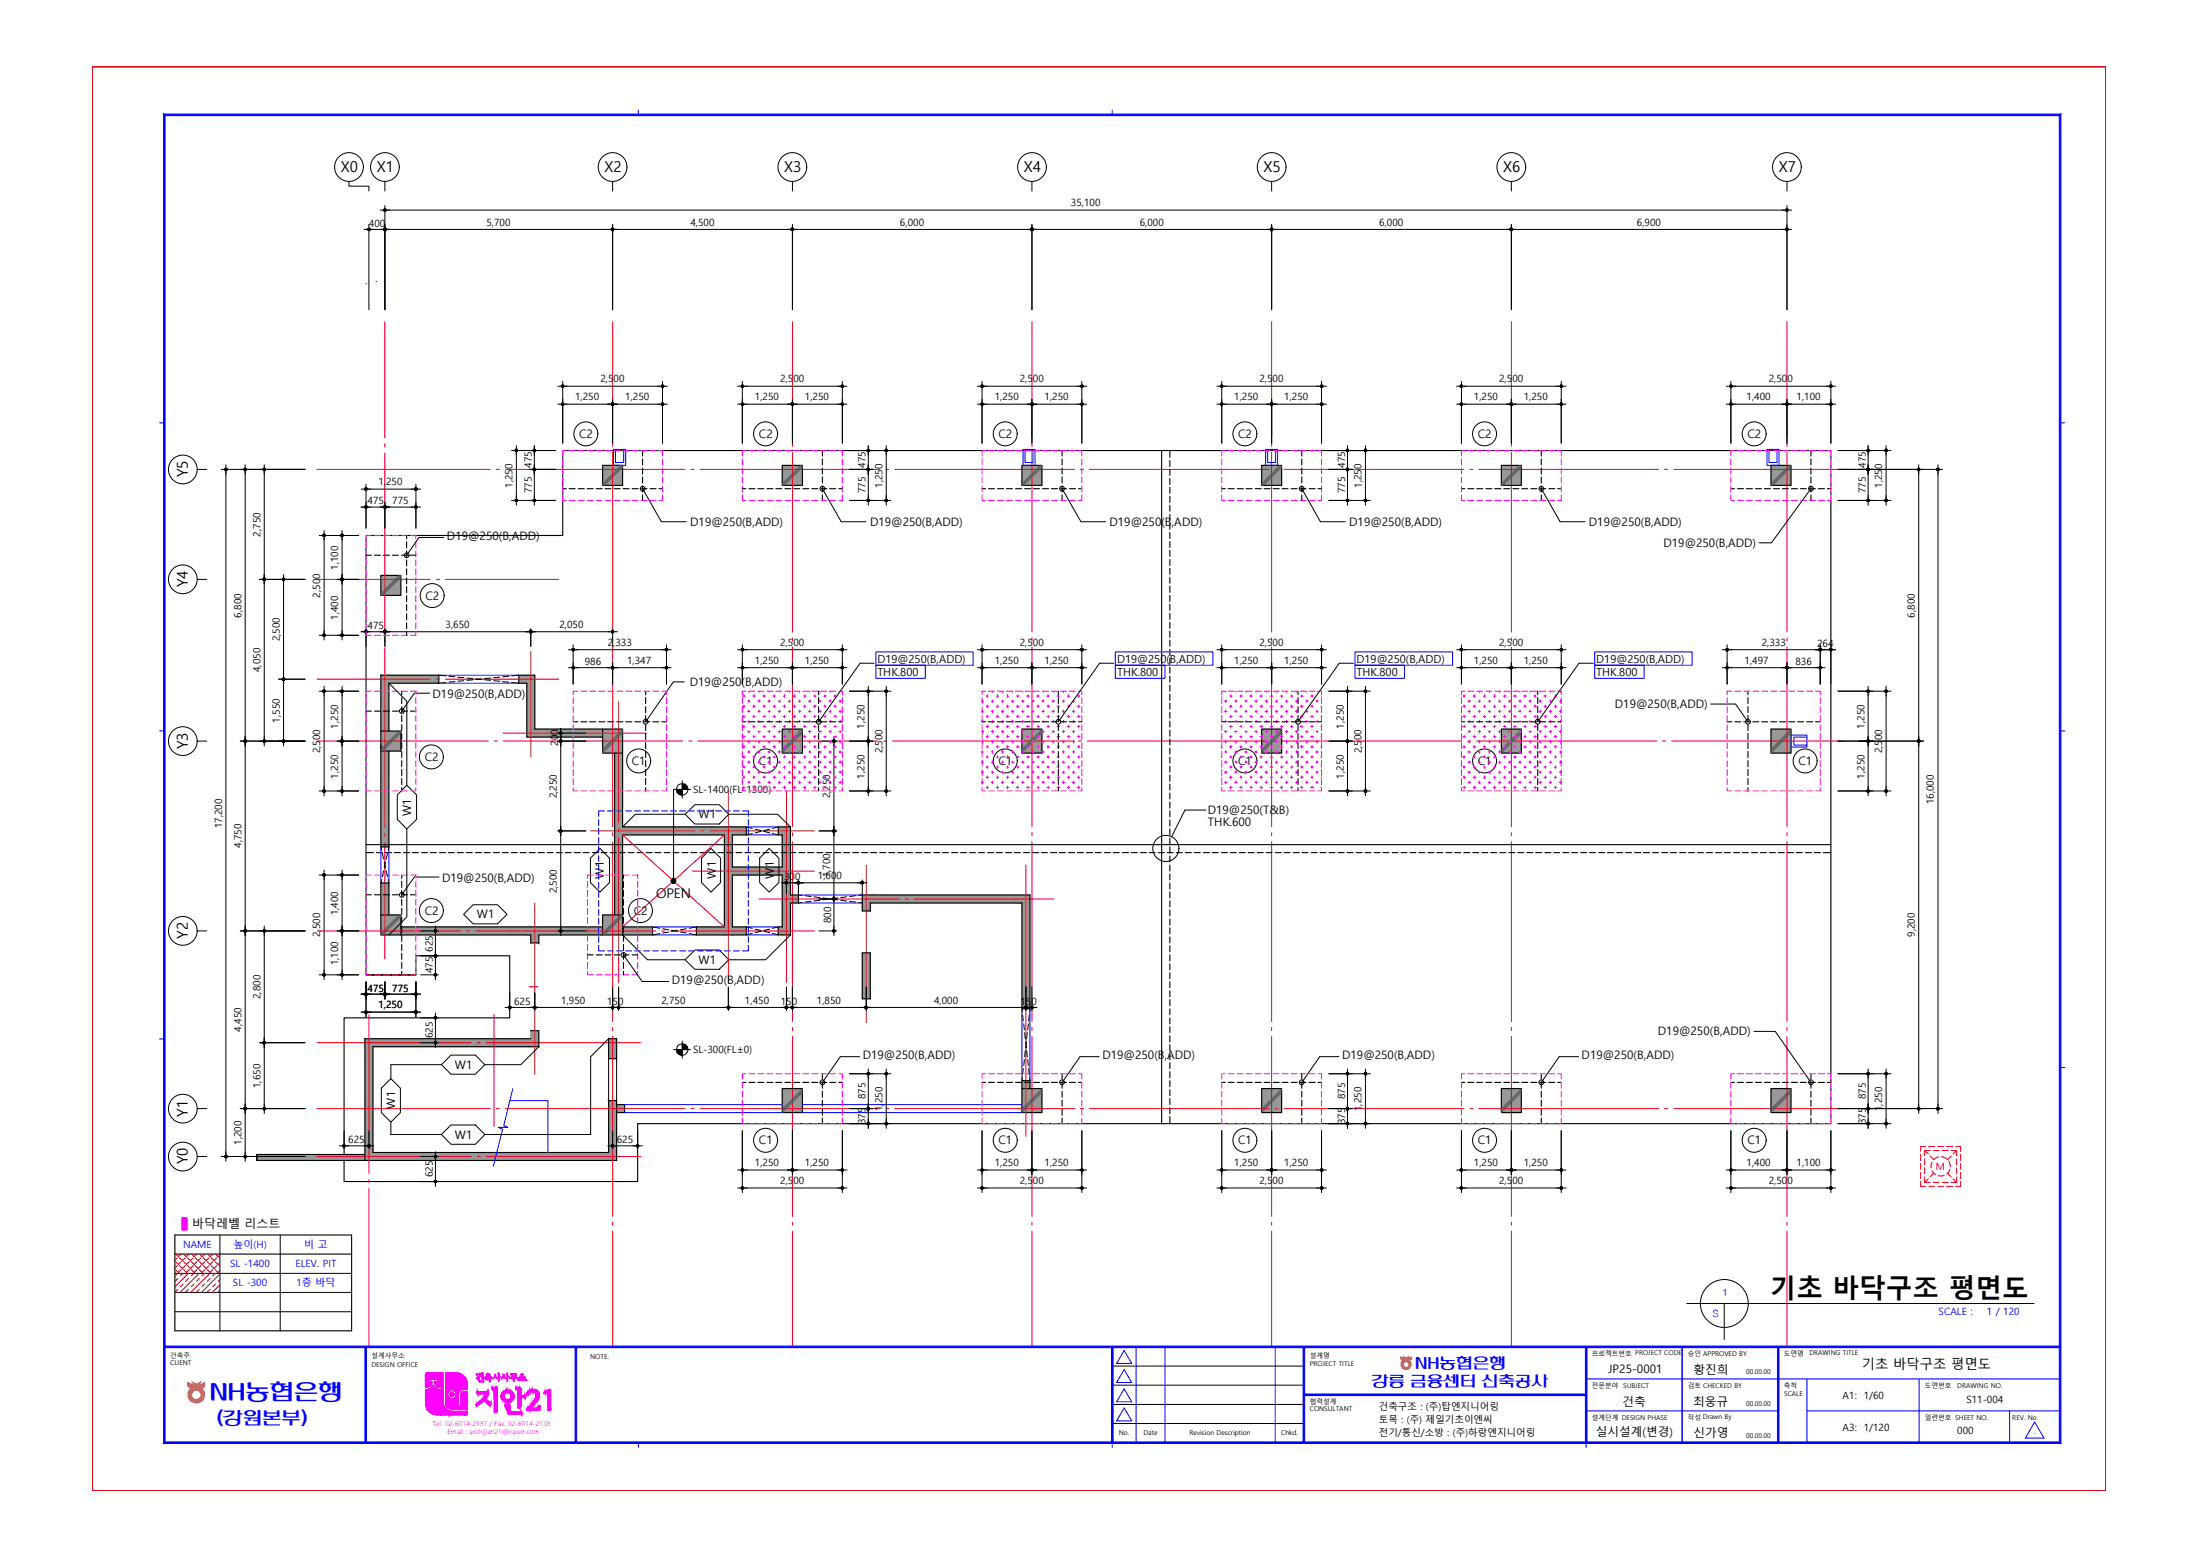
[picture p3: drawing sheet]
<svg xmlns="http://www.w3.org/2000/svg" width="420mm" height="297mm" viewBox="0 0 420 297" stroke-linecap="round" stroke-linejoin="round" font-family="sans-serif">
<defs><g id="words">
<text font-size="5.1" x="337.9" y="247.7">기초 바닥구조 평면도</text>
<text font-size="4.8" fill="#00f" x="40" y="267.6">NH농협은행</text>
<text font-size="3.9" fill="#00f" x="41.4" y="272.1">(강원본부)</text>
<g font-size="3.3" fill="#00f">
<text x="270.2" y="261.6">NH농협은행</text>
<text x="261.9" y="264.9">강릉 금융센터 신축공사</text>
</g>
<g font-size="2.9">
<text x="65.1" y="32.8">X0</text>
<text x="71.9" y="32.8">X1</text>
<text x="115.4" y="32.8">X2</text>
<text x="149.7" y="32.8">X3</text>
<text x="195.4" y="32.8">X4</text>
<text x="241.2" y="32.8">X5</text>
<text x="287" y="32.8">X6</text>
<text x="339.6" y="32.8">X7</text>
<text x="35.8" y="91.1" transform="rotate(-90 35.8 91.1)">Y5</text>
<text x="35.8" y="112.1" transform="rotate(-90 35.8 112.1)">Y4</text>
<text x="35.8" y="143" transform="rotate(-90 35.8 143)">Y3</text>
<text x="35.8" y="179.2" transform="rotate(-90 35.8 179.2)">Y2</text>
<text x="35.8" y="213.1" transform="rotate(-90 35.8 213.1)">Y1</text>
<text x="35.8" y="222.3" transform="rotate(-90 35.8 222.3)">Y0</text>
</g>
<g font-size="2.5">
<text x="125.3" y="171.4">OPEN</text>
<text x="355.5" y="261.3">기초 바닥구조 평면도</text>
</g>
<text font-size="2.3" x="36.7" y="234.4">바닥레벨 리스트</text>
<g font-size="2.2">
<text x="110.6" y="83.6">C2</text>
<text x="144.9" y="83.6">C2</text>
<text x="190.6" y="83.6">C2</text>
<text x="236.4" y="83.6">C2</text>
<text x="282.1" y="83.6">C2</text>
<text x="333.6" y="83.6">C2</text>
<text x="131.8" y="100.4">D19@250(B,ADD)</text>
<text x="166.1" y="100.4">D19@250(B,ADD)</text>
<text x="211.8" y="100.4">D19@250(B,ADD)</text>
<text x="257.6" y="100.4">D19@250(B,ADD)</text>
<text x="303.3" y="100.4">D19@250(B,ADD)</text>
<text x="85.3" y="103.1">D19@250(B,ADD)</text>
<text x="317.6" y="104.3">D19@250(B,ADD)</text>
<text x="81.2" y="114.4">C2</text>
<text x="131.7" y="130.9">D19@250(B,ADD)</text>
<text x="82.6" y="133.2">D19@250(B,ADD)</text>
<text x="308.3" y="135.1">D19@250(B,ADD)</text>
<text x="81.1" y="145.2">C2</text>
<text x="120.6" y="146">C1</text>
<text x="144.9" y="146">C1</text>
<text x="190.6" y="146">C1</text>
<text x="236.4" y="146">C1</text>
<text x="282.1" y="146">C1</text>
<text x="343.4" y="146">C1</text>
<text x="78.5" y="155.8" transform="rotate(-90 78.5 155.8)">W1</text>
<text x="230.6" y="155.4">D19@250(T&amp;B)</text>
<text x="133.4" y="156.2">W1</text>
<text x="230.6" y="157.7">THK.600</text>
<text x="115.3" y="167.7" transform="rotate(-90 115.3 167.7)">W1</text>
<text x="136.6" y="167.7" transform="rotate(-90 136.6 167.7)">W1</text>
<text x="147.7" y="167.7" transform="rotate(-90 147.7 167.7)">W1</text>
<text x="84.4" y="168.3">D19@250(B,ADD)</text>
<text x="81.1" y="174.6">C2</text>
<text x="91" y="175.3">W1</text>
<text x="121" y="174.6">C2</text>
<text x="133.4" y="184">W1</text>
<text x="128.3" y="187.8">D19@250(B,ADD)</text>
<text x="316.5" y="197.5">D19@250(B,ADD)</text>
<text x="164.7" y="202.2">D19@250(B,ADD)</text>
<text x="210.5" y="202.2">D19@250(B,ADD)</text>
<text x="256.2" y="202.2">D19@250(B,ADD)</text>
<text x="301.9" y="202.2">D19@250(B,ADD)</text>
<text x="86.9" y="204.1">W1</text>
<text x="75.5" y="211.6" transform="rotate(-90 75.5 211.6)">W1</text>
<text x="86.9" y="217.4">W1</text>
<text x="144.9" y="218.4">C1</text>
<text x="190.6" y="218.4">C1</text>
<text x="236.4" y="218.4">C1</text>
<text x="282.1" y="218.4">C1</text>
<text x="333.6" y="218.4">C1</text>
<text x="307.1" y="262.1">JP25-0001</text>
<text x="323.3" y="262.2">황진희</text>
<text x="309.7" y="268.3">건축</text>
<text x="323.2" y="268.3">최웅규</text>
<text x="304.7" y="274.1">실시설계(변경)</text>
<text x="323.3" y="274.4">신가영</text>
</g>
<g font-size="2.1">
<text x="167.5" y="129">THK.800</text>
<text x="167.5" y="126.5">D19@250(B,ADD)</text>
<text x="213.3" y="129">THK.800</text>
<text x="213.3" y="126.5">D19@250(B,ADD)</text>
<text x="259" y="129">THK.800</text>
<text x="259" y="126.5">D19@250(B,ADD)</text>
<text x="304.7" y="129">THK.800</text>
<text x="304.7" y="126.5">D19@250(B,ADD)</text>
</g>
<g font-size="1.9">
<text x="204.5" y="39.4">35,100</text>
<text x="70.4" y="43.3">400</text>
<text x="92.9" y="43.1">5,700</text>
<text x="131.8" y="43.1">4,500</text>
<text x="171.8" y="43.1">6,000</text>
<text x="217.6" y="43.1">6,000</text>
<text x="263.3" y="43.1">6,000</text>
<text x="312.5" y="43.1">6,900</text>
<text x="109.8" y="76.4">1,250</text>
<text x="114.6" y="73">2,500</text>
<text x="119.4" y="76.4">1,250</text>
<text x="144.1" y="76.4">1,250</text>
<text x="149" y="73">2,500</text>
<text x="153.7" y="76.4">1,250</text>
<text x="189.9" y="76.4">1,250</text>
<text x="194.7" y="73">2,500</text>
<text x="199.4" y="76.4">1,250</text>
<text x="235.6" y="76.4">1,250</text>
<text x="240.4" y="73">2,500</text>
<text x="245.2" y="76.4">1,250</text>
<text x="281.4" y="76.4">1,250</text>
<text x="286.2" y="73">2,500</text>
<text x="290.9" y="76.4">1,250</text>
<text x="333.4" y="76.4">1,400</text>
<text x="337.7" y="73">2,500</text>
<text x="343" y="76.4">1,100</text>
<text x="101.5" y="89.3" transform="rotate(-90 101.5 89.3)">475</text>
<text x="165.3" y="89.3" transform="rotate(-90 165.3 89.3)">475</text>
<text x="256.8" y="89.3" transform="rotate(-90 256.8 89.3)">475</text>
<text x="356.2" y="89.3" transform="rotate(-90 356.2 89.3)">475</text>
<text x="72.2" y="92.6">1,250</text>
<text x="97.9" y="93.1" transform="rotate(-90 97.9 93.1)">1,250</text>
<text x="101.5" y="94.1" transform="rotate(-90 101.5 94.1)">775</text>
<text x="165.3" y="94.1" transform="rotate(-90 165.3 94.1)">775</text>
<text x="168.5" y="93.1" transform="rotate(-90 168.5 93.1)">1,250</text>
<text x="256.8" y="94.1" transform="rotate(-90 256.8 94.1)">775</text>
<text x="260" y="93.1" transform="rotate(-90 260 93.1)">1,250</text>
<text x="356.2" y="94.1" transform="rotate(-90 356.2 94.1)">775</text>
<text x="359.4" y="93.1" transform="rotate(-90 359.4 93.1)">1,250</text>
<text x="70.2" y="96.3">475</text>
<text x="74.9" y="96.3">775</text>
<text x="49.7" y="102.4" transform="rotate(-90 49.7 102.4)">2,750</text>
<text x="64.5" y="108.8" transform="rotate(-90 64.5 108.8)">1,100</text>
<text x="46.1" y="117.9" transform="rotate(-90 46.1 117.9)">6,800</text>
<text x="61.1" y="114.1" transform="rotate(-90 61.1 114.1)">2,500</text>
<text x="64.5" y="118.3" transform="rotate(-90 64.5 118.3)">1,400</text>
<text x="85.1" y="119.9">3,650</text>
<text x="106.8" y="119.9">2,050</text>
<text x="365.6" y="117.9" transform="rotate(-90 365.6 117.9)">6,800</text>
<text x="53.4" y="122.4" transform="rotate(-90 53.4 122.4)">2,500</text>
<text x="70.2" y="120.1">475</text>
<text x="116" y="123.3">2,333</text>
<text x="149" y="123.3">2,500</text>
<text x="194.7" y="123.3">2,500</text>
<text x="240.4" y="123.3">2,500</text>
<text x="286.2" y="123.3">2,500</text>
<text x="336.3" y="123.3">2,333</text>
<text x="346.9" y="123.5">264</text>
<text x="49.7" y="128.3" transform="rotate(-90 49.7 128.3)">4,050</text>
<text x="111.6" y="126.9">986</text>
<text x="119.7" y="126.7">1,347</text>
<text x="144.1" y="126.7">1,250</text>
<text x="153.7" y="126.7">1,250</text>
<text x="189.9" y="126.7">1,250</text>
<text x="199.4" y="126.7">1,250</text>
<text x="235.6" y="126.7">1,250</text>
<text x="245.2" y="126.7">1,250</text>
<text x="281.4" y="126.7">1,250</text>
<text x="290.9" y="126.7">1,250</text>
<text x="333.1" y="126.7">1,497</text>
<text x="342.8" y="126.9">836</text>
<text x="53.4" y="137.9" transform="rotate(-90 53.4 137.9)">1,550</text>
<text x="61.1" y="143.8" transform="rotate(-90 61.1 143.8)">2,500</text>
<text x="64.5" y="139.1" transform="rotate(-90 64.5 139.1)">1,250</text>
<text x="106.5" y="142.3" transform="rotate(-90 106.5 142.3)">200</text>
<text x="165" y="139.1" transform="rotate(-90 165 139.1)">1,250</text>
<text x="168.5" y="143.8" transform="rotate(-90 168.5 143.8)">2,500</text>
<text x="256.5" y="139.1" transform="rotate(-90 256.5 139.1)">1,250</text>
<text x="260" y="143.8" transform="rotate(-90 260 143.8)">2,500</text>
<text x="355.9" y="139.1" transform="rotate(-90 355.9 139.1)">1,250</text>
<text x="359.4" y="143.8" transform="rotate(-90 359.4 143.8)">2,500</text>
<text x="64.5" y="148.6" transform="rotate(-90 64.5 148.6)">1,250</text>
<text x="165" y="148.6" transform="rotate(-90 165 148.6)">1,250</text>
<text x="256.5" y="148.6" transform="rotate(-90 256.5 148.6)">1,250</text>
<text x="355.9" y="148.6" transform="rotate(-90 355.9 148.6)">1,250</text>
<text x="106.3" y="152.4" transform="rotate(-90 106.3 152.4)">2,250</text>
<text x="132.3" y="151.4">SL-1400(FL-1300)</text>
<text x="158.5" y="152.4" transform="rotate(-90 158.5 152.4)">2,250</text>
<text x="369.2" y="153.5" transform="rotate(-90 369.2 153.5)">16,000</text>
<text x="42.4" y="158.1" transform="rotate(-90 42.4 158.1)">17,200</text>
<text x="46.1" y="161.9" transform="rotate(-90 46.1 161.9)">4,750</text>
<text x="149.7" y="168">300</text>
<text x="156.2" y="167.7">1,600</text>
<text x="158.5" y="167.5" transform="rotate(-90 158.5 167.5)">1,700</text>
<text x="106.3" y="170.5" transform="rotate(-90 106.3 170.5)">2,500</text>
<text x="61.1" y="178.9" transform="rotate(-90 61.1 178.9)">2,500</text>
<text x="64.5" y="174.7" transform="rotate(-90 64.5 174.7)">1,400</text>
<text x="158.7" y="176.2" transform="rotate(-90 158.7 176.2)">800</text>
<text x="365.6" y="178.8" transform="rotate(-90 365.6 178.8)">9,200</text>
<text x="64.5" y="184.3" transform="rotate(-90 64.5 184.3)">1,100</text>
<text x="82.6" y="181.6" transform="rotate(-90 82.6 181.6)">625</text>
<text x="82.7" y="185.8" transform="rotate(-90 82.7 185.8)">475</text>
<text x="49.7" y="190.7" transform="rotate(-90 49.7 190.7)">2,800</text>
<text x="70.2" y="189.3">475</text>
<text x="74.9" y="189.3">775</text>
<text x="98.2" y="191.8">625</text>
<text x="107.1" y="191.6">1,950</text>
<text x="115.9" y="191.8">150</text>
<text x="126.3" y="191.6">2,750</text>
<text x="142.2" y="191.6">1,450</text>
<text x="149" y="191.8">150</text>
<text x="155.9" y="191.6">1,850</text>
<text x="178.3" y="191.6">4,000</text>
<text x="194.8" y="191.8">150</text>
<text x="46.1" y="196.9" transform="rotate(-90 46.1 196.9)">4,450</text>
<text x="72.2" y="192.5">1,250</text>
<text x="82.6" y="198.2" transform="rotate(-90 82.6 198.2)">625</text>
<text x="132.3" y="201">SL-300(FL±0)</text>
<text x="49.7" y="207.7" transform="rotate(-90 49.7 207.7)">1,650</text>
<text x="165.3" y="209.8" transform="rotate(-90 165.3 209.8)">875</text>
<text x="256.8" y="209.8" transform="rotate(-90 256.8 209.8)">875</text>
<text x="356.2" y="209.8" transform="rotate(-90 356.2 209.8)">875</text>
<text x="165.3" y="214.6" transform="rotate(-90 165.3 214.6)">375</text>
<text x="168.5" y="212.1" transform="rotate(-90 168.5 212.1)">1,250</text>
<text x="256.8" y="214.6" transform="rotate(-90 256.8 214.6)">375</text>
<text x="260" y="212.1" transform="rotate(-90 260 212.1)">1,250</text>
<text x="356.2" y="214.6" transform="rotate(-90 356.2 214.6)">375</text>
<text x="359.4" y="212.1" transform="rotate(-90 359.4 212.1)">1,250</text>
<text x="46.1" y="218.5" transform="rotate(-90 46.1 218.5)">1,200</text>
<text x="66.5" y="218.2">625</text>
<text x="117.8" y="218.2">625</text>
<text x="82.6" y="224.7" transform="rotate(-90 82.6 224.7)">625</text>
<text x="144.1" y="222.6">1,250</text>
<text x="149" y="226">2,500</text>
<text x="153.7" y="222.6">1,250</text>
<text x="189.9" y="222.6">1,250</text>
<text x="194.7" y="226">2,500</text>
<text x="199.4" y="222.6">1,250</text>
<text x="235.6" y="222.6">1,250</text>
<text x="240.4" y="226">2,500</text>
<text x="245.2" y="222.6">1,250</text>
<text x="281.4" y="222.6">1,250</text>
<text x="286.2" y="226">2,500</text>
<text x="290.9" y="222.6">1,250</text>
<text x="333.4" y="222.6">1,400</text>
<text x="337.7" y="226">2,500</text>
<text x="343" y="222.6">1,100</text>
<text x="351.8" y="267.1">A1: 1/60</text>
<text x="375.4" y="267.7">S11-004</text>
<text x="351.8" y="273.2">A3: 1/120</text>
<text x="373.7" y="273.8">000</text>
</g>
<text font-size="1.9" fill="#f00" x="369.6" y="223.3">M</text>
<g font-size="1.9" fill="#00f">
<text x="35" y="238.2">NAME</text>
<text x="44.6" y="238.2">높이(H)</text>
<text x="58.1" y="238.2">비 고</text>
<text x="43.9" y="241.9">SL -1400</text>
<text x="44.5" y="245.6">SL -300</text>
<text x="56.4" y="241.9">ELEV. PIT</text>
<text x="56.6" y="245.4">1층 바닥</text>
<text x="326.9" y="251.3">S</text>
<text x="328.8" y="247.3">1</text>
<text x="370.1" y="251">SCALE :</text>
<text x="379.3" y="251">1 / 120</text>
</g>
<g font-size="1.8">
<text x="263.2" y="269">건축구조 : (주)탑엔지니어링</text>
<text x="263.2" y="271.6">토목 : (주) 제일기초이엔씨</text>
<text x="263.2" y="274.2">전기/통신/소방 : (주)하랑엔지니어링</text>
</g>
<g font-size="1.3">
<text x="32.5" y="260.6">CLIENT</text>
<text x="32.5" y="259.2">건축주</text>
<text x="70.9" y="261">DESIGN OFFICE</text>
<text x="70.9" y="259.2">설계사무소</text>
<text x="112.7" y="259.3">NOTE.</text>
<text x="250" y="260.8">PROJECT TITLE</text>
<text x="250" y="259.2">설계명</text>
<text x="303.9" y="258.8">프로젝트번호 PROJECT CODE</text>
<text x="322.2" y="258.8">승인 APPROVED BY</text>
<text x="333.3" y="262.3">00.00.00</text>
<text x="340.6" y="258.8">도면명</text>
<text x="345.4" y="258.7">DRAWING TITLE</text>
<text x="250" y="269.3">CONSULTANT</text>
<text x="250" y="267.9">협력설계</text>
<text x="303.9" y="264.9">전문분야 SUBJECT</text>
<text x="322.2" y="264.9">검토 CHECKED BY</text>
<text x="333.3" y="268.4">00.00.00</text>
<text x="340.6" y="264.9">축척</text>
<text x="340.6" y="266.5">SCALE</text>
<text x="367.5" y="264.9">도면번호</text>
<text x="373.7" y="264.9">DRAWING NO.</text>
<text x="213.6" y="273.9">No.</text>
<text x="218.3" y="273.9">Date</text>
<text x="227.1" y="273.9">Revision Description</text>
<text x="244.6" y="273.9">Chkd.</text>
<text x="303.9" y="271">설계단계 DESIGN PHASE</text>
<text x="322.2" y="271">작성 Drawn By</text>
<text x="333.3" y="274.5">00.00.00</text>
<text x="367.5" y="271">일련번호 SHEET NO.</text>
<text x="384.2" y="271.1">REV. No.</text>
<text x="388.2" y="274">-</text>
</g>
<g font-size="1.3" fill="#f0f">
<text x="82.6" y="272.2">Tel. 02-6014-2137 / Fax. 02-6014-2138</text>
<text x="85.4" y="273.7">Email : archijian21@naver.com</text>
</g>
</g></defs>
<!-- layer: 3_ELE -->
<path d="M69.9 186.1h9.5v-3.7h17.9v11.9h-31.6v31.2h56v-11h227.8v-128.5h-242.1v16.2h-37.5v83.9h9.5" fill="none" stroke="#000" stroke-width=".21"/>
<path d="M17.6 12.8h384.4v271.7h-384.4zM17.6 12.8v271.7M402 12.8v271.7" fill="none" stroke="#f00" stroke-width=".19"/>
<g fill="#989898" stroke="#989898" stroke-width=".19">
<path d="M139.8 165.5l9.5 1.5h-9.5z"/>
<path d="M139.8 165.5h9.5v1.5z"/>
<path d="M49.1 220.4l20.6 1.1h-20.6z"/>
<path d="M49.1 220.4h20.6v1.1z"/>
<path d="M69.7 198.3l1.5 23.2-1.5-1.1z"/>
<path d="M69.7 198.3h1.5v1.5z"/>
<path d="M72.7 168.5l1.5 6.1h-1.5z"/>
<path d="M72.7 168.5h1.5v6.1z"/>
<path d="M72.7 143.4l1.5 18.2h-1.5z"/>
<path d="M72.7 143.4h1.5v18.2z"/>
<path d="M72.7 128.9l1.5 10.6h-1.5z"/>
<path d="M72.7 128.9h1.5v1.5z"/>
<path d="M74.2 128.9l9.6 1.5h-9.6z"/>
<path d="M74.2 128.9h9.6v1.5z"/>
<path d="M99 128.9l1.6 1.5h-1.6z"/>
<path d="M99 128.9h1.6v1.5z"/>
<path d="M71.2 198.3l30.1 1.5h-30.1z"/>
<path d="M71.2 198.3h30.1v1.5z"/>
<path d="M76.5 176.9l24.8 1.6h-24.8z"/>
<path d="M76.5 176.9h24.8v1.6z"/>
<path d="M100.6 128.9l1.5 11.8-1.5-10.3z"/>
<path d="M100.6 128.9h1.5v10.3z"/>
<path d="M101.3 196.7l1.6 3.1-1.6-1.5z"/>
<path d="M101.3 196.7h1.6v3.1z"/>
<path d="M101.3 176.9l1.6 3.1-1.6-1.5z"/>
<path d="M101.3 176.9h1.6v1.6z"/>
<path d="M102.9 176.9l12.1 1.6h-12.1z"/>
<path d="M102.9 176.9h12.1v1.6z"/>
<path d="M102.1 139.2l12.9 1.5h-12.9z"/>
<path d="M102.1 139.2h12.9v1.5z"/>
<path d="M71.2 220l45 1.5h-45z"/>
<path d="M71.2 220h45v1.5z"/>
<path d="M116.2 210.1l1.5 11.4-1.5-1.5z"/>
<path d="M116.2 210.1h1.5v.7z"/>
<path d="M116.2 198.3l1.5 3.8h-1.5z"/>
<path d="M116.2 198.3h1.5v3.8z"/>
<path d="M117.3 143.7l1.6 30.9h-1.6z"/>
<path d="M117.3 143.7h1.6v14.1z"/>
<path d="M117.7 210.8l1.5 1.6h-1.5z"/>
<path d="M117.7 210.8h1.5v1.6z"/>
<path d="M118.9 176.9l5.7 1.6h-5.7z"/>
<path d="M118.9 176.9h5.7v1.6z"/>
<path d="M133 176.9l5.3 1.6h-5.3z"/>
<path d="M133 176.9h5.3v1.6z"/>
<path d="M118.9 157.8l19.4 1.6h-19.4z"/>
<path d="M118.9 157.8h19.4v1.6z"/>
<path d="M138.3 157.8l1.5 20.7-1.5-19.1z"/>
<path d="M138.3 157.8h1.5v1.6z"/>
<path d="M139.8 176.9l2.7 1.6h-2.7z"/>
<path d="M139.8 176.9h2.7v1.6z"/>
<path d="M139.8 157.8l2.7 1.6h-2.7z"/>
<path d="M139.8 157.8h2.7v1.6z"/>
<path d="M148.6 176.9l.7 1.6h-.7z"/>
<path d="M148.6 176.9h.7v1.6z"/>
<path d="M148.6 157.8l.7 1.6h-.7z"/>
<path d="M148.6 157.8h.7v1.6z"/>
<path d="M149.3 157.8l1.6 20.7-1.6-19.1z"/>
<path d="M149.3 157.8h1.6v13z"/>
<path d="M150.9 170.8l1.5 1.6h-1.5z"/>
<path d="M150.9 170.8h1.5v1.6z"/>
<path d="M164.6 181.9l1.5 8.7h-1.5z"/>
<path d="M164.6 181.9h1.5v8.7z"/>
<path d="M164.6 170.8l1.5 3.1h-1.5z"/>
<path d="M164.6 170.8h1.5v1.6z"/>
<path d="M166.1 170.8l29 1.6h-29z"/>
<path d="M166.1 170.8h29v1.6z"/>
<path d="M195.1 206.3l1.5 1.5h-1.5z"/>
<path d="M195.1 206.3h1.5v1.5z"/>
<path d="M195.1 170.8l1.5 21.7-1.5-20.1z"/>
<path d="M195.1 170.8h1.5v21.7z"/>
<path d="M69.7 220.4l1.5 1.1h-1.5z"/>
<path d="M69.7 198.3l1.5 21.7v1.5z"/>
<path d="M69.7 198.3l1.5 1.5v20.2z"/>
<path d="M72.7 128.9l1.5 1.5v9.1z"/>
<path d="M100.6 130.4l1.5 10.3h-1.5z"/>
<path d="M101.3 198.3l1.6 1.5h-1.6z"/>
<path d="M101.3 178.5l1.6 1.5h-1.6z"/>
<path d="M100.6 128.9l1.5 10.3v1.5z"/>
<path d="M101.3 176.9l1.6 1.6v1.5z"/>
<path d="M116.2 220l1.5 1.5h-1.5z"/>
<path d="M116.2 210.1l1.5 2.3v9.1z"/>
<path d="M116.2 210.1l1.5 .7v1.6z"/>
<path d="M117.3 143.7l1.6 15.7v15.2z"/>
<path d="M117.3 143.7l1.6 14.1v1.6z"/>
<path d="M138.3 176.9l1.5 1.6h-1.5z"/>
<path d="M138.3 159.4l1.5 19.1-1.5-1.6z"/>
<path d="M138.3 157.8l1.5 19.1v1.6z"/>
<path d="M138.3 157.8l1.5 1.6v17.5z"/>
<path d="M149.3 176.9l1.6 1.6h-1.6z"/>
<path d="M149.3 159.4l1.6 19.1-1.6-1.6z"/>
<path d="M149.3 157.8l1.6 14.6v6.1z"/>
<path d="M149.3 157.8l1.6 13v1.6z"/>
<path d="M164.6 170.8l1.5 1.6v1.5z"/>
<path d="M195.1 172.4l1.5 20.1h-1.5z"/>
<path d="M115 88.8h3.9v3.8h-3.9z" fill-rule="evenodd"/>
<path d="M149.3 88.8h3.9v3.8h-3.9z" fill-rule="evenodd"/>
<path d="M195.1 88.8h3.8v3.8h-3.8z" fill-rule="evenodd"/>
<path d="M240.9 88.8h3.8v3.8h-3.8z" fill-rule="evenodd"/>
<path d="M286.6 88.8h3.8v3.8h-3.8z" fill-rule="evenodd"/>
<path d="M338.1 88.8h3.8v3.8h-3.8z" fill-rule="evenodd"/>
<path d="M338.1 139.2h3.8v4.5h-3.8z" fill-rule="evenodd"/>
<path d="M338.1 207.8h3.8v4.6h-3.8z" fill-rule="evenodd"/>
<path d="M286.6 207.8h3.8v4.6h-3.8z" fill-rule="evenodd"/>
<path d="M286.6 139.2h3.8v4.5h-3.8z" fill-rule="evenodd"/>
<path d="M240.9 139.2h3.8v4.5h-3.8z" fill-rule="evenodd"/>
<path d="M240.9 207.8h3.8v4.6h-3.8z" fill-rule="evenodd"/>
<path d="M195.1 207.8h3.8v4.6h-3.8z" fill-rule="evenodd"/>
<path d="M195.1 139.2h3.8v4.5h-3.8z" fill-rule="evenodd"/>
<path d="M149.3 139.2h3.9v4.5h-3.9z" fill-rule="evenodd"/>
<path d="M115 139.2h3.9v4.5h-3.9z" fill-rule="evenodd"/>
<path d="M72.7 139.5h3.8v3.9h-3.8z" fill-rule="evenodd"/>
<path d="M72.7 109.8h3.8v3.8h-3.8z" fill-rule="evenodd"/>
<path d="M72.7 174.6h3.8v3.9h-3.8z" fill-rule="evenodd"/>
<path d="M115 174.6h3.9v3.9h-3.9z" fill-rule="evenodd"/>
<path d="M149.3 207.8h3.9v4.6h-3.9z" fill-rule="evenodd"/>
</g>
<path d="M49.1 220.4v1.1" fill="none" stroke="#989898" stroke-width=".19"/>
<g fill="none" stroke="#f00" stroke-width=".19">
<path d="M73.5 61.4v22.2M117 61.4v22.1M151.3 61.4v22.1M197 61.4v22.1M242.8 61.4v22.1M288.5 61.4v22.1M341.2 61.4v22.1M60.5 89.6h33.1M73.5 84.7v.6M73.5 86.5v34.3M94.7 89.6h.6M96.5 89.6h34.3"/>
<path d="M117 84.6v.6M117 86.3v34.3M131.9 89.6h.6M133.6 89.6h34.4M151.3 84.6v.6M151.3 86.3v34.3M169.1 89.6h.6M170.8 89.6h34.3M197 84.6v.6M197 86.3v34.3M206.3 89.6h.5M208 89.6h34.3"/>
<path d="M242.8 84.6v.6M242.8 86.3v34.3M243.4 89.6h.6M245.1 89.6h34.4M280.6 89.6h.6M282.3 89.6h34.3M288.5 84.6v.6M288.5 86.3v34.3M317.8 89.6h.6M319.5 89.6h33.1M341.2 84.6v.6M341.2 86.3v34.3"/>
<path d="M60.5 110.6h21.7M83.3 110.6h.6M85 110.6h21.7M60.5 129.6h21.7M73.5 121.9v.6M73.5 123.6v34.4M83.3 129.6h.6M85 129.6h21.7M117 121.8v.6M117 123.5v34.3M151.3 121.8v.6M151.3 123.5v34.3"/>
<path d="M197 121.8v.6M197 123.5v34.3M242.8 121.8v.6M242.8 123.5v34.3M288.5 121.8v.6M288.5 123.5v34.3M341.2 121.8v.6M341.2 123.5v34.3M60.5 141.5h32.7M73.5 159.1v.6M94.3 141.5h.6M96.1 141.5h34.3"/>
<path d="M117 158.9v.6M131.5 141.5h.6M133.3 141.5h34.3M151.3 158.9v.6M168.7 141.5h.6M170.4 141.5h34.4M197 158.9v.6M205.9 141.5h.5M207.6 141.5h34.3M242.8 158.9v.6M243.1 141.5h.5M244.8 141.5h34.3"/>
<path d="M280.2 141.5h.6M281.9 141.5h34.4M288.5 158.9v.6M317.4 141.5h.6M319.1 141.5h32.7M341.2 158.9v.6M60.5 177.7h27.5M73.5 160.8v22.2M89.1 177.7h.6M90.8 177.7h34.4M117 160.7v34.3M126.3 177.7h.6"/>
<path d="M128 177.7h27.5M145 171.6h26.6M151.3 160.7v34.3M172.8 171.6h.6M174.5 171.6h26.7M197 160.7v34.3M242.8 160.7v34.3M288.5 160.7v34.3M341.2 160.7v34.3M60.5 199h29.5M70.4 193.7v30.3M91.1 199h.6"/>
<path d="M92.8 199h29.5M94.3 193.7v21.3M101 188.4h1.7M117 196.1v.6M117 197.8v34.4M151.3 196.1v.6M151.3 197.8v34.4M197 196.1v.6M197 197.8v34.4M242.8 196.1v.6M242.8 197.8v34.4M288.5 196.1v.6"/>
<path d="M288.5 197.8v34.4M341.2 196.1v.6M341.2 197.8v34.4M60.5 211.6h33.1M94.7 211.6h.6M96.5 211.6h34.3M131.9 211.6h.6M133.6 211.6h34.4M169.1 211.6h.6M170.8 211.6h34.3M206.3 211.6h.5M208 211.6h34.3"/>
<path d="M243.4 211.6h.6M245.1 211.6h34.4M280.6 211.6h.6M282.3 211.6h34.3M317.8 211.6h.6M319.5 211.6h33.1M60.5 220.7h29.5M70.4 225.1v.6M70.4 226.8v30.3M91.1 220.7h.6M92.8 220.7h29.5M117 233.3v.6"/>
<path d="M117 235v22.1M151.3 233.3v.6M151.3 235v22.1M197 233.3v.6M197 235v22.1M242.8 233.3v.6M242.8 235v22.1M288.5 233.3v.6M288.5 235v22.1M341.2 233.3v.6M341.2 235v22.1"/>
</g>
<g fill="none" stroke="#000" stroke-width=".21">
<path d="M115 88.8h3.9v3.8h-3.9zM149.3 88.8h3.9v3.8h-3.9zM195.1 88.8h3.8v3.8h-3.8zM240.9 88.8h3.8v3.8h-3.8zM286.6 88.8h3.8v3.8h-3.8zM338.1 88.8h3.8v3.8h-3.8zM72.7 109.8h3.8v3.8h-3.8zM72.7 139.5h3.8v3.9h-3.8zM72.7 139.5v-10.6h11.1v1.5h-9.6v9.1M115 139.2h3.9v4.5h-3.9zM115 139.2h-12.9v-10.3h-3.1v1.5h1.6v10.3h14.4M149.3 139.2h3.9v4.5h-3.9z"/>
<path d="M195.1 139.2h3.8v4.5h-3.8zM240.9 139.2h3.8v4.5h-3.8zM286.6 139.2h3.8v4.5h-3.8zM338.1 139.2h3.8v4.5h-3.8zM72.7 142.2v19.4h1.5v-18.2M117.3 143.7v30.9M118.9 143.7v14.1h23.6v1.6h-2.7v6.1h9.5v-6.1h-.7v-1.6h2.3v13h1.5v1.6h-1.5v6.1h-2.1M72.7 174.6h3.8v3.9h-3.8zM72.7 174.6v-6.1h1.5v6.1M76.5 176.9h38.5M76.5 178.5h24.8v1.5h1.6v-1.5h12.1M115 174.6h3.9v3.9h-3.9z"/>
<path d="M118.9 176.9h5.7v1.6h-5.7M118.9 174.6v-15.2h19.4v17.5h-5.3v1.6h9.5v-1.6h-2.7v-9.9h9.5v9.9h-.7v1.6M164.6 170.8h32v21.7h-1.5v-20.1h-29v1.5h-1.5zM101.3 196.7h1.6v3.1h-31.7v20.2h45v-9.9h1.5v11.4h-68.6v-1.1h20.6M101.3 198.3h-31.6v23.2M116.2 198.3h1.5v3.8h-1.5zM164.6 181.9h1.5v8.7h-1.5zM117.7 210.8h1.5v1.6h-1.5M149.3 207.8h3.9v4.6h-3.9zM195.1 207.8h3.8v4.6h-3.8zM195.1 207.8v-1.5h1.5v1.5M240.9 207.8h3.8v4.6h-3.8z"/>
<path d="M286.6 207.8h3.8v4.6h-3.8zM338.1 207.8h3.8v4.6h-3.8z"/>
</g>
<g fill="none" stroke="#dd3700" stroke-width=".19">
<path d="M96 139.9h27.4M101.3 124.3v20.2M118.1 133.8v23.2M112.8 158.6h19.9M118.1 158.1v.6M118.1 159.9v23.1M133.8 158.6h.6M135.5 158.6h20M139.1 151v32M150.1 151v30.9M102.1 172.4v32.7M132.2 166.3h23.3"/>
<path d="M165.4 165.1v30.1M195.9 165.1v24.5M195.9 190.7v.6M195.9 192.5v24.4"/>
</g>
<!-- layer: 0 -->
<g fill="none" stroke="#f00" stroke-width=".19">
<path d="M367.4 219.6l.7 .6M367.7 218.8h-1v1M368.2 218.8h1.1M368.5 219.6h-1.1v1M369 219.6h1.2M369.9 218.8h1.2M370.8 219.6h1.1M371.6 218.8h1.2M372.5 219.6h1v1M373.4 218.8h.9v1M373.5 219.6l-.6 .6M366.7 220.4v1.1"/>
<path d="M366.7 222.1v1.1M366.7 223.8v1.1M366.7 225.5v1h1M367.4 221.2v1.2M367.4 222.9v1.1M367.4 224.6v1.1M367.4 225.7h1.1M368.1 225l-.7 .7M368.2 226.5h1.1M368.5 220.7l.7 .6M368.8 221.8l-.1 1.1M368.8 223.5l.8 .8"/>
<path d="M369 225.7h1.2M369.2 224l-.7 .6M369.9 226.5h1.2M370.1 220.8l-1 .6M370.6 220.8l1 .4M370.8 225.7h1.1M371.2 224.3l-1.1 .1M371.6 226.5h1.2M371.8 224l.7 .6M372 221.6l.3 1M372.3 223.2l-.2 .4-.5 .5M372.5 220.7l-.7 .6"/>
<path d="M372.9 225l.6 .7M373.5 224.6v1.1h-1M373.5 221.2v1.2M373.5 222.9v1.1M374.3 225.5v1h-.9M374.3 220.4v1.1M374.3 222.1v1.1M374.3 223.8v1.1"/>
</g>
<g fill="none" stroke="#000" stroke-width=".19">
<path d="M17.6 12.8h384.4v271.7h-384.4zM341 39.9h.3l.1 .2-.2 .3-.3-.3zM69.5 43.8h1.9M69.9 54.1v.1M71.9 53.7l-.1 .1M72.6 40.1h1.8M72.6 43.8h1.8M73.3 43.6l.2-.1 .2 .3-.2 .2-.2-.1zM73.4 40h.2v.2h-.2zM73.4 43.7h.2v.2h-.2zM116 43.8h1.9M116.8 43.6h.3v.3h-.3z"/>
<path d="M116.9 43.7h.1v.2h-.1zM150.4 43.8h1.8M151.1 43.6h.3v.3h-.3zM151.2 43.7h.1v.2h-.1zM196.1 43.8h1.8M196.8 43.6l.2-.1 .3 .3-.3 .2-.2-.1zM196.9 43.7h.2v.2h-.2zM241.8 43.8h1.9M242.6 43.6h.3v.3h-.3zM242.7 43.7h.2v.2h-.2zM287.6 43.8h1.8M288.4 43.6h.3v.3h-.3z"/>
<path d="M288.4 43.7h.2v.2h-.2zM340.2 40.1h1.8M340.2 43.8h1.8M341 43.6h.3v.3h-.3zM341.1 40h.1v.2h-.1zM341.1 43.7h.1v.2h-.1zM106.5 77.1h1.8M106.5 73.7h1.8M107.3 73.6h.2v.2h-.2zM116 77.1h1.9M116.8 77h.3v.3h-.3zM125.6 77.1h1.8"/>
<path d="M125.6 73.7h1.8M140.8 77.1h1.8M140.8 73.7h1.8M141.6 73.6h.3v.3h-.3zM141.6 77h.3v.3h-.3zM141.6 73.6h.2v.2h-.2zM141.6 77.1h.2v.1h-.2zM150.4 77.1h1.8M151.1 77h.3v.3h-.3zM151.2 77.1h.2l-.1 .2zM159.9 77.1h1.8M159.9 73.7h1.8"/>
<path d="M160.7 77.1h.2v.1h-.2zM160.7 73.6h.2v.2h-.2zM186.6 77.1h1.8M186.6 73.7h1.8M187.3 73.6h.3v.3h-.3zM187.3 77h.3v.3h-.3zM187.4 73.6h.2v.2h-.2zM196.1 77.1h1.8M196.8 77h.4v.3h-.4zM196.9 77.1h.2v.1h-.2zM205.6 77.1h1.9M205.6 73.7h1.9"/>
<path d="M206.5 77.1h.2l-.2 .2zM206.5 73.6h.1v.2h-.1zM232.3 77.1h1.8M232.3 73.7h1.8M233.2 73.6h.1v.2h-.1zM241.8 77.1h1.9M242.6 77h.3v.3h-.3zM251.4 77.1h1.8M251.4 73.7h1.8M278.1 77.1h1.8M278.1 73.7h1.8M278.8 73.6h.3v.3h-.3z"/>
<path d="M278.8 77h.3v.3h-.3zM278.9 73.6h.2v.2h-.2zM287.6 77.1h1.8M288.4 77.1h.2v.1h-.2zM297.1 77.1h1.9M297.1 73.7h1.9M329.6 77.1h1.8M329.6 73.7h1.8M330.3 73.6h.3v.3h-.3zM330.3 77h.3v.3h-.3zM330.4 73.6h.1v.2h-.1zM330.4 77.1h.2l-.2 .2z"/>
<path d="M340.2 77.1h1.8M341 77h.3v.3h-.3zM341.1 77.1h.1v.1h-.1zM348.6 77.1h1.8M348.6 73.7h1.8M349.4 77.1h.2v.1h-.2zM349.4 73.6h.2v.2h-.2zM43 89.4h.3v.4h-.3zM43 89.5h.2v.2h-.2zM43.1 88.7v1.8M46.7 89.5h.2v.2h-.2zM46.8 88.7v1.8"/>
<path d="M50.3 89.4h.3v.4h-.3zM50.4 89.5h.1v.2h-.1zM50.4 88.7v1.8M68.9 96.8h1.9M68.9 93.4h1.9M69.7 96.6h.3v.3h-.3zM69.8 96.7h.2v.2h-.2zM69.8 93.3h.2v.1h-.2zM72.6 96.8h1.8M73.3 96.6l.2-.1 .2 .3-.2 .2-.2-.1zM73.4 96.7h.2v.2h-.2zM78.5 96.8h1.8"/>
<path d="M78.5 93.4h1.8M79.2 93.2h.4v.3h-.4zM79.2 96.6h.4v.3h-.4zM79.3 93.3l.2 .1h-.1zM98.4 95.4h.3v.3h-.3zM98.6 85.1v1.8M98.6 94.6v1.9M101.8 89.4h.4v.4h-.4zM101.8 85.8h.4v.4h-.4zM101.8 95.4h.4v.3h-.4zM101.9 89.5h.2v.2h-.2zM101.9 85.9h.2v.2h-.2z"/>
<path d="M102 85.1v1.8M102 88.7v1.8M102 94.6v1.9M165.6 85.8h.3v.4h-.3zM165.6 95.4h.3v.3h-.3zM165.7 89.5h.1v.2h-.1zM165.7 85.9h.1v.2h-.1zM165.7 95.4h.1v.2h-.1zM165.8 85.1v1.8M165.8 88.7v1.8M165.8 94.6v1.9M169 95.4h.4v.3h-.4z"/>
<path d="M169.2 85.1v1.8M169.2 94.6v1.9M257.1 89.4h.3v.4h-.3zM257.2 89.5h.1v.2h-.1zM257.2 85.9h.1v.2h-.1zM257.2 85.1v1.8M257.2 88.7v1.8M257.2 94.6v1.9M260.5 95.4h.3v.3h-.3zM260.6 85.9h.2v.2h-.2zM260.7 85.1v1.8M260.7 94.6v1.9"/>
<path d="M356.5 89.4h.3v.4h-.3zM356.6 89.5h.1v.2h-.1zM356.6 85.9h.1v.2h-.1zM356.6 85.1v1.8M356.6 88.7v1.8M356.6 94.6v1.9M360 85.9h.2v.2h-.2zM360.1 85.1v1.8M360.1 94.6v1.9M366.1 89.4h.4v.4h-.4zM366.2 89.5h.2v.2h-.2zM366.3 88.7v1.8"/>
<path d="M369.8 89.4h.3l.1 .2-.2 .2-.3-.2zM369.9 89.5l.2 .1-.1 .1zM370 88.7v1.8M50.3 110.4l.1-.1 .3 .3-.3 .2-.1-.1zM50.4 110.5h.1v.2h-.1zM50.4 109.7v1.8M54.1 109.7v1.8M61.7 102h.3v.3h-.3zM61.8 102.1l.2 .1-.2 .1zM61.9 101.3v1.8M65.1 110.4h.3v.3h-.3zM65.1 102h.3v.3h-.3z"/>
<path d="M65.2 110.5h.2v.2h-.2zM65.2 102.1h.2v.2h-.2zM65.3 101.3v1.8M65.3 109.7v1.8M54 129.5h.3v.3h-.3zM54 129.6h.2v.1h-.2zM54.1 128.7v1.9M61.7 121.1h.3v.3h-.3zM61.7 131.8h.3v.3h-.3zM61.8 121.2l.2 .1-.1 .1zM61.8 131.8l.2 .1-.1 .2zM61.9 120.3v1.8"/>
<path d="M61.9 131v1.9M65.1 121.1h.3v.3h-.3zM65.1 131.8h.3v.3h-.3zM65.2 121.2h.2v.1h-.2zM65.3 120.3v1.8M65.3 131v1.9M68.9 120.6h1.9M69.7 120.4h.3v.3h-.3zM69.8 120.5h.2v.2h-.2zM72.6 120.6h1.8M73.3 120.4l.2-.1 .2 .3-.2 .2-.2-.1zM73.4 120.5h.2v.2h-.2z"/>
<path d="M100.4 120.6h1.8M101.2 120.4h.3v.3h-.3zM101.2 120.5h.2v.2h-.2zM107 139v3.4M108.5 127.4h1.8M108.5 124h1.8M109.3 123.8h.3v.3h-.3zM109.3 127.3h.3v.3h-.3zM109.3 123.9h.2v.2h-.2zM109.3 127.4h.2v.1h-.2zM116 120.6h1.9M116 127.4h1.9"/>
<path d="M116.8 120.4h.3v.3h-.3zM116.8 127.3h.3v.3h-.3zM116.9 127.4h.1v.1h-.1zM126.3 127.4h1.8M126.3 124h1.8M127.1 123.8h.3v.3h-.3zM127.2 127.4h.1v.1h-.1zM127.2 123.9h.1v.2h-.1zM140.8 127.4h1.8M140.8 124h1.8M141.6 123.8h.3v.3h-.3zM141.6 127.3h.3v.3h-.3z"/>
<path d="M141.6 123.9h.2v.2h-.2zM141.6 127.4h.2v.1h-.2zM150.4 127.4h1.8M151.1 127.3h.3v.3h-.3zM151.2 127.4h.1v.1h-.1zM159.9 127.4h1.8M159.9 124h1.8M160.6 123.8h.4v.3h-.4zM160.7 127.4h.2v.1h-.2zM160.7 123.9h.2v.2h-.2zM165.8 131v1.9M169.2 131v1.9"/>
<path d="M186.6 127.4h1.8M186.6 124h1.8M187.3 123.8h.2l.2 .2-.2 .2-.2-.1zM187.3 127.3h.3v.3h-.3zM187.4 123.9h.2v.2h-.2zM187.4 127.4h.2v.1h-.2zM196.1 127.4h1.8M196.8 127.3h.4v.3h-.4zM196.9 127.4h.2v.1h-.2zM205.6 127.4h1.9M205.6 124h1.9M206.4 123.8h.3v.3h-.3z"/>
<path d="M206.5 127.4h.1v.1h-.1zM206.5 123.9h.1v.2h-.1zM232.3 127.4h1.8M232.3 124h1.8M233.2 123.9h.1v.2h-.1zM233.2 127.4h.1v.1h-.1zM241.8 127.4h1.9M242.6 127.3h.3v.3h-.3zM242.7 127.4h.2v.1h-.2zM251.4 127.4h1.8M251.4 124h1.8M257.1 131.8h.3v.3h-.3z"/>
<path d="M257.2 131.8h.1v.2h-.1zM257.2 131v1.9M260.5 131.8h.3v.3h-.3zM260.6 131.8h.2v.2h-.2zM260.7 131v1.9M278.1 127.4h1.8M278.1 124h1.8M278.8 123.8h.3v.3h-.3zM278.8 127.3h.3v.3h-.3zM278.9 123.9h.2v.2h-.2zM278.9 127.4h.2v.1h-.2zM287.6 127.4h1.8"/>
<path d="M288.4 127.4h.2v.1h-.2zM297.1 127.4h1.9M297.1 124h1.9M297.9 123.8h.3v.3h-.3zM328.8 127.4h1.9M328.8 124h1.9M329.6 123.8h.3v.3h-.3zM329.6 127.3h.3v.3h-.3zM329.6 123.9h.2v.2h-.2zM329.6 127.4h.2v.1h-.2zM340.2 127.4h1.8M341 127.3h.3v.3h-.3z"/>
<path d="M341.1 127.4h.1v.1h-.1zM346.6 127.4h1.8M346.6 124h1.8M348.6 124h1.8M349.4 123.9h.2v.2h-.2zM356.5 131.8h.3v.3h-.3zM356.6 131.8h.1v.2h-.1zM356.6 131v1.9M359.9 131.8h.3v.3h-.3zM360 131.8h.2v.2h-.2zM360.1 131v1.9M46.8 140.6v1.8"/>
<path d="M50.4 140.6v1.8M54 141.4h.2v.1h-.2zM54.1 140.6v1.8M61.8 150.9l.2 .1-.1 .1zM61.9 150.1v1.8M65.1 141.3h.3l.1 .2-.2 .2-.2-.2zM65.2 150.9h.2v.2h-.2zM65.2 141.4h.2v.1h-.2zM65.3 140.6v1.8M65.3 150.1v1.8M106.9 158.5h.3v.3h-.3zM106.9 158.6h.3l-.2 .1z"/>
<path d="M107 157.7v1.8M128.6 150.7h3.3M130.2 149v3.3M159 158.5h.4v.3h-.4zM159.1 158.6h.2l-.1 .1zM159.2 140.6v1.8M159.2 157.7v1.8M165.7 141.4h.1v.1h-.1zM165.7 150.9h.1v.2h-.1zM165.8 140.6v1.8M165.8 150.1v1.8M169.2 150.1v1.8"/>
<path d="M257.1 141.3h.3v.3h-.3zM257.2 141.4h.1v.1h-.1zM257.2 140.6v1.8M257.2 150.1v1.8M260.7 150.1v1.8M356.5 141.3h.3v.3h-.3zM356.6 141.4h.1v.1h-.1zM356.6 140.6v1.8M356.6 150.1v1.8M360.1 150.1v1.8M366.1 141.3h.4v.3h-.4zM366.3 140.6v1.8"/>
<path d="M46.6 177.5h.4v.4h-.4zM46.7 177.6h.2v.2h-.2zM46.8 176.8v1.8M50.4 177.6h.1v.2h-.1zM50.4 176.8v1.8M61.7 166.9h.3v.2h-.3zM61.8 166.9l.2 .1-.1 .1zM61.9 166.1v1.8M65.1 177.5h.3v.4h-.3zM65.1 166.9h.3v.2h-.3zM65.2 177.6h.2v.2h-.2zM65.2 166.9h.2v.2h-.2z"/>
<path d="M65.3 166.1v1.8M65.3 176.8v1.8M83.1 176.8v1.8M106.9 177.5h.3v.4h-.3zM107 177.6h.1v.2h-.1zM107 176.8v1.8M149.2 168.5h1.8M150 168.3h.3v.3h-.3zM150.1 168.4h.1v.2h-.1zM151.5 168.5h1.8M152.3 168.3h.3v.3h-.3zM152.3 168.4h.2v.2h-.2z"/>
<path d="M159 171.4h.4v.3h-.4zM159 177.5h.4v.4h-.4zM159.1 171.5h.2v.2h-.2zM159.1 177.6h.2v.2h-.2zM159.2 170.7v1.8M159.2 176.8v1.8M163.7 168.5h1.8M164.5 168.3h.3v.3h-.3zM164.5 168.4h.2v.2h-.2zM50.3 198.9h.3v.3h-.3zM50.4 198.9h.1v.2h-.1zM50.4 198.1v1.9"/>
<path d="M61.7 185.9h.3v.3h-.3zM61.8 186l.2 .1-.1 .1zM61.9 185.1v1.9M65.1 185.9h.3v.3h-.3zM65.2 186h.2v.2h-.2zM65.3 185.1v1.9M68.9 189.8h1.9M68.9 193.2h1.9M69.7 189.6h.3v.3h-.3zM69.8 189.7h.2v.1h-.2zM72.6 189.8h1.8M73.4 189.7h.2v.1h-.2z"/>
<path d="M78.5 189.8h1.8M78.5 193.2h1.8M79.2 193h.4v.4h-.4zM79.2 189.6h.4v.3h-.4zM79.3 193.1h.2v.2h-.2zM79.3 189.7h.2v.1h-.2zM83 194.1l.1-.1 .3 .3-.3 .2-.1-.1zM83 194.2l.3 .1-.2 .1zM83.1 181.5v1.9M83.1 185.1v1.9M83.1 193.4v1.8M83.1 198.1v1.9"/>
<path d="M96.4 192.3h1.8M101.2 192.3h1.8M101.9 192.1h.4v.4h-.4zM102 192.2h.2v.2h-.2zM116 192.3h3M116.8 192.1h.3v.4h-.3zM116.9 192.2h.1v.2h-.1zM130.2 198.7v3.3M138.2 192.3h1.8M138.9 192.1h.3v.4h-.3zM139 192.2h.1v.2h-.1zM149.2 192.3h3"/>
<path d="M150 192.1h.3l.1 .2-.3 .2-.2-.2zM150.1 192.2l.1 .1-.1 .1zM151.2 192.2l.2 .1-.1 .1zM164.5 192.3h1.8M165.2 192.1h.4v.4h-.4zM165.3 192.2h.2v.2h-.2zM195 192.3h2.9M195.8 192.2h.1v.2h-.1zM196.9 192.2h.2v.2h-.2zM43.1 219.9v1.8M46.7 211.5h.2v.2h-.2zM46.8 210.7v1.8"/>
<path d="M46.8 219.9v1.8M50.4 210.7v1.8M64.8 218.7h1.8M65.5 218.5h.3v.4h-.3zM69.5 218.7h1.9M83.1 219.9v1.8M116 218.7h1.9M116.8 218.5h.3v.4h-.3zM120.8 218.7h1.8M121.7 218.6l.1 .1-.1 .1zM128.6 200.3h3.3M165.7 211.5h.1v.2h-.1z"/>
<path d="M165.8 204v1.8M165.8 210.7v1.8M165.8 213.5v1.9M169 214.3h.4v.3h-.4zM169.2 204v1.8M169.2 213.5v1.9M257.2 204.9h.1v.1h-.1zM257.2 214.4h.1v.2h-.1zM257.2 204v1.8M257.2 210.7v1.8M257.2 213.5v1.9M260.5 214.3h.3v.3h-.3z"/>
<path d="M260.6 204.9h.2v.1h-.2zM260.7 204v1.8M260.7 213.5v1.9M356.6 214.4h.1v.2h-.1zM356.6 204.9h.1v.1h-.1zM356.6 204v1.8M356.6 210.7v1.8M356.6 213.5v1.9M360 204.9h.2v.1h-.2zM360.1 204v1.8M360.1 213.5v1.9M366.3 210.7v1.8"/>
<path d="M369.9 211.5l.2 .1-.1 .1zM370 210.7v1.8M43 220.6h.3v.3h-.3zM43 220.7h.3l-.2 .2zM46.6 220.6h.4v.3h-.4zM46.7 220.7h.2l-.1 .2zM83 220.6h.3v.3h-.3zM83 220.7h.3l-.2 .2zM83.1 224.6v1.9M140.8 223.3h1.8M140.8 226.8h1.8M141.6 226.6h.3v.3h-.3z"/>
<path d="M141.6 223.2h.3v.3h-.3zM141.6 226.7h.2v.1h-.2zM141.6 223.2h.2v.2h-.2zM150.4 223.3h1.8M151.1 223.2h.3v.3h-.3zM151.2 223.2l.2 .1-.1 .2zM159.9 223.3h1.8M159.9 226.8h1.8M160.7 223.2h.2v.2h-.2zM160.7 226.7h.2v.1h-.2zM186.6 223.3h1.8M186.6 226.8h1.8"/>
<path d="M187.3 226.6h.3v.3h-.3zM187.3 223.2h.3v.3h-.3zM196.1 223.3h1.8M196.8 223.2h.4v.3h-.4zM196.9 223.2h.2v.2h-.2zM205.6 223.3h1.9M205.6 226.8h1.9M206.5 223.2l.2 .1-.2 .2zM206.5 226.7l.2 .1-.2 .1zM232.3 223.3h1.8M232.3 226.8h1.8M241.8 223.3h1.9"/>
<path d="M242.6 223.2h.3v.3h-.3zM251.4 223.3h1.8M251.4 226.8h1.8M278.1 223.3h1.8M278.1 226.8h1.8M278.8 226.6h.3v.3h-.3zM278.8 223.2h.3v.3h-.3zM287.6 223.3h1.8M288.4 223.2h.2v.2h-.2zM297.1 223.3h1.9M297.1 226.8h1.9M329.6 223.3h1.8"/>
<path d="M329.6 226.8h1.8M330.3 226.6h.3v.3h-.3zM330.3 223.2h.3v.3h-.3zM330.4 226.7l.2 .1-.2 .1zM330.4 223.2l.2 .1-.2 .2zM340.2 223.3h1.8M341 223.2h.3v.3h-.3zM341.1 223.2h.1v.2h-.1zM348.6 223.3h1.8M348.6 226.8h1.8M349.4 223.2h.2v.2h-.2zM349.4 226.7h.2v.1h-.2z"/>
<path d="M212.3 260.7h36.6M212.3 264.4h36.6M212.3 268.1h36.6M212.3 271.7h36.6"/>
<circle cx="70.4" cy="43.8" r=".12"/>
<circle cx="70.4" cy="43.8" r=".24"/>
<circle cx="73.5" cy="40.1" r=".24"/>
<circle cx="117" cy="43.8" r=".12"/>
<circle cx="197" cy="43.8" r=".12"/>
<circle cx="197" cy="43.8" r=".24"/>
<circle cx="242.8" cy="43.8" r=".12"/>
<circle cx="288.5" cy="43.8" r=".24"/>
<circle cx="107.4" cy="73.7" r=".24"/>
<circle cx="107.4" cy="77.1" r=".24"/>
<circle cx="107.4" cy="77.2" r=".12"/>
<circle cx="116.9" cy="77.1" r=".24"/>
<circle cx="116.9" cy="77.2" r=".12"/>
<circle cx="117" cy="77.1" r=".12"/>
<circle cx="126.5" cy="73.7" r=".12"/>
<circle cx="126.5" cy="77.1" r=".12"/>
<circle cx="126.5" cy="77.1" r=".25"/>
<circle cx="126.5" cy="73.7" r=".25"/>
<circle cx="151.3" cy="77.1" r=".24"/>
<circle cx="160.8" cy="77.1" r=".24"/>
<circle cx="160.8" cy="73.7" r=".24"/>
<circle cx="187.5" cy="77.2" r=".12"/>
<circle cx="197" cy="77.1" r=".12"/>
<circle cx="197" cy="77.1" r=".25"/>
<circle cx="206.5" cy="77.1" r=".24"/>
<circle cx="206.5" cy="73.7" r=".24"/>
<circle cx="233.2" cy="77.1" r=".24"/>
<circle cx="233.2" cy="73.7" r=".24"/>
<circle cx="233.2" cy="77.2" r=".12"/>
<circle cx="242.7" cy="77.1" r=".24"/>
<circle cx="242.8" cy="77.2" r=".12"/>
<circle cx="242.8" cy="77.1" r=".12"/>
<circle cx="252.3" cy="77.1" r=".12"/>
<circle cx="252.3" cy="73.7" r=".12"/>
<circle cx="252.3" cy="77.1" r=".25"/>
<circle cx="252.3" cy="73.7" r=".25"/>
<circle cx="279" cy="77.2" r=".12"/>
<circle cx="288.5" cy="77.1" r=".24"/>
<circle cx="288.5" cy="77.2" r=".12"/>
<circle cx="298" cy="73.7" r=".24"/>
<circle cx="298" cy="77.1" r=".24"/>
<circle cx="298.1" cy="77.1" r=".12"/>
<circle cx="298.1" cy="73.7" r=".12"/>
<circle cx="341.1" cy="77.1" r=".24"/>
<circle cx="341.1" cy="77.2" r=".12"/>
<circle cx="349.5" cy="73.7" r=".24"/>
<circle cx="349.5" cy="77.1" r=".24"/>
<circle cx="46.8" cy="89.6" r=".24"/>
<circle cx="69.9" cy="93.3" r=".24"/>
<circle cx="79.4" cy="96.8" r=".12"/>
<circle cx="98.6" cy="86" r=".25"/>
<circle cx="98.6" cy="86" r=".12"/>
<circle cx="98.6" cy="95.5" r=".12"/>
<circle cx="102" cy="95.5" r=".12"/>
<circle cx="165.7" cy="89.6" r=".24"/>
<circle cx="169.2" cy="86" r=".25"/>
<circle cx="169.2" cy="86" r=".12"/>
<circle cx="169.2" cy="95.5" r=".12"/>
<circle cx="257.2" cy="95.5" r=".12"/>
<circle cx="257.3" cy="86" r=".24"/>
<circle cx="257.3" cy="95.5" r=".24"/>
<circle cx="260.7" cy="95.5" r=".12"/>
<circle cx="260.7" cy="86" r=".24"/>
<circle cx="356.6" cy="95.5" r=".12"/>
<circle cx="356.7" cy="95.5" r=".24"/>
<circle cx="356.7" cy="86" r=".24"/>
<circle cx="360.1" cy="95.5" r=".12"/>
<circle cx="360.1" cy="95.5" r=".24"/>
<circle cx="360.1" cy="86" r=".24"/>
<circle cx="50.5" cy="110.6" r=".24"/>
<circle cx="54.1" cy="110.6" r=".24"/>
<circle cx="54.1" cy="110.6" r=".12"/>
<circle cx="65.3" cy="110.6" r=".12"/>
<circle cx="54.1" cy="129.7" r=".24"/>
<circle cx="54.1" cy="129.6" r=".12"/>
<circle cx="65.3" cy="131.9" r=".12"/>
<circle cx="101.3" cy="120.6" r=".24"/>
<circle cx="107" cy="139.9" r=".24"/>
<circle cx="107" cy="139.9" r=".12"/>
<circle cx="116.9" cy="127.4" r=".24"/>
<circle cx="117" cy="120.6" r=".12"/>
<circle cx="117" cy="127.4" r=".12"/>
<circle cx="127.2" cy="127.4" r=".24"/>
<circle cx="151.3" cy="127.4" r=".24"/>
<circle cx="160.8" cy="127.4" r=".24"/>
<circle cx="165.7" cy="132" r=".24"/>
<circle cx="165.8" cy="131.9" r=".12"/>
<circle cx="169.2" cy="132" r=".24"/>
<circle cx="169.2" cy="131.9" r=".12"/>
<circle cx="197" cy="127.4" r=".12"/>
<circle cx="197" cy="127.4" r=".25"/>
<circle cx="206.5" cy="127.4" r=".24"/>
<circle cx="233.2" cy="124" r=".24"/>
<circle cx="233.2" cy="127.4" r=".24"/>
<circle cx="242.7" cy="127.4" r=".24"/>
<circle cx="242.8" cy="127.4" r=".12"/>
<circle cx="252.3" cy="124" r=".12"/>
<circle cx="252.3" cy="127.4" r=".12"/>
<circle cx="252.3" cy="127.4" r=".25"/>
<circle cx="252.3" cy="124" r=".24"/>
<circle cx="288.5" cy="127.4" r=".24"/>
<circle cx="298" cy="127.4" r=".24"/>
<circle cx="298.1" cy="124" r=".12"/>
<circle cx="298.1" cy="127.4" r=".12"/>
<circle cx="341.1" cy="127.4" r=".24"/>
<circle cx="347.5" cy="127.4" r=".12"/>
<circle cx="347.5" cy="124" r=".12"/>
<circle cx="347.5" cy="127.4" r=".25"/>
<circle cx="347.5" cy="124" r=".24"/>
<circle cx="349.5" cy="124" r=".24"/>
<circle cx="46.8" cy="141.5" r=".24"/>
<circle cx="46.8" cy="141.5" r=".12"/>
<circle cx="50.5" cy="141.5" r=".12"/>
<circle cx="50.5" cy="141.5" r=".25"/>
<circle cx="54.1" cy="141.5" r=".24"/>
<circle cx="61.9" cy="151" r=".24"/>
<circle cx="65.3" cy="141.5" r=".24"/>
<circle cx="65.3" cy="151" r=".24"/>
<circle cx="65.3" cy="141.5" r=".12"/>
<circle cx="107" cy="158.6" r=".24"/>
<circle cx="107" cy="141.5" r=".24"/>
<circle cx="107" cy="141.5" r=".12"/>
<circle cx="130.2" cy="150.7" r="1.1"/>
<circle cx="159.2" cy="158.6" r=".24"/>
<circle cx="159.2" cy="141.5" r=".24"/>
<circle cx="159.2" cy="141.5" r=".12"/>
<circle cx="165.7" cy="151" r=".24"/>
<circle cx="165.7" cy="141.5" r=".24"/>
<circle cx="165.8" cy="141.5" r=".12"/>
<circle cx="169.2" cy="151" r=".24"/>
<circle cx="169.2" cy="151" r=".12"/>
<circle cx="257.2" cy="151" r=".12"/>
<circle cx="257.2" cy="141.5" r=".12"/>
<circle cx="257.3" cy="151" r=".25"/>
<circle cx="257.3" cy="141.5" r=".25"/>
<circle cx="260.7" cy="151" r=".12"/>
<circle cx="260.7" cy="151" r=".24"/>
<circle cx="356.6" cy="141.5" r=".12"/>
<circle cx="356.6" cy="151" r=".12"/>
<circle cx="356.7" cy="141.5" r=".25"/>
<circle cx="356.7" cy="151" r=".25"/>
<circle cx="360.1" cy="151" r=".12"/>
<circle cx="360.1" cy="151" r=".25"/>
<circle cx="366.3" cy="141.5" r=".24"/>
<circle cx="366.3" cy="141.5" r=".12"/>
<circle cx="46.8" cy="177.7" r=".25"/>
<circle cx="46.8" cy="177.7" r=".12"/>
<circle cx="50.5" cy="177.7" r=".24"/>
<circle cx="65.3" cy="177.7" r=".24"/>
<circle cx="65.3" cy="177.7" r=".12"/>
<circle cx="83.1" cy="177.7" r=".12"/>
<circle cx="83.2" cy="177.7" r=".24"/>
<circle cx="159.2" cy="171.6" r=".24"/>
<circle cx="159.2" cy="171.6" r=".12"/>
<circle cx="50.5" cy="199" r=".12"/>
<circle cx="50.5" cy="199" r=".25"/>
<circle cx="69.9" cy="193.2" r=".25"/>
<circle cx="69.9" cy="193.2" r=".12"/>
<circle cx="73.5" cy="189.8" r=".24"/>
<circle cx="83.1" cy="186.1" r=".12"/>
<circle cx="83.1" cy="182.4" r=".12"/>
<circle cx="83.1" cy="199" r=".12"/>
<circle cx="83.1" cy="199" r=".25"/>
<circle cx="83.1" cy="182.4" r=".24"/>
<circle cx="83.2" cy="186.1" r=".24"/>
<circle cx="97.3" cy="192.3" r=".12"/>
<circle cx="97.3" cy="192.3" r=".24"/>
<circle cx="102.1" cy="192.3" r=".25"/>
<circle cx="102.1" cy="192.3" r=".12"/>
<circle cx="118.1" cy="192.3" r=".12"/>
<circle cx="118.1" cy="192.3" r=".24"/>
<circle cx="139.1" cy="192.3" r=".24"/>
<circle cx="151.3" cy="192.3" r=".24"/>
<circle cx="165.4" cy="192.3" r=".25"/>
<circle cx="165.4" cy="192.3" r=".12"/>
<circle cx="195.9" cy="192.3" r=".24"/>
<circle cx="197" cy="192.3" r=".24"/>
<circle cx="46.8" cy="211.6" r=".24"/>
<circle cx="46.8" cy="211.6" r=".12"/>
<circle cx="50.5" cy="211.6" r=".12"/>
<circle cx="50.5" cy="211.6" r=".25"/>
<circle cx="65.7" cy="218.7" r=".12"/>
<circle cx="70.4" cy="218.7" r=".12"/>
<circle cx="70.4" cy="218.7" r=".25"/>
<circle cx="116.9" cy="218.7" r=".12"/>
<circle cx="121.7" cy="218.7" r=".24"/>
<circle cx="130.2" cy="200.3" r="1.1"/>
<circle cx="165.7" cy="211.6" r=".24"/>
<circle cx="165.8" cy="214.5" r=".25"/>
<circle cx="165.8" cy="204.9" r=".25"/>
<circle cx="165.8" cy="205" r=".12"/>
<circle cx="165.8" cy="214.5" r=".12"/>
<circle cx="169.2" cy="204.9" r=".25"/>
<circle cx="169.2" cy="205" r=".12"/>
<circle cx="169.2" cy="214.5" r=".12"/>
<circle cx="257.2" cy="211.6" r=".12"/>
<circle cx="257.3" cy="211.6" r=".25"/>
<circle cx="257.3" cy="214.5" r=".24"/>
<circle cx="257.3" cy="204.9" r=".24"/>
<circle cx="260.7" cy="214.5" r=".12"/>
<circle cx="260.7" cy="204.9" r=".24"/>
<circle cx="356.6" cy="211.6" r=".12"/>
<circle cx="356.7" cy="211.6" r=".25"/>
<circle cx="356.7" cy="214.5" r=".24"/>
<circle cx="356.7" cy="204.9" r=".24"/>
<circle cx="360.1" cy="214.5" r=".12"/>
<circle cx="360.1" cy="214.5" r=".24"/>
<circle cx="360.1" cy="204.9" r=".24"/>
<circle cx="366.3" cy="211.6" r=".24"/>
<circle cx="366.3" cy="211.6" r=".12"/>
<circle cx="370" cy="211.6" r=".24"/>
<circle cx="83.1" cy="225.5" r=".12"/>
<circle cx="83.1" cy="225.5" r=".24"/>
<circle cx="151.3" cy="223.3" r=".24"/>
<circle cx="160.8" cy="223.3" r=".24"/>
<circle cx="160.8" cy="226.7" r=".24"/>
<circle cx="187.5" cy="226.8" r=".12"/>
<circle cx="187.5" cy="223.3" r=".12"/>
<circle cx="197" cy="223.3" r=".12"/>
<circle cx="197" cy="223.3" r=".25"/>
<circle cx="206.5" cy="226.7" r=".24"/>
<circle cx="206.5" cy="223.3" r=".24"/>
<circle cx="233.2" cy="223.3" r=".24"/>
<circle cx="233.2" cy="226.7" r=".24"/>
<circle cx="233.2" cy="226.8" r=".12"/>
<circle cx="233.2" cy="223.3" r=".12"/>
<circle cx="242.7" cy="223.3" r=".24"/>
<circle cx="242.8" cy="223.3" r=".12"/>
<circle cx="252.3" cy="226.8" r=".12"/>
<circle cx="252.3" cy="223.3" r=".12"/>
<circle cx="252.3" cy="226.7" r=".25"/>
<circle cx="252.3" cy="223.3" r=".25"/>
<circle cx="279" cy="226.8" r=".12"/>
<circle cx="279" cy="223.3" r=".12"/>
<circle cx="288.5" cy="223.3" r=".24"/>
<circle cx="288.5" cy="223.3" r=".12"/>
<circle cx="298" cy="223.3" r=".24"/>
<circle cx="298" cy="226.7" r=".24"/>
<circle cx="298.1" cy="226.8" r=".12"/>
<circle cx="298.1" cy="223.3" r=".12"/>
<circle cx="341.1" cy="223.3" r=".24"/>
<circle cx="341.1" cy="223.3" r=".12"/>
<circle cx="349.5" cy="226.7" r=".24"/>
<circle cx="349.5" cy="223.3" r=".24"/>
</g>
<path d="M117.1 85.8h2.4v3h-2.4zM117.5 85.8v2.5h1.6v-2.5M195.3 85.8h2.3v3h-2.3zM195.7 85.8v2.5h1.5v-2.5M241.6 85.8h2.3v3h-2.3zM242 85.8v2.5h1.5v-2.5M337.3 85.8h2.3v3h-2.3zM337.7 85.8v2.5h1.5v-2.5M341.9 140.3h3.1v2.3h-3.1zM345 140.7h-2.5v1.5h2.5" fill="none" stroke="#00f" stroke-width=".19"/>
<g fill="none" stroke="#000" stroke-width=".19">
<path d="M66.6 34.6v.9h3.8v1M73.5 34.6v1.9M117 34.6v1.9M151.3 34.6v1.9M197 34.6v1.9M242.8 34.6v1.9M288.5 34.6v1.9M341.2 34.6v1.9M37.7 89.6h1.8M37.7 110.6h1.8M37.7 141.5h1.8M37.7 177.7h1.8"/>
<path d="M37.7 211.6h1.8M37.7 220.7h1.8"/>
<circle cx="66.6" cy="31.9" r="2.74"/>
<circle cx="73.5" cy="31.9" r="2.74"/>
<circle cx="117" cy="31.9" r="2.74"/>
<circle cx="151.3" cy="31.9" r="2.74"/>
<circle cx="197" cy="31.9" r="2.74"/>
<circle cx="242.8" cy="31.9" r="2.74"/>
<circle cx="288.5" cy="31.9" r="2.74"/>
<circle cx="341.1" cy="31.9" r="2.74"/>
<circle cx="34.9" cy="89.6" r="2.74"/>
<circle cx="34.9" cy="110.6" r="2.74"/>
<circle cx="34.9" cy="141.5" r="2.74"/>
<circle cx="34.9" cy="177.7" r="2.74"/>
<circle cx="34.9" cy="211.6" r="2.74"/>
<circle cx="34.9" cy="220.8" r="2.74"/>
</g>
<!-- layer: AZ-DIMS -->
<g fill="none" stroke="#000" stroke-width=".19">
<path d="M73.5 39.2v19.9M341.2 39.2v19.9M69.5 43.8h.5M70.4 43.8h3.1M70.4 42.9v16.2M73.9 40.1h266.8M73.9 43.8h42.6M117 42.9v16.2M117.4 43.8h33.4M151.3 42.9v16.2M151.7 43.8h44.8M197 42.9v16.2"/>
<path d="M197.5 43.8h44.8M242.8 42.9v16.2M243.2 43.8h44.9M288.5 42.9v16.2M289 43.8h51.7M107.4 72.8v11.8M107.9 77.1h8.6M107.9 73.7h18.1M117 76.2v8.4M117.4 77.1h8.6M126.5 72.8v11.8M141.7 72.8v11.8"/>
<path d="M142.2 77.1h8.6M142.2 73.7h18.1M151.3 76.2v8.4M151.7 77.1h8.6M160.8 72.8v11.8M187.5 72.8v11.8M187.9 77.1h8.6M187.9 73.7h18.2M197 76.2v8.4M197.5 77.1h8.6M206.5 72.8v11.8M233.2 72.8v11.8"/>
<path d="M233.7 77.1h8.6M233.7 73.7h18.1M242.8 76.2v8.4M243.2 77.1h8.6M252.3 72.8v11.8M279 72.8v11.8M279.4 77.1h8.7M279.4 73.7h18.2M288.5 76.2v8.4M289 77.1h8.6M298.1 72.8v11.8M330.4 72.8v11.8"/>
<path d="M330.9 77.1h9.8M330.9 73.7h18.2M341.2 76.2v8.4M341.6 77.1h7.5M349.5 72.8v11.8M42.2 89.6h16M43.1 90.1v130.2M46.8 90.1v50.9M50.4 90.1v20M68.9 96.8h.5M69.9 92.4v8.4M69.9 96.8h3.6"/>
<path d="M70.3 93.4h8.6M73.5 95.9v4.9M73.9 96.8h5M79.4 92.4v8.4M97.6 86h8.4M97.6 95.5h8.4M98.6 86.5v8.6M101.1 89.6h4.9M102 85.1v.4M102 86v3.6M102 90.1v5M162.2 89.6h4.5"/>
<path d="M162.2 86h7.9M162.2 95.5h7.9M165.8 85.1v.4M165.8 86v3.6M165.8 90.1v5M169.2 86.5v8.6M253.7 89.6h4.5M253.7 86h7.9M253.7 95.5h7.9M257.2 85.1v.4M257.2 86v3.6M257.2 90.1v5"/>
<path d="M260.7 86.5v8.6M350.9 89.6h20M350.9 86h10.1M350.9 95.5h10.1M356.6 85.1v.4M356.6 86v3.6M356.6 90.1v5M360.1 86.5v8.6M366.3 90.1v50.9M370 90.1v121.1M49.6 110.6h8.6M50.4 111v30"/>
<path d="M54.1 111v18.2M60.9 102.2h7.6M61.9 102.6v18.2M64.4 110.6h4.1M65.3 102.6v7.5M65.3 111v9.8M53.2 129.6h5M54.1 130.1v10.9M60.9 121.3h7.6M60.9 131.9h7.6M61.9 132.4v18.2M65.3 132.4v8.6"/>
<path d="M109.4 123.1v7.5M109.9 127.4h6.6M109.9 124h16.9M117 126.5v4.1M117.4 127.4h9.4M127.2 123.1v7.5M141.7 123.1v7.5M142.2 127.4h8.6M142.2 124h18.1M151.3 126.5v4.1M151.7 127.4h8.6M160.8 123.1v7.5"/>
<path d="M162.2 131.9h7.9M165.8 132.4v8.6M169.2 132.4v18.2M187.5 123.1v7.5M187.9 127.4h8.6M187.9 124h18.2M197 126.5v4.1M197.5 127.4h8.6M206.5 123.1v7.5M233.2 123.1v7.5M233.7 127.4h8.6M233.7 124h18.1"/>
<path d="M242.8 126.5v4.1M243.2 127.4h8.6M252.3 123.1v7.5M253.7 131.9h7.9M257.2 132.4v8.6M260.7 132.4v18.2M279 123.1v7.5M279.4 127.4h8.7M279.4 124h18.2M288.5 126.5v4.1M289 127.4h8.6M298.1 123.1v7.5"/>
<path d="M329.7 123.1v7.5M330.2 127.4h10.5M330.2 124h16.8M341.2 126.5v4.1M341.6 127.4h5.4M347.5 124h2M347.5 123.1v7.5M349.5 123.1v7.5M350 124h.4M350.9 131.9h10.1M356.6 132.4v8.6M360.1 132.4v18.2"/>
<path d="M45.9 141.5h12.3M46.8 141.9v35.3M60.9 151h7.6M64.4 141.5h4.1M65.3 141.9v8.7M162.2 141.5h4.5M162.2 151h7.9M165.8 141.9v8.7M253.7 141.5h4.5M253.7 151h7.9M257.2 141.9v8.7M350.9 141.5h16.3"/>
<path d="M350.9 151h10.1M356.6 141.9v8.7M366.3 141.9v69.3M45.9 177.7h12.3M46.8 178.2v33M50.4 178.2v20.4M60.9 167h7.6M61.9 167.4v18.2M64.4 177.7h4.1M65.3 167.4v9.8M65.3 178.2v7.4M49.6 199h8.6"/>
<path d="M50.4 199.5v11.7M60.9 186.1h7.6M68.9 189.8h.5M69.9 187.4v6.7M69.9 189.8h3.6M70.3 193.2h8.6M73.5 187.4v3.3M73.9 189.8h5M79.4 187.4v6.7M45.9 211.6h12.3M46.8 212.1v8.2M141.7 215.8v11.8"/>
<path d="M151.3 215.8v8.4M160.8 215.8v11.8M162.2 211.6h4.5M162.2 214.5h7.9M162.2 205h7.9M165.8 205.4v5.8M165.8 211.6v2.9M165.8 214.9v.5M169.2 205.4v8.6M187.5 215.8v11.8M197 215.8v8.4M206.5 215.8v11.8"/>
<path d="M233.2 215.8v11.8M242.8 215.8v8.4M252.3 215.8v11.8M253.7 211.6h4.5M253.7 214.5h7.9M253.7 205h7.9M257.2 205.4v5.8M257.2 211.6v2.9M257.2 214.9v.5M260.7 205.4v8.6M279 215.8v11.8M288.5 215.8v8.4"/>
<path d="M298.1 215.8v11.8M330.4 215.8v11.8M341.2 215.8v8.4M349.5 215.8v11.8M350.9 211.6h20M350.9 214.5h10.1M350.9 205h10.1M356.6 205.4v5.8M356.6 211.6v2.9M356.6 214.9v.5M360.1 205.4v8.6M42.2 220.7h16"/>
<path d="M142.2 223.3h8.6M142.2 226.8h18.1M151.7 223.3h8.6M187.9 223.3h8.6M187.9 226.8h18.2M197.5 223.3h8.6M233.7 223.3h8.6M233.7 226.8h18.1M243.2 223.3h8.6M279.4 223.3h8.7M279.4 226.8h18.2M289 223.3h8.6"/>
<path d="M330.9 223.3h9.8M330.9 226.8h18.2M341.6 223.3h7.5"/>
</g>
<!-- layer: 0 -->
<g fill="#000" stroke="#000" stroke-width=".19">
<path d="M73.3 40l.2 .1h-.2zM73.3 40l.1-.1 .1 .2zM73.4 39.9h.2l-.1 .2zM73.6 39.9l.1 .1-.2 .1zM340.9 40l.3 .1h-.3zM340.9 40l.2-.1 .1 .2zM341.1 39.9h.1v.2zM341.2 39.9l.1 .1-.1 .1zM70.2 43.8h.2l-.1 .1zM70.3 43.9l.1-.1v.2zM70.3 43.6l.1 .2h-.2zM70.4 43.8l.1 .2h-.1z"/>
<path d="M70.3 43.6h.1v.2zM70.4 43.8l.2 .1-.1 .1zM70.4 43.6h.1l-.1 .2zM70.4 43.8h.3l-.1 .1zM70.5 43.6h.1l-.2 .2zM70.4 43.8l.2-.2 .1 .2zM73.3 40.1h.2l-.2 .1zM73.3 43.8h.2l-.2 .1zM73.3 40.2l.2-.1-.1 .2zM73.3 43.6l.2 .2h-.2zM73.3 43.9l.2-.1-.1 .2zM73.5 40.1l.1 .2h-.2z"/>
<path d="M73.3 43.6h.1l.1 .2zM73.5 43.8l.1 .2h-.2zM73.5 40.1l.2 .1-.1 .1zM73.4 43.6h.2l-.1 .2zM73.5 43.8l.2 .1-.1 .1zM73.5 40.1h.2v.1zM73.6 43.6h.1l-.2 .2zM73.5 43.8h.2v.1zM73.5 40.1l.2-.1v.1zM73.5 43.8l.2-.2v.2zM116.7 43.8h.3l-.2 .1zM116.8 43.6l.2 .2h-.3z"/>
<path d="M116.8 43.9l.2-.1-.1 .2zM116.8 43.6l.2 .2zM117 43.8v.2h-.1zM116.9 43.6h.1v.2zM117 43.8l.1 .1-.1 .1zM117 43.6v.2zM117 43.8h.2l-.1 .1zM117 43.8l.1-.2 .1 .2zM151 43.8h.3l-.2 .1zM151.1 43.9l.2-.1-.1 .2zM151.1 43.6l.2 .2h-.3zM151.3 43.8v.2h-.1z"/>
<path d="M151.1 43.6h.1l.1 .2zM151.3 43.8l.2 .1-.2 .1zM151.2 43.6h.1v.2zM151.3 43.8h.2v.1zM151.3 43.6h.2l-.2 .2zM151.3 43.8l.2-.2v.2zM196.8 43.8h.2l-.2 .1zM196.8 43.9l.2-.1v.2zM196.8 43.6l.2 .2h-.2zM197 43.8l.1 .2h-.1zM196.8 43.6h.2v.2zM197 43.8l.2 .1-.1 .1z"/>
<path d="M197 43.6h.1l-.1 .2zM197 43.8h.3l-.1 .1zM197.1 43.6h.1l-.2 .2zM197 43.8l.2-.2 .1 .2zM242.6 43.8h.2l-.2 .1zM242.6 43.9l.2-.1-.1 .2zM242.6 43.6l.2 .2h-.2zM242.8 43.8l.1 .2h-.2zM242.6 43.6l.2 .2zM242.8 43.8l.1 .1v.1zM242.7 43.6h.2l-.1 .2zM242.8 43.8h.2l-.1 .1z"/>
<path d="M242.9 43.6l-.1 .2zM242.8 43.8l.1-.2 .1 .2zM288.3 43.8h.2l-.2 .1zM288.3 43.9l.2-.1-.1 .2zM288.3 43.6l.2 .2h-.2zM288.5 43.8l.1 .2h-.2zM288.3 43.6h.1l.1 .2zM288.5 43.8l.2 .1-.1 .1zM288.4 43.6h.2l-.1 .2zM288.5 43.8h.2v.1zM288.6 43.6h.1l-.2 .2zM288.5 43.8l.2-.2v.2z"/>
<path d="M340.9 40.1h.3l-.3 .1zM340.9 43.8h.3l-.3 .1zM340.9 40.2l.3-.1-.1 .2zM340.9 43.9l.3-.1-.1 .2zM340.9 43.6l.3 .2h-.3zM341.2 40.1v.2h-.1zM341.2 43.8v.2h-.1zM340.9 43.6h.2l.1 .2zM341.2 40.1l.1 .1-.1 .1zM341.2 43.8l.1 .1-.1 .1zM341.1 43.6h.1v.2zM341.2 40.1h.2l-.1 .1z"/>
<path d="M341.2 43.8h.2l-.1 .1zM341.2 43.6h.1l-.1 .2zM341.2 40.1l.1-.1 .1 .1zM341.3 43.6l.1 .2h-.2zM107.2 73.7h.2l-.2 .1zM107.2 77.1h.2l-.2 .2zM107.2 73.6l.2 .1h-.2zM107.2 73.8l.2-.1-.1 .2zM107.2 77l.2 .1h-.2zM107.2 77.3l.2-.2-.1 .3zM107.2 73.6l.1-.1 .1 .2zM107.4 73.7l.1 .2h-.2z"/>
<path d="M107.2 77l.1-.1 .1 .2zM107.4 77.1l.1 .3h-.2zM107.3 73.5h.2l-.1 .2zM107.4 73.7l.2 .1-.1 .1zM107.3 76.9h.2l-.1 .2zM107.4 77.1l.2 .2-.1 .1zM107.5 73.5l.1 .1-.2 .1zM107.4 73.7h.2v.1zM107.5 76.9l.1 .1-.2 .1zM107.4 77.1h.2v.2zM107.4 73.7l.2-.1v.1zM107.4 77.1l.2-.1v.1z"/>
<path d="M116.7 77.1h.3l-.2 .2zM116.8 77l.2 .1h-.3zM116.8 77.3l.2-.2-.1 .3zM116.8 77l.1-.1 .1 .2zM117 77.1v.3h-.1zM116.9 76.9h.1v.2zM117 77.1l.1 .2-.1 .1zM117 76.9l.1 .1-.1 .1zM117 77.1h.2l-.1 .2zM117 77.1l.1-.1 .1 .1zM126.3 77.1h.2l-.2 .2zM126.3 73.7h.2l-.2 .1z"/>
<path d="M126.3 77.3l.2-.2-.1 .3zM126.3 77l.2 .1h-.2zM126.3 73.8l.2-.1-.1 .2zM126.3 73.6l.2 .1h-.2zM126.5 77.1l.1 .3h-.2zM126.3 77l.1-.1 .1 .2zM126.5 73.7l.1 .2h-.2zM126.3 73.6l.1-.1 .1 .2zM126.5 77.1l.1 .2v.1zM126.4 76.9h.2l-.1 .2zM126.5 73.7l.1 .1v.1zM126.4 73.5h.2l-.1 .2z"/>
<path d="M126.5 77.1h.2l-.1 .2zM126.6 76.9v.1l-.1 .1zM126.5 73.7h.2l-.1 .1zM126.6 73.5v.1l-.1 .1zM126.5 77.1l.1-.1 .1 .1zM126.5 73.7l.1-.1 .1 .1zM141.5 73.7h.2l-.2 .1zM141.5 77.1h.2l-.2 .2zM141.5 73.6l.2 .1h-.2zM141.5 73.8l.2-.1v.2zM141.5 77l.2 .1h-.2zM141.5 77.3l.2-.2v.3z"/>
<path d="M141.5 73.6l.2-.1v.2zM141.7 73.7l.1 .2h-.1zM141.5 77l.2-.1v.2zM141.7 77.1l.1 .3h-.1zM141.7 73.5h.1l-.1 .2zM141.7 73.7l.2 .1-.1 .1zM141.7 76.9h.1l-.1 .2zM141.7 77.1l.2 .2-.1 .1zM141.8 73.5l.1 .1-.2 .1zM141.7 73.7h.3l-.1 .1zM141.8 76.9l.1 .1-.2 .1zM141.7 77.1h.3l-.1 .2z"/>
<path d="M141.7 73.7l.2-.1 .1 .1zM141.7 77.1l.2-.1 .1 .1zM151 77.1h.3l-.2 .2zM151.1 77l.2 .1h-.3zM151.1 77.3l.2-.2-.1 .3zM151.1 77l.1-.1 .1 .2zM151.3 77.1v.3h-.1zM151.2 76.9h.1v.2zM151.3 77.1l.2 .2-.2 .1zM151.3 76.9l.2 .1-.2 .1zM151.3 77.1h.2v.2zM151.3 77.1l.2-.1v.1z"/>
<path d="M160.6 77.1h.2l-.2 .2zM160.6 73.7h.2l-.2 .1zM160.6 77.3l.2-.2-.1 .3zM160.6 77l.2 .1h-.2zM160.6 73.8l.2-.1-.1 .2zM160.6 73.6l.2 .1h-.2zM160.8 77.1l.1 .3h-.2zM160.6 77l.1-.1 .1 .2zM160.8 73.7l.1 .2h-.2zM160.6 73.6l.1-.1 .1 .2zM160.8 77.1l.2 .2-.1 .1zM160.7 76.9h.2l-.1 .2z"/>
<path d="M160.8 73.7l.2 .1-.1 .1zM160.7 73.5h.2l-.1 .2zM160.8 77.1h.2v.2zM160.9 76.9l.1 .1-.2 .1zM160.8 73.7h.2v.1zM160.9 73.5l.1 .1-.2 .1zM160.8 77.1l.2-.1v.1zM160.8 73.7l.2-.1v.1zM187.3 73.7h.2l-.2 .1zM187.3 77.1h.2l-.2 .2zM187.3 73.6l.2 .1h-.2zM187.3 73.8l.2-.1-.1 .2z"/>
<path d="M187.3 77l.2 .1h-.2zM187.3 77.3l.2-.2-.1 .3zM187.4 73.5l.1 .2-.2-.1zM187.5 73.7l.1 .2h-.2zM187.3 77l.1-.1 .1 .2zM187.5 77.1l.1 .3h-.2zM187.4 73.5h.2l-.1 .2zM187.5 73.7l.1 .1v.1zM187.4 76.9h.2l-.1 .2zM187.5 77.1l.1 .2v.1zM187.6 73.5v.1l-.1 .1zM187.5 73.7h.2l-.1 .1z"/>
<path d="M187.6 76.9v.1l-.1 .1zM187.5 77.1h.2l-.1 .2zM187.5 73.7l.1-.1 .1 .1zM187.5 77.1l.1-.1 .1 .1zM196.8 77.1h.2l-.2 .2zM196.8 77l.2 .1h-.2zM196.8 77.3l.2-.2v.3zM196.8 77l.2-.1v.2zM197 77.1l.1 .3h-.1zM197 76.9h.1l-.1 .2zM197 77.1l.2 .2-.1 .1zM197.1 76.9l.1 .1-.2 .1z"/>
<path d="M197 77.1h.3l-.1 .2zM197 77.1l.2-.1 .1 .1zM206.3 77.1h.2l-.1 .2zM206.3 73.7h.2l-.1 .1zM206.4 77.3l.1-.2v.3zM206.4 77l.1 .1h-.2zM206.4 73.8l.1-.1v.2zM206.4 73.6l.1 .1h-.2zM206.5 77.1l.1 .3h-.1zM206.4 77l.1-.1v.2zM206.5 73.7l.1 .2h-.1zM206.4 73.6l.1-.1v.2z"/>
<path d="M206.5 77.1l.2 .2-.1 .1zM206.5 76.9h.1l-.1 .2zM206.5 73.7l.2 .1-.1 .1zM206.5 73.5h.1l-.1 .2zM206.5 77.1h.3l-.1 .2zM206.6 76.9l.1 .1-.2 .1zM206.5 73.7h.3l-.1 .1zM206.6 73.5l.1 .1-.2 .1zM206.5 77.1l.2-.1 .1 .1zM206.5 73.7l.2-.1 .1 .1zM233 73.7h.2l-.1 .1zM233 77.1h.2l-.1 .2z"/>
<path d="M233.1 73.6l.1 .1h-.2zM233.1 73.8l.1-.1v.2zM233.1 77l.1 .1h-.2zM233.1 77.3l.1-.2v.3zM233.2 73.5v.2l-.1-.1zM233.2 73.7l.1 .2h-.1zM233.1 77l.1-.1v.2zM233.2 77.1l.1 .3h-.1zM233.2 73.5h.1l-.1 .2zM233.2 73.7l.2 .1-.1 .1zM233.2 76.9h.1l-.1 .2zM233.2 77.1l.2 .2-.1 .1z"/>
<path d="M233.3 73.5l.1 .1-.2 .1zM233.2 73.7h.3l-.1 .1zM233.3 76.9l.1 .1-.2 .1zM233.2 77.1h.3l-.1 .2zM233.2 73.7l.2-.1 .1 .1zM233.2 77.1l.2-.1 .1 .1zM242.6 77.1h.2l-.2 .2zM242.6 77l.2 .1h-.2zM242.6 77.3l.2-.2-.1 .3zM242.6 77l.1-.1 .1 .2zM242.8 77.1l.1 .3h-.2zM242.7 76.9h.2l-.1 .2z"/>
<path d="M242.8 77.1l.1 .2v.1zM242.9 76.9v.1l-.1 .1zM242.8 77.1h.2l-.1 .2zM242.8 77.1l.1-.1 .1 .1zM252.1 77.1h.2l-.2 .2zM252.1 73.7h.2l-.2 .1zM252.1 77.3l.2-.2v.3zM252.1 77l.2 .1h-.2zM252.1 73.8l.2-.1v.2zM252.1 73.6l.2 .1h-.2zM252.3 77.1l.1 .3h-.1zM252.1 77l.2-.1v.2z"/>
<path d="M252.3 73.7l.1 .2h-.1zM252.1 73.6l.2-.1v.2zM252.3 77.1l.2 .2-.1 .1zM252.3 76.9h.1l-.1 .2zM252.3 73.7l.2 .1-.1 .1zM252.3 73.5h.1l-.1 .2zM252.3 77.1h.2v.2zM252.4 76.9l.1 .1-.2 .1zM252.3 73.7h.2v.1zM252.4 73.5l.1 .1-.2 .1zM252.3 77.1l.2-.1v.1zM252.3 73.7l.2-.1v.1z"/>
<path d="M278.8 73.7h.2l-.2 .1zM278.8 77.1h.2l-.2 .2zM278.8 73.6l.2 .1h-.2zM278.8 73.8l.2-.1-.1 .2zM278.8 77l.2 .1h-.2zM278.8 77.3l.2-.2-.1 .3zM278.8 73.6l.1-.1 .1 .2zM279 73.7v.2h-.1zM278.8 77l.1-.1 .1 .2zM279 77.1v.3h-.1zM278.9 73.5h.1v.2zM279 73.7l.2 .1-.2 .1z"/>
<path d="M278.9 76.9h.1v.2zM279 77.1l.2 .2-.2 .1zM279 73.5l.2 .1-.2 .1zM279 73.7h.2v.1zM279 76.9l.2 .1-.2 .1zM279 77.1h.2v.2zM279 73.7l.2-.1v.1zM279 77.1l.2-.1v.1zM288.3 77.1h.2l-.2 .2zM288.3 77l.2 .1h-.2zM288.3 77.3l.2-.2-.1 .3zM288.3 77l.1-.1 .1 .2z"/>
<path d="M288.5 77.1l.1 .3h-.2zM288.4 76.9h.2l-.1 .2zM288.5 77.1l.2 .2-.1 .1zM288.6 76.9l.1 .1-.2 .1zM288.5 77.1h.2v.2zM288.5 77.1l.2-.1v.1zM297.8 77.1h.3l-.2 .2zM297.8 73.7h.3l-.2 .1zM297.9 77.3l.2-.2-.1 .3zM297.9 77l.2 .1h-.3zM297.9 73.8l.2-.1-.1 .2zM297.9 73.6l.2 .1h-.3z"/>
<path d="M298.1 77.1v.3h-.1zM297.9 77l.1-.1 .1 .2zM298.1 73.7v.2h-.1zM298 73.5l.1 .2-.2-.1zM298.1 77.1l.1 .2-.1 .1zM298 76.9h.1v.2zM298.1 73.7l.1 .1-.1 .1zM298 73.5h.1v.2zM298.1 77.1h.2l-.1 .2zM298.1 76.9l.1 .1-.1 .1zM298.1 73.7h.2l-.1 .1zM298.1 73.5l.1 .1-.1 .1z"/>
<path d="M298.1 77.1l.1-.1 .1 .1zM298.1 73.7l.1-.1 .1 .1zM330.2 73.7h.2l-.1 .1zM330.2 77.1h.2l-.1 .2zM330.3 73.6l.1 .1h-.2zM330.3 73.8l.1-.1v.2zM330.3 77l.1 .1h-.2zM330.3 77.3l.1-.2v.3zM330.3 73.6l.1-.1v.2zM330.4 73.7l.1 .2h-.1zM330.3 77l.1-.1v.2zM330.4 77.1l.1 .3h-.1z"/>
<path d="M330.4 73.5h.1l-.1 .2zM330.4 73.7l.3 .1-.2 .1zM330.4 76.9h.1l-.1 .2zM330.4 77.1l.3 .2-.2 .1zM330.5 73.5l.2 .1-.3 .1zM330.4 73.7h.3v.1zM330.5 76.9l.2 .1-.3 .1zM330.4 77.1h.3v.2zM330.4 73.7l.3-.1v.1zM330.4 77.1l.3-.1v.1zM340.9 77.1h.3l-.3 .2zM340.9 77l.3 .1h-.3z"/>
<path d="M340.9 77.3l.3-.2-.1 .3zM340.9 77l.2-.1 .1 .2zM341.2 77.1v.3h-.1zM341.1 76.9h.1v.2zM341.2 77.1l.1 .2-.1 .1zM341.2 76.9l.1 .1-.1 .1zM341.2 77.1h.2l-.1 .2zM341.2 77.1l.1-.1 .1 .1zM349.3 77.1h.2l-.2 .2zM349.3 73.7h.2l-.2 .1zM349.3 77.3l.2-.2-.1 .3zM349.3 77l.2 .1h-.2z"/>
<path d="M349.3 73.8l.2-.1-.1 .2zM349.3 73.6l.2 .1h-.2zM349.5 77.1l.1 .3h-.2zM349.3 77l.1-.1 .1 .2zM349.5 73.7l.1 .2h-.2zM349.3 73.6l.1-.1 .1 .2zM349.5 77.1l.2 .2-.1 .1zM349.4 76.9h.2l-.1 .2zM349.5 73.7l.2 .1-.1 .1zM349.4 73.5h.2l-.1 .2zM349.5 77.1h.2v.2zM349.6 76.9l.1 .1-.2 .1z"/>
<path d="M349.5 73.7h.2v.1zM349.6 73.5l.1 .1-.2 .1zM349.5 77.1l.2-.1v.1zM349.5 73.7l.2-.1v.1zM42.9 89.6h.2l-.2 .1zM42.9 89.7l.2-.1-.1 .2zM43 89.4l.1 .2h-.2zM43.1 89.6v.2h-.1zM43.1 89.6l.2 .2h-.2zM43 89.4h.1v.2zM43.1 89.6l.2 .1v.1zM43.1 89.4h.2l-.2 .2z"/>
<path d="M43.1 89.6h.2v.1zM43.1 89.6l.2-.2v.2zM46.6 89.6h.2l-.2 .1zM46.6 89.7l.2-.1-.1 .2zM46.7 89.4l.1 .2h-.2zM46.8 89.6v.2h-.1zM46.8 89.6l.1 .2h-.1zM46.7 89.4h.1v.2zM46.8 89.6l.2 .1-.1 .1zM46.8 89.4h.1l-.1 .2zM46.8 89.6h.2v.1zM46.9 89.4l.1 .2h-.2z"/>
<path d="M50.2 89.6h.2l-.2 .1zM50.2 89.7l.2-.1-.1 .2zM50.3 89.4l.1 .2h-.2zM50.4 89.6v.2h-.1zM50.4 89.6l.2 .2h-.2zM50.3 89.4h.1v.2zM50.4 89.6l.3 .1-.1 .1zM50.4 89.4h.2l-.2 .2zM50.4 89.6h.3v.1zM50.6 89.4l.1 .2h-.3zM69.6 96.8h.3l-.2 .1zM69.6 93.4h.3l-.2 .1z"/>
<path d="M69.7 96.9l.2-.1-.1 .2zM69.7 96.6l.2 .2h-.3zM69.7 93.2l.2 .2h-.3zM69.7 93.5l.2-.1-.1 .2zM69.9 96.8v.2h-.1zM69.7 96.6l.1-.1 .1 .3zM69.7 93.2l.1-.1 .1 .3zM69.9 93.4v.2h-.1zM69.9 96.8l.1 .1-.1 .1zM69.8 96.5h.1v.3zM69.8 93.1h.1v.3zM69.9 93.4l.1 .1-.1 .1z"/>
<path d="M69.9 96.8h.2l-.1 .1zM69.9 96.5l.1 .1-.1 .2zM69.9 93.1l.1 .1-.1 .2zM69.9 93.4h.2l-.1 .1zM69.9 96.8l.1-.2 .1 .2zM69.9 93.4l.1-.2 .1 .2zM73.3 96.8h.2l-.2 .1zM73.3 96.6l.2 .2h-.2zM73.3 96.9l.2-.1-.1 .2zM73.3 96.6l.1-.1 .1 .3zM73.5 96.8l.1 .2h-.2zM73.4 96.5h.2l-.1 .3z"/>
<path d="M73.5 96.8l.2 .1-.1 .1zM73.6 96.5l.1 .1-.2 .2zM73.5 96.8h.2v.1zM73.5 96.8l.2-.2v.2zM79.1 93.4h.3l-.2 .1zM79.1 96.8h.3l-.2 .1zM79.2 93.5l.2-.1-.1 .2zM79.2 93.2l.2 .2h-.3zM79.2 96.9l.2-.1-.1 .2zM79.2 96.6l.2 .2h-.3zM79.4 93.4l.1 .2h-.2zM79.2 93.2l.1-.1 .1 .3z"/>
<path d="M79.4 96.8l.1 .2h-.2zM79.2 96.6l.1-.1 .1 .3zM79.4 93.4l.2 .1-.1 .1zM79.3 93.1h.2l-.1 .3zM79.4 96.8l.2 .1-.1 .1zM79.3 96.5h.2l-.1 .3zM79.4 93.4h.2v.1zM79.5 93.1l.1 .1-.2 .2zM79.4 96.8h.2v.1zM79.5 96.5l.1 .1-.2 .2zM79.4 93.4l.2-.2v.2zM79.4 96.8l.2-.2v.2z"/>
<path d="M98.4 95.4l.2 .1-.2 .1zM98.4 95.6l.2-.1-.1 .2zM98.4 85.9l.2 .1h-.2zM98.4 86h.2l-.1 .2zM98.4 95.4h.1l.1 .1zM98.6 95.5v.2h-.1zM98.5 85.8l.1 .2-.2-.1zM98.6 86v.2h-.1zM98.5 95.4l.1-.1v.2zM98.6 95.5l.1 .2h-.1zM98.6 86l.1 .2h-.1zM98.5 85.8l.1-.1v.3z"/>
<path d="M98.6 95.5l.2 .1-.1 .1zM98.6 95.3l.1 .1-.1 .1zM98.6 86h.2l-.1 .2zM98.6 85.7l.1 .1-.1 .2zM98.6 95.5l.2-.1v.2zM98.7 95.4h.1l-.2 .1zM98.6 86l.2-.1v.1zM98.7 85.8l.1 .1-.2 .1zM101.8 89.6h.2l-.2 .1zM101.8 89.7l.2-.1-.1 .2zM101.8 85.9l.2 .1h-.2zM101.8 86h.2l-.1 .2z"/>
<path d="M101.8 95.4l.2 .1-.2 .1zM101.8 95.6l.2-.1-.1 .2zM101.9 89.4l.1 .2h-.2zM102 89.6v.2h-.1zM101.9 85.8l.1 .2-.2-.1zM102 86v.2h-.1zM101.8 95.4h.1l.1 .1zM102 95.5v.2h-.1zM102 89.6l.1 .2h-.1zM101.9 89.4h.1v.2zM101.9 85.8l.1-.1v.3zM102 86l.1 .2h-.1z"/>
<path d="M101.9 95.4l.1-.1v.2zM102 95.5l.1 .2h-.1zM102 89.6l.2 .1-.1 .1zM102 89.4h.1l-.1 .2zM102 86h.2l-.1 .2zM102 85.7l.1 .1-.1 .2zM102 95.5l.2 .1-.1 .1zM102 95.3l.1 .1-.1 .1zM102 89.6h.2v.1zM102.1 89.4l.1 .2h-.2zM102 86l.2-.1v.1zM102.1 85.8l.1 .1-.2 .1z"/>
<path d="M102 95.5l.2-.1v.2zM102.1 95.4h.1l-.2 .1zM165.6 89.6h.2l-.2 .1zM165.6 89.7l.2-.1-.2 .2zM165.6 85.9l.2 .1h-.2zM165.6 86h.2l-.2 .2zM165.6 95.4l.2 .1-.2 .1zM165.6 95.6l.2-.1-.2 .2zM165.6 89.4l.2 .2h-.2zM165.8 89.6v.2h-.2zM165.6 85.8l.2 .2-.2-.1zM165.8 86v.2h-.2z"/>
<path d="M165.6 95.4l.2 .1zM165.8 95.5v.2h-.2zM165.8 89.6l.1 .2h-.1zM165.6 89.4h.2v.2zM165.6 85.8l.2-.1v.3zM165.8 86l.1 .2h-.1zM165.6 95.4l.2-.1v.2zM165.8 95.5l.1 .2h-.1zM165.8 89.6l.2 .1-.1 .1zM165.8 89.4h.1l-.1 .2zM165.8 86h.2l-.1 .2zM165.8 85.7l.1 .1-.1 .2z"/>
<path d="M165.8 95.5l.2 .1-.1 .1zM165.8 95.3l.1 .1-.1 .1zM165.8 89.6h.2v.1zM165.9 89.4l.1 .2h-.2zM165.8 86l.2-.1v.1zM165.9 85.8l.1 .1-.2 .1zM165.8 95.5l.2-.1v.2zM165.9 95.4h.1l-.2 .1zM169 95.4l.2 .1-.2 .1zM169 95.6l.2-.1-.1 .2zM169 85.9l.2 .1h-.2zM169 86h.2l-.1 .2z"/>
<path d="M169 95.4h.1l.1 .1zM169.2 95.5v.2h-.1zM169.1 85.8l.1 .2-.2-.1zM169.2 86v.2h-.1zM169.1 95.4l.1-.1v.2zM169.2 95.5l.1 .2h-.1zM169.2 86l.1 .2h-.1zM169.1 85.8l.1-.1v.3zM169.2 95.5l.2 .1-.1 .1zM169.2 95.3l.1 .1-.1 .1zM169.2 86h.2l-.1 .2zM169.2 85.7l.1 .1-.1 .2z"/>
<path d="M169.2 95.5l.2-.1v.2zM169.3 95.4h.1l-.2 .1zM169.2 86l.2-.1v.1zM169.3 85.8l.1 .1-.2 .1zM257 89.6h.2l-.2 .1zM257 89.7l.2-.1-.1 .2zM257 85.9l.2 .1h-.2zM257 86h.2l-.1 .2zM257 95.4l.2 .1-.2 .1zM257 95.6l.2-.1-.1 .2zM257.1 89.4l.1 .2h-.2zM257.2 89.6v.2h-.1z"/>
<path d="M257.1 85.8l.1 .2-.2-.1zM257.2 86v.2h-.1zM257 95.4h.1l.1 .1zM257.2 95.5v.2h-.1zM257.2 89.6l.2 .2h-.2zM257.1 89.4h.1v.2zM257.1 85.8l.1-.1v.3zM257.2 86l.2 .2h-.2zM257.1 95.4l.1-.1v.2zM257.2 95.5l.2 .2h-.2zM257.2 89.6l.3 .1-.1 .1zM257.2 89.4h.2l-.2 .2z"/>
<path d="M257.2 86h.3l-.1 .2zM257.2 85.7l.2 .1-.2 .2zM257.2 95.5l.3 .1-.1 .1zM257.2 95.3l.2 .1-.2 .1zM257.2 89.6h.3v.1zM257.4 89.4l.1 .2h-.3zM257.2 86l.3-.1v.1zM257.4 85.8l.1 .1-.3 .1zM257.2 95.5l.3-.1v.2zM257.4 95.4h.1l-.3 .1zM260.5 95.4l.2 .1-.2 .1zM260.5 95.6l.2-.1-.2 .2z"/>
<path d="M260.5 85.9l.2 .1h-.2zM260.5 86h.2l-.2 .2zM260.5 95.4l.2 .1zM260.7 95.5v.2h-.2zM260.5 85.8l.2 .2-.2-.1zM260.7 86v.2h-.2zM260.5 95.4l.2-.1v.2zM260.7 95.5l.1 .2h-.1zM260.7 86l.1 .2h-.1zM260.5 85.8l.2-.1v.3zM260.7 95.5l.1 .2zM260.7 95.3l.1 .1-.1 .1z"/>
<path d="M260.7 86h.2l-.1 .2zM260.7 85.7l.1 .1-.1 .2zM260.7 95.5l.2-.1v.2zM260.7 95.5l.1-.1zM260.7 86l.2-.1v.1zM260.8 85.8l.1 .1-.2 .1zM356.4 89.6h.2l-.2 .1zM356.4 89.7l.2-.1-.1 .2zM356.4 85.9l.2 .1h-.2zM356.4 86h.2l-.1 .2zM356.4 95.4l.2 .1-.2 .1zM356.4 95.6l.2-.1-.1 .2z"/>
<path d="M356.5 89.4l.1 .2h-.2zM356.6 89.6v.2h-.1zM356.5 85.8l.1 .2-.2-.1zM356.6 86v.2h-.1zM356.4 95.4h.1l.1 .1zM356.6 95.5v.2h-.1zM356.6 89.6l.2 .2h-.2zM356.5 89.4h.1v.2zM356.5 85.8l.1-.1v.3zM356.6 86l.2 .2h-.2zM356.5 95.4l.1-.1v.2zM356.6 95.5l.2 .2h-.2z"/>
<path d="M356.6 89.6l.3 .1-.1 .1zM356.6 89.4h.2l-.2 .2zM356.6 86h.3l-.1 .2zM356.6 85.7l.2 .1-.2 .2zM356.6 95.5l.3 .1-.1 .1zM356.6 95.3l.2 .1-.2 .1zM356.6 89.6h.3v.1zM356.8 89.4l.1 .2h-.3zM356.6 86l.3-.1v.1zM356.8 85.8l.1 .1-.3 .1zM356.6 95.5l.3-.1v.2zM356.8 95.4h.1l-.3 .1z"/>
<path d="M359.9 95.4l.2 .1-.2 .1zM359.9 95.6l.2-.1-.2 .2zM359.9 85.9l.2 .1h-.2zM359.9 86h.2l-.2 .2zM359.9 95.4l.2 .1zM360.1 95.5v.2h-.2zM359.9 85.8l.2 .2-.2-.1zM360.1 86v.2h-.2zM359.9 95.4l.2-.1v.2zM360.1 95.5l.1 .2h-.1zM360.1 86l.1 .2h-.1zM359.9 85.8l.2-.1v.3z"/>
<path d="M360.1 95.5l.2 .1-.1 .1zM360.1 95.3l.1 .1-.1 .1zM360.1 86h.2l-.1 .2zM360.1 85.7l.1 .1-.1 .2zM360.1 95.5l.2-.1v.2zM360.2 95.4h.1l-.2 .1zM360.1 86l.2-.1v.1zM360.2 85.8l.1 .1-.2 .1zM366.1 89.6h.2l-.2 .1zM366.1 89.7l.2-.1-.1 .2zM366.2 89.4l.1 .2h-.2zM366.3 89.6v.2h-.1z"/>
<path d="M366.3 89.6l.1 .2h-.1zM366.2 89.4h.1v.2zM366.3 89.6l.2 .1-.1 .1zM366.3 89.4h.1l-.1 .2zM366.3 89.6h.2v.1zM366.4 89.4l.1 .2h-.2zM369.7 89.6h.3l-.3 .1zM369.7 89.7l.3-.1-.2 .2zM369.8 89.4l.2 .2h-.3zM370 89.6v.2h-.2zM370 89.6l.1 .2h-.1zM369.8 89.4h.2v.2z"/>
<path d="M370 89.6l.2 .1-.1 .1zM370 89.4h.1l-.1 .2zM370 89.6h.2v.1zM370.1 89.4l.1 .2h-.2zM50.2 110.5l.2 .1h-.2zM50.2 110.6h.2l-.1 .2zM50.3 110.4l.1 .2-.2-.1zM50.4 110.6v.2h-.1zM50.3 110.4l.1-.1v.3zM50.4 110.6l.2 .2h-.2zM50.4 110.6h.3l-.1 .2zM50.4 110.3l.2 .1-.2 .2z"/>
<path d="M50.4 110.6l.3-.1v.1zM50.6 110.4l.1 .1-.3 .1zM53.9 110.5l.2 .1h-.2zM53.9 110.6h.2l-.1 .2zM54 110.4l.1 .2-.2-.1zM54.1 110.6v.2h-.1zM54.1 110.6l.2 .2h-.2zM54 110.4l.1-.1v.3zM54.1 110.6h.2v.2zM54.1 110.3l.2 .1-.2 .2zM54.1 110.6l.2-.1v.1zM54.3 110.4v.1l-.2 .1z"/>
<path d="M61.6 102.1l.3 .1-.3 .1zM61.6 102.3l.3-.1-.2 .2zM61.7 102l.2 .2-.3-.1zM61.9 102.2v.2h-.2zM61.9 102.2l.1 .2h-.1zM61.7 102h.2v.2zM61.9 102.2l.2 .1-.1 .1zM61.9 102h.1l-.1 .2zM61.9 102.2l.2-.1v.2zM62 102l.1 .1-.2 .1zM65.1 110.5l.2 .1h-.2zM65.1 110.6h.2l-.2 .2z"/>
<path d="M65.1 102.1l.2 .1-.2 .1zM65.1 102.3l.2-.1-.2 .2zM65.1 110.4l.2 .2-.2-.1zM65.3 110.6v.2h-.2zM65.1 102l.2 .2-.2-.1zM65.3 102.2v.2h-.2zM65.3 110.6l.1 .2h-.1zM65.1 110.4l.2-.1v.3zM65.3 102.2l.1 .2h-.1zM65.1 102h.2v.2zM65.3 110.6h.2l-.1 .2zM65.3 110.3l.1 .1-.1 .2z"/>
<path d="M65.3 102.2l.2 .1-.1 .1zM65.3 102h.1l-.1 .2zM65.3 110.6l.2-.1v.1zM65.4 110.4l.1 .1-.2 .1zM65.3 102.2l.2-.1v.2zM65.4 102l.1 .1-.2 .1zM53.9 129.6h.2l-.2 .1zM53.9 129.7l.2-.1-.1 .2zM53.9 129.6l.1-.1 .1 .1zM54.1 129.6v.3l-.1-.1zM54.1 129.6l.2 .2-.2 .1zM54 129.5l.1-.1v.2z"/>
<path d="M54.1 129.6l.2 .1v.1zM54.1 129.4l.2 .1-.2 .1zM54.1 129.6h.2v.1zM54.3 129.5v.1h-.2zM61.6 121.2l.3 .1h-.3zM61.6 121.3h.3l-.2 .1zM61.6 131.8l.3 .1-.3 .1zM61.6 132l.3-.1-.2 .2zM61.7 121l.2 .3-.3-.1zM61.9 121.3v.2l-.2-.1zM61.6 131.8h.1l.2 .1zM61.9 131.9v.2h-.2z"/>
<path d="M61.7 121h.2v.3zM61.9 121.3l.1 .1-.1 .1zM61.9 131.9l.1 .2h-.1zM61.7 131.8l.2-.1v.2zM61.9 121.3h.2l-.1 .1zM61.9 121h.1l-.1 .3zM61.9 131.9l.2 .1-.1 .1zM61.9 131.7l.1 .1-.1 .1zM61.9 121.3l.2-.1v.1zM62 121l.1 .2-.2 .1zM61.9 131.9l.2-.1v.2zM62 131.8h.1l-.2 .1z"/>
<path d="M65.1 121.2l.2 .1h-.2zM65.1 121.3h.2l-.2 .1zM65.1 131.8l.2 .1-.2 .1zM65.1 132l.2-.1-.2 .2zM65.1 121l.2 .3-.2-.1zM65.3 121.3v.2l-.2-.1zM65.1 131.8l.2 .1zM65.3 131.9v.2h-.2zM65.1 121h.2v.3zM65.3 121.3l.1 .1-.1 .1zM65.3 131.9l.1 .2h-.1zM65.1 131.8l.2-.1v.2z"/>
<path d="M65.3 121.3h.2l-.1 .1zM65.3 121h.1l-.1 .3zM65.3 131.9l.2 .1-.1 .1zM65.3 131.7l.1 .1-.1 .1zM65.3 121.3l.2-.1v.1zM65.4 121l.1 .2-.2 .1zM65.3 131.9l.2-.1v.2zM65.4 131.8h.1l-.2 .1zM69.6 120.6h.3l-.2 .1zM69.7 120.7l.2-.1-.1 .2zM69.7 120.4l.2 .2h-.3zM69.9 120.6v.2h-.1z"/>
<path d="M69.7 120.4l.1-.1 .1 .3zM69.9 120.6l.1 .1-.1 .1zM69.8 120.3h.1v.3zM69.9 120.6h.2l-.1 .1zM69.9 120.3l.1 .1-.1 .2zM70 120.4l.1 .2h-.2zM73.3 120.6h.2l-.2 .1zM73.3 120.4l.2 .2h-.2zM73.3 120.7l.2-.1-.1 .2zM73.3 120.4l.1-.1 .1 .3zM73.5 120.6l.1 .2h-.2zM73.4 120.3h.2l-.1 .3z"/>
<path d="M73.5 120.6l.2 .1-.1 .1zM73.6 120.3l.1 .1-.2 .2zM73.5 120.6h.2v.1zM73.5 120.6l.2-.2v.2zM101.1 120.6h.2l-.2 .1zM101.1 120.7l.2-.1-.1 .2zM101.1 120.4l.2 .2h-.2zM101.3 120.6l.1 .2h-.2zM101.1 120.4l.1-.1 .1 .3zM101.3 120.6l.2 .1-.1 .1zM101.2 120.3h.2l-.1 .3zM101.3 120.6h.2v.1z"/>
<path d="M101.4 120.3l.1 .1-.2 .2zM101.5 120.4v.2h-.2zM106.8 139.8l.2 .1-.2 .1zM106.8 139.8h.1l.1 .1zM106.9 139.8l.1-.1v.2zM107 139.7l.2 .1-.2 .1zM107.2 139.8h.1l-.3 .1zM109.2 124h.2l-.2 .1zM109.2 127.4h.2l-.2 .2zM109.2 123.8l.2 .2h-.2zM109.2 124.1l.2-.1v.2zM109.2 127.3l.2 .1h-.2z"/>
<path d="M109.2 127.6l.2-.2v.3zM109.2 123.8h.2v.2zM109.4 124l.1 .2h-.1zM109.2 127.3l.2-.1v.2zM109.4 127.4l.1 .3h-.1zM109.4 123.8h.1l-.1 .2zM109.4 124l.2 .1-.1 .1zM109.4 127.2h.1l-.1 .2zM109.4 127.4l.2 .2-.1 .1zM109.5 123.8h.1l-.2 .2zM109.4 124h.3l-.1 .1zM109.5 127.2l.1 .1-.2 .1z"/>
<path d="M109.4 127.4h.3l-.1 .2zM109.4 124l.2-.2 .1 .2zM109.4 127.4l.2-.1 .1 .1zM116.7 120.6h.3l-.2 .1zM116.7 127.4h.3l-.2 .2zM116.8 120.7l.2-.1-.1 .2zM116.8 120.4l.2 .2h-.3zM116.8 127.3l.2 .1h-.3zM116.8 127.6l.2-.2-.1 .3zM117 120.6v.2h-.1zM116.8 120.4l.1-.1 .1 .3zM116.8 127.3l.1-.1 .1 .2z"/>
<path d="M117 127.4v.3h-.1zM117 120.6l.1 .1-.1 .1zM116.9 120.3h.1v.3zM116.9 127.2h.1v.2zM117 127.4l.1 .2-.1 .1zM117 120.6h.2l-.1 .1zM117 120.3l.1 .1-.1 .2zM117 127.2l.1 .1-.1 .1zM117 127.4h.2l-.1 .2zM117.1 120.4l.1 .2h-.2zM117 127.4l.1-.1 .1 .1zM127 127.4h.2l-.2 .2z"/>
<path d="M127 124h.2l-.2 .1zM127 127.6l.2-.2v.3zM127 127.3l.2 .1h-.2zM127 124.1l.2-.1v.2zM127 123.8l.2 .2h-.2zM127.2 127.4l.1 .3h-.1zM127 127.3l.2-.1v.2zM127.2 124l.1 .2h-.1zM127 123.8h.2v.2zM127.2 127.4l.2 .2-.1 .1zM127.2 127.2h.1l-.1 .2zM127.2 124l.2 .1-.1 .1z"/>
<path d="M127.2 123.8h.1l-.1 .2zM127.2 127.4h.3l-.1 .2zM127.3 127.2l.1 .1-.2 .1zM127.2 124h.3l-.1 .1zM127.3 123.8h.1l-.2 .2zM127.2 127.4l.2-.1 .1 .1zM127.2 124l.2-.2 .1 .2zM141.5 124h.2l-.2 .1zM141.5 127.4h.2l-.2 .2zM141.5 123.8l.2 .2h-.2zM141.5 124.1l.2-.1v.2zM141.5 127.3l.2 .1h-.2z"/>
<path d="M141.5 127.6l.2-.2v.3zM141.5 123.8h.2v.2zM141.7 124l.1 .2h-.1zM141.5 127.3l.2-.1v.2zM141.7 127.4l.1 .3h-.1zM141.7 123.8h.1l-.1 .2zM141.7 124l.2 .1-.1 .1zM141.7 127.2h.1l-.1 .2zM141.7 127.4l.2 .2-.1 .1zM141.8 123.8h.1l-.2 .2zM141.7 124h.3l-.1 .1zM141.8 127.2l.1 .1-.2 .1z"/>
<path d="M141.7 127.4h.3l-.1 .2zM141.7 124l.2-.2 .1 .2zM141.7 127.4l.2-.1 .1 .1zM151 127.4h.3l-.2 .2zM151.1 127.3l.2 .1h-.3zM151.1 127.6l.2-.2-.1 .3zM151.1 127.3l.1-.1 .1 .2zM151.3 127.4v.3h-.1zM151.2 127.2h.1v.2zM151.3 127.4l.2 .2-.2 .1zM151.3 127.2l.2 .1-.2 .1zM151.3 127.4h.2v.2z"/>
<path d="M151.3 127.4l.2-.1v.1zM160.6 127.4h.2l-.2 .2zM160.6 124h.2l-.2 .1zM160.6 127.6l.2-.2-.1 .3zM160.6 127.3l.2 .1h-.2zM160.6 124.1l.2-.1-.1 .2zM160.6 123.8l.2 .2h-.2zM160.8 127.4l.1 .3h-.2zM160.6 127.3l.1-.1 .1 .2zM160.8 124l.1 .2h-.2zM160.6 123.8h.1l.1 .2zM160.8 127.4l.2 .2-.1 .1z"/>
<path d="M160.7 127.2h.2l-.1 .2zM160.8 124l.2 .1-.1 .1zM160.7 123.8h.2l-.1 .2zM160.8 127.4h.2v.2zM160.9 127.2l.1 .1-.2 .1zM160.8 124h.2v.1zM160.9 123.8h.1l-.2 .2zM160.8 127.4l.2-.1v.1zM160.8 124l.2-.2v.2zM165.6 131.8l.2 .1-.2 .1zM165.6 132l.2-.1-.2 .2zM165.6 131.8l.2 .1z"/>
<path d="M165.8 131.9v.2h-.2zM165.8 131.9l.1 .2h-.1zM165.6 131.8l.2-.1v.2zM165.8 131.9l.2 .1-.1 .1zM165.8 131.7l.1 .1-.1 .1zM165.8 131.9l.2-.1v.2zM165.9 131.8h.1l-.2 .1zM169 131.8l.2 .1-.2 .1zM169 132l.2-.1-.1 .2zM169 131.8h.1l.1 .1zM169.2 131.9v.2h-.1zM169.2 131.9l.1 .2h-.1z"/>
<path d="M169.1 131.8l.1-.1v.2zM169.2 131.9l.2 .1-.1 .1zM169.2 131.7l.1 .1-.1 .1zM169.2 131.9l.2-.1v.2zM169.3 131.8h.1l-.2 .1zM187.3 124h.2l-.2 .1zM187.3 127.4h.2l-.2 .2zM187.3 123.8l.2 .2h-.2zM187.3 124.1l.2-.1-.1 .2zM187.3 127.3l.2 .1h-.2zM187.3 127.6l.2-.2-.1 .3zM187.3 123.8l.2 .2z"/>
<path d="M187.5 124l.1 .2h-.2zM187.3 127.3l.1-.1 .1 .2zM187.5 127.4l.1 .3h-.2zM187.4 123.8h.2l-.1 .2zM187.5 124l.1 .1v.1zM187.4 127.2h.2l-.1 .2zM187.5 127.4l.1 .2v.1zM187.6 123.8l-.1 .2zM187.5 124h.2l-.1 .1zM187.6 127.2v.1l-.1 .1zM187.5 127.4h.2l-.1 .2zM187.5 124l.1-.2 .1 .2z"/>
<path d="M187.5 127.4l.1-.1 .1 .1zM196.8 127.4h.2l-.2 .2zM196.8 127.3l.2 .1h-.2zM196.8 127.6l.2-.2v.3zM196.8 127.3l.2-.1v.2zM197 127.4l.1 .3h-.1zM197 127.2h.1l-.1 .2zM197 127.4l.2 .2-.1 .1zM197.1 127.2l.1 .1-.2 .1zM197 127.4h.3l-.1 .2zM197 127.4l.2-.1 .1 .1zM206.3 127.4h.2l-.1 .2z"/>
<path d="M206.3 124h.2l-.1 .1zM206.4 127.6l.1-.2v.3zM206.4 127.3l.1 .1h-.2zM206.4 124.1l.1-.1v.2zM206.4 123.8l.1 .2h-.2zM206.5 127.4l.1 .3h-.1zM206.4 127.3l.1-.1v.2zM206.5 124l.1 .2h-.1zM206.4 123.8h.1v.2zM206.5 127.4l.2 .2-.1 .1zM206.5 127.2h.1l-.1 .2zM206.5 124l.2 .1-.1 .1z"/>
<path d="M206.5 123.8h.1l-.1 .2zM206.5 127.4h.3l-.1 .2zM206.6 127.2l.1 .1-.2 .1zM206.5 124h.3l-.1 .1zM206.6 123.8h.1l-.2 .2zM206.5 127.4l.2-.1 .1 .1zM206.5 124l.2-.2 .1 .2zM233 124h.2l-.1 .1zM233 127.4h.2l-.1 .2zM233.1 123.8l.1 .2h-.2zM233.1 124.1l.1-.1v.2zM233.1 127.3l.1 .1h-.2z"/>
<path d="M233.1 127.6l.1-.2v.3zM233.1 123.8l.1 .2zM233.2 124l.1 .2h-.1zM233.1 127.3l.1-.1v.2zM233.2 127.4l.1 .3h-.1zM233.2 123.8h.1l-.1 .2zM233.2 124l.2 .1-.1 .1zM233.2 127.2h.1l-.1 .2zM233.2 127.4l.2 .2-.1 .1zM233.3 123.8l-.1 .2zM233.2 124h.3l-.1 .1zM233.3 127.2l.1 .1-.2 .1z"/>
<path d="M233.2 127.4h.3l-.1 .2zM233.2 124l.2-.2 .1 .2zM233.2 127.4l.2-.1 .1 .1zM242.6 127.4h.2l-.2 .2zM242.6 127.3l.2 .1h-.2zM242.6 127.6l.2-.2-.1 .3zM242.6 127.3l.1-.1 .1 .2zM242.8 127.4l.1 .3h-.2zM242.7 127.2h.2l-.1 .2zM242.8 127.4l.1 .2v.1zM242.9 127.2v.1l-.1 .1zM242.8 127.4h.2l-.1 .2z"/>
<path d="M242.8 127.4l.1-.1 .1 .1zM252.1 127.4h.2l-.2 .2zM252.1 124h.2l-.2 .1zM252.1 127.6l.2-.2v.3zM252.1 127.3l.2 .1h-.2zM252.1 124.1l.2-.1v.2zM252.1 123.8l.2 .2h-.2zM252.3 127.4l.1 .3h-.1zM252.1 127.3l.2-.1v.2zM252.3 124l.1 .2h-.1zM252.1 123.8h.2v.2zM252.3 127.4l.2 .2-.1 .1z"/>
<path d="M252.3 127.2h.1l-.1 .2zM252.3 124l.2 .1-.1 .1zM252.3 123.8h.1l-.1 .2zM252.3 127.4h.2v.2zM252.4 127.2l.1 .1-.2 .1zM252.3 124h.2v.1zM252.4 123.8h.1l-.2 .2zM252.3 127.4l.2-.1v.1zM252.3 124l.2-.2v.2zM257 131.8l.2 .1-.2 .1zM257 132l.2-.1-.1 .2zM257 131.8h.1l.1 .1z"/>
<path d="M257.2 131.9v.2h-.1zM257.2 131.9l.2 .2h-.2zM257.1 131.8l.1-.1v.2zM257.2 131.9l.3 .1-.1 .1zM257.2 131.7l.2 .1-.2 .1zM257.2 131.9l.3-.1v.2zM257.4 131.8h.1l-.3 .1zM260.5 131.8l.2 .1-.2 .1zM260.5 132l.2-.1-.2 .2zM260.5 131.8l.2 .1zM260.7 131.9v.2h-.2zM260.7 131.9l.1 .2h-.1z"/>
<path d="M260.5 131.8l.2-.1v.2zM260.7 131.9l.1 .2zM260.7 131.7l.1 .1-.1 .1zM260.7 131.9l.2-.1v.2zM260.7 131.9l.1-.1zM278.8 124h.2l-.2 .1zM278.8 127.4h.2l-.2 .2zM278.8 123.8l.2 .2h-.2zM278.8 124.1l.2-.1-.1 .2zM278.8 127.3l.2 .1h-.2zM278.8 127.6l.2-.2-.1 .3zM278.8 123.8h.1l.1 .2z"/>
<path d="M279 124v.2h-.1zM278.8 127.3l.1-.1 .1 .2zM279 127.4v.3h-.1zM278.9 123.8h.1v.2zM279 124l.2 .1-.2 .1zM278.9 127.2h.1v.2zM279 127.4l.2 .2-.2 .1zM279 123.8h.2l-.2 .2zM279 124h.2v.1zM279 127.2l.2 .1-.2 .1zM279 127.4h.2v.2zM279 124l.2-.2v.2z"/>
<path d="M279 127.4l.2-.1v.1zM288.3 127.4h.2l-.2 .2zM288.3 127.3l.2 .1h-.2zM288.3 127.6l.2-.2-.1 .3zM288.3 127.3l.1-.1 .1 .2zM288.5 127.4l.1 .3h-.2zM288.4 127.2h.2l-.1 .2zM288.5 127.4l.2 .2-.1 .1zM288.6 127.2l.1 .1-.2 .1zM288.5 127.4h.2v.2zM288.5 127.4l.2-.1v.1zM297.8 127.4h.3l-.2 .2z"/>
<path d="M297.8 124h.3l-.2 .1zM297.9 127.6l.2-.2-.1 .3zM297.9 127.3l.2 .1h-.3zM297.9 124.1l.2-.1-.1 .2zM297.9 123.8l.2 .2h-.3zM298.1 127.4v.3h-.1zM297.9 127.3l.1-.1 .1 .2zM298.1 124v.2h-.1zM297.9 123.8l.2 .2zM298.1 127.4l.1 .2-.1 .1zM298 127.2h.1v.2zM298.1 124l.1 .1-.1 .1z"/>
<path d="M298 123.8h.1v.2zM298.1 127.4h.2l-.1 .2zM298.1 127.2l.1 .1-.1 .1zM298.1 124h.2l-.1 .1zM298.1 123.8v.2zM298.1 127.4l.1-.1 .1 .1zM298.1 124l.1-.2 .1 .2zM329.5 124h.2l-.1 .1zM329.5 127.4h.2l-.1 .2zM329.6 123.8l.1 .2h-.2zM329.6 124.1l.1-.1-.1 .2zM329.6 127.3l.1 .1h-.2z"/>
<path d="M329.6 127.6l.1-.2-.1 .3zM329.6 123.8l.1 .2zM329.7 124l.1 .2h-.2zM329.6 127.3v-.1l.1 .2zM329.7 127.4l.1 .3h-.2zM329.6 123.8h.2l-.1 .2zM329.7 124l.2 .1-.1 .1zM329.6 127.2h.2l-.1 .2zM329.7 127.4l.2 .2-.1 .1zM329.8 123.8l-.1 .2zM329.7 124h.2v.1zM329.8 127.2l.1 .1-.2 .1z"/>
<path d="M329.7 127.4h.2v.2zM329.7 124l.2-.2v.2zM329.7 127.4l.2-.1v.1zM340.9 127.4h.3l-.3 .2zM340.9 127.3l.3 .1h-.3zM340.9 127.6l.3-.2-.1 .3zM340.9 127.3l.2-.1 .1 .2zM341.2 127.4v.3h-.1zM341.1 127.2h.1v.2zM341.2 127.4l.1 .2-.1 .1zM341.2 127.2l.1 .1-.1 .1zM341.2 127.4h.2l-.1 .2z"/>
<path d="M341.2 127.4l.1-.1 .1 .1zM347.3 127.4h.2l-.2 .2zM347.3 124h.2l-.2 .1zM347.3 127.6l.2-.2v.3zM347.3 127.3l.2 .1h-.2zM347.3 124.1l.2-.1v.2zM347.3 123.8l.2 .2h-.2zM347.5 127.4l.1 .3h-.1zM347.3 127.3l.2-.1v.2zM347.5 124l.1 .2h-.1zM347.3 123.8h.2v.2zM347.5 127.4l.2 .2-.1 .1z"/>
<path d="M347.5 127.2h.1l-.1 .2zM347.5 124l.2 .1-.1 .1zM347.5 123.8h.1l-.1 .2zM347.5 127.4h.3l-.1 .2zM347.6 127.2l.1 .1-.2 .1zM347.5 124h.3l-.1 .1zM347.6 123.8h.1l-.2 .2zM347.5 127.4l.2-.1 .1 .1zM347.5 124l.2-.2 .1 .2zM349.3 124h.2l-.2 .1zM349.3 123.8l.2 .2h-.2zM349.3 124.1l.2-.1-.1 .2z"/>
<path d="M349.3 123.8h.1l.1 .2zM349.5 124l.1 .2h-.2zM349.4 123.8h.2l-.1 .2zM349.5 124l.2 .1-.1 .1zM349.6 123.8h.1l-.2 .2zM349.5 124h.2v.1zM349.5 124l.2-.2v.2zM356.4 131.8l.2 .1-.2 .1zM356.4 132l.2-.1-.1 .2zM356.4 131.8h.1l.1 .1zM356.6 131.9v.2h-.1zM356.6 131.9l.2 .2h-.2z"/>
<path d="M356.5 131.8l.1-.1v.2zM356.6 131.9l.3 .1-.1 .1zM356.6 131.7l.2 .1-.2 .1zM356.6 131.9l.3-.1v.2zM356.8 131.8h.1l-.3 .1zM359.9 131.8l.2 .1-.2 .1zM359.9 132l.2-.1-.2 .2zM359.9 131.8l.2 .1zM360.1 131.9v.2h-.2zM360.1 131.9l.1 .2h-.1zM359.9 131.8l.2-.1v.2zM360.1 131.9l.2 .1-.1 .1z"/>
<path d="M360.1 131.7l.1 .1-.1 .1zM360.1 131.9l.2-.1v.2zM360.2 131.8h.1l-.2 .1zM46.6 141.4l.2 .1h-.2zM46.6 141.5h.2l-.1 .2zM46.6 141.4l.1-.1 .1 .2zM46.8 141.5v.2h-.1zM46.7 141.3l.1-.1v.3zM46.8 141.5l.1 .2h-.1zM46.8 141.5h.2l-.1 .2zM46.8 141.2l.1 .1-.1 .2zM46.8 141.5l.2-.1v.1z"/>
<path d="M46.9 141.3l.1 .1-.2 .1zM50.2 141.4l.2 .1h-.2zM50.2 141.5h.2l-.1 .2zM50.2 141.4l.1-.1 .1 .2zM50.4 141.5v.2h-.1zM50.3 141.3l.1-.1v.3zM50.4 141.5l.2 .2h-.2zM50.4 141.5h.3l-.1 .2zM50.4 141.2l.2 .1-.2 .2zM50.4 141.5l.3-.1v.1zM50.6 141.3l.1 .1-.3 .1zM53.9 141.4l.2 .1h-.2z"/>
<path d="M53.9 141.5h.2l-.1 .2zM53.9 141.4l.1-.1 .1 .2zM54.1 141.5v.2h-.1zM54 141.3l.1-.1v.3zM54.1 141.5l.2 .2h-.2zM54.1 141.5h.2v.2zM54.1 141.2l.2 .1-.2 .2zM54.1 141.5l.2-.1v.1zM54.3 141.3v.1l-.2 .1zM61.6 150.9l.3 .1-.3 .1zM61.6 151.1l.3-.1-.2 .2zM61.7 150.8l.2 .2-.3-.1z"/>
<path d="M61.9 151v.2h-.2zM61.7 150.8h.2v.2zM61.9 151l.1 .2h-.1zM61.9 151l.2 .1-.1 .1zM61.9 150.8h.1l-.1 .2zM61.9 151l.2-.1v.2zM62 150.8l.1 .1-.2 .1zM65.1 141.4l.2 .1h-.2zM65.1 141.5h.2l-.2 .2zM65.1 150.9l.2 .1-.2 .1zM65.1 151.1l.2-.1-.2 .2zM65.1 141.4v-.1l.2 .2z"/>
<path d="M65.3 141.5v.2h-.2zM65.1 150.8l.2 .2-.2-.1zM65.3 151v.2h-.2zM65.3 141.5l.1 .2h-.1zM65.1 141.3l.2-.1v.3zM65.1 150.8h.2v.2zM65.3 151l.1 .2h-.1zM65.3 141.5h.2l-.1 .2zM65.3 141.2l.1 .1-.1 .2zM65.3 151l.2 .1-.1 .1zM65.3 150.8h.1l-.1 .2zM65.3 141.5l.2-.1v.1z"/>
<path d="M65.4 141.3l.1 .1-.2 .1zM65.3 151l.2-.1v.2zM65.4 150.8l.1 .1-.2 .1zM106.8 140l.2-.1-.1 .2zM106.8 141.4l.2 .1h-.2zM106.8 141.5h.2l-.1 .2zM106.8 158.6h.2l-.2 .1zM106.8 158.7l.2-.1-.1 .2zM107 139.9v.3l-.1-.1zM106.8 141.4l.1-.1 .1 .2zM107 141.5v.2h-.1zM106.9 158.4l.1 .2h-.2z"/>
<path d="M107 158.6v.3l-.1-.1zM107 139.9l.2 .2-.2 .1zM107 141.5l.2 .2h-.2zM106.9 141.3l.1-.1v.3zM107 158.6l.2 .2-.2 .1zM106.9 158.4h.1v.2zM107 139.9l.3 .1-.1 .1zM107 141.5h.3l-.1 .2zM107 141.2l.2 .1-.2 .2zM107 158.6l.3 .1-.1 .1zM107 158.4h.2l-.2 .2zM107 139.9l.3-.1v.2z"/>
<path d="M107 141.5l.3-.1v.1zM107.2 141.3l.1 .1-.3 .1zM107 158.6h.3v.1zM107.2 158.4l.1 .2h-.3zM129.1 150.7h1.1l-.9 .5zM129.3 151.2l.9-.5-.5 .9zM130.2 149.6l.6 .1-.6 1zM130.2 150.7v1.1l-.5-.2zM130.8 149.7l.4 .4-1 .6zM130.2 150.7l1-.6 .1 .6zM159 158.6h.2l-.2 .1zM159 158.7l.2-.1-.1 .2z"/>
<path d="M159 141.4l.2 .1h-.2zM159 141.5h.2l-.1 .2zM159.1 158.4l.1 .2h-.2zM159.2 158.6v.3l-.1-.1zM159 141.4l.1-.1 .1 .2zM159.2 141.5v.2h-.1zM159.2 158.6l.1 .2-.1 .1zM159.1 158.4h.1v.2zM159.2 141.5l.1 .2h-.1zM159.1 141.3l.1-.1v.3zM159.2 158.6l.2 .1-.1 .1zM159.2 158.4h.1l-.1 .2z"/>
<path d="M159.2 141.5h.2l-.1 .2zM159.2 141.2l.1 .1-.1 .2zM159.2 158.6h.2v.1zM159.3 158.4l.1 .2h-.2zM159.2 141.5l.2-.1v.1zM159.3 141.3l.1 .1-.2 .1zM165.6 141.4l.2 .1h-.2zM165.6 141.5h.2l-.2 .2zM165.6 150.9l.2 .1-.2 .1zM165.6 151.1l.2-.1-.2 .2zM165.6 141.4v-.1l.2 .2zM165.8 141.5v.2h-.2z"/>
<path d="M165.6 150.8l.2 .2-.2-.1zM165.8 151v.2h-.2zM165.6 141.3l.2-.1v.3zM165.8 141.5l.1 .2h-.1zM165.6 150.8h.2v.2zM165.8 151l.1 .2h-.1zM165.8 141.5h.2l-.1 .2zM165.8 141.2l.1 .1-.1 .2zM165.8 151l.2 .1-.1 .1zM165.8 150.8h.1l-.1 .2zM165.8 141.5l.2-.1v.1zM165.9 141.3l.1 .1-.2 .1z"/>
<path d="M165.8 151l.2-.1v.2zM165.9 150.8l.1 .1-.2 .1zM169 150.9l.2 .1-.2 .1zM169 151.1l.2-.1-.1 .2zM169.1 150.8l.1 .2-.2-.1zM169.2 151v.2h-.1zM169.1 150.8h.1v.2zM169.2 151l.1 .2h-.1zM169.2 151l.2 .1-.1 .1zM169.2 150.8h.1l-.1 .2zM169.2 151l.2-.1v.2zM169.3 150.8l.1 .1-.2 .1z"/>
<path d="M257 141.4l.2 .1h-.2zM257 141.5h.2l-.1 .2zM257 150.9l.2 .1-.2 .1zM257 151.1l.2-.1-.1 .2zM257 141.4l.1-.1 .1 .2zM257.2 141.5v.2h-.1zM257.1 150.8l.1 .2-.2-.1zM257.2 151v.2h-.1zM257.1 141.3l.1-.1v.3zM257.2 141.5l.2 .2h-.2zM257.1 150.8h.1v.2zM257.2 151l.2 .2h-.2z"/>
<path d="M257.2 141.5h.3l-.1 .2zM257.2 141.2l.2 .1-.2 .2zM257.2 151l.3 .1-.1 .1zM257.2 150.8h.2l-.2 .2zM257.2 141.5l.3-.1v.1zM257.4 141.3l.1 .1-.3 .1zM257.2 151l.3-.1v.2zM257.4 150.8l.1 .1-.3 .1zM260.5 150.9l.2 .1-.2 .1zM260.5 151.1l.2-.1-.2 .2zM260.5 150.8l.2 .2-.2-.1zM260.7 151v.2h-.2z"/>
<path d="M260.5 150.8h.2v.2zM260.7 151l.1 .2h-.1zM260.7 151l.2 .1-.1 .1zM260.7 150.8h.1l-.1 .2zM260.7 151l.2-.1v.2zM260.7 151l.1-.2 .1 .1zM356.4 141.4l.2 .1h-.2zM356.4 141.5h.2l-.1 .2zM356.4 150.9l.2 .1-.2 .1zM356.4 151.1l.2-.1-.1 .2zM356.4 141.4l.1-.1 .1 .2zM356.6 141.5v.2h-.1z"/>
<path d="M356.5 150.8l.1 .2-.2-.1zM356.6 151v.2h-.1zM356.5 141.3l.1-.1v.3zM356.6 141.5l.2 .2h-.2zM356.5 150.8h.1v.2zM356.6 151l.2 .2h-.2zM356.6 141.5h.3l-.1 .2zM356.6 141.2l.2 .1-.2 .2zM356.6 151l.3 .1-.1 .1zM356.6 150.8h.2l-.2 .2zM356.6 141.5l.3-.1v.1zM356.8 141.3l.1 .1-.3 .1z"/>
<path d="M356.6 151l.3-.1v.2zM356.8 150.8l.1 .1-.3 .1zM359.9 150.9l.2 .1-.2 .1zM359.9 151.1l.2-.1-.2 .2zM359.9 150.8l.2 .2-.2-.1zM360.1 151v.2h-.2zM359.9 150.8h.2v.2zM360.1 151l.1 .2h-.1zM360.1 151l.2 .1-.1 .1zM360.1 150.8h.1l-.1 .2zM360.1 151l.2-.1v.2zM360.2 150.8l.1 .1-.2 .1z"/>
<path d="M366.1 141.4l.2 .1h-.2zM366.1 141.5h.2l-.1 .2zM366.1 141.4l.1-.1 .1 .2zM366.3 141.5v.2h-.1zM366.2 141.3l.1-.1v.3zM366.3 141.5l.1 .2h-.1zM366.3 141.5h.2l-.1 .2zM366.3 141.2l.1 .1-.1 .2zM366.3 141.5l.2-.1v.1zM366.4 141.3l.1 .1-.2 .1zM46.6 177.6l.2 .1h-.2zM46.6 177.7h.2l-.1 .2z"/>
<path d="M46.7 177.5l.1 .2-.2-.1zM46.8 177.7v.2h-.1zM46.8 177.7l.1 .2h-.1zM46.7 177.5l.1-.1v.3zM46.8 177.7h.2l-.1 .2zM46.8 177.4l.1 .1-.1 .2zM46.8 177.7l.2-.1v.1zM46.9 177.5l.1 .1-.2 .1zM50.2 177.6l.2 .1h-.2zM50.2 177.7h.2l-.1 .2zM50.3 177.5l.1 .2-.2-.1zM50.4 177.7v.2h-.1z"/>
<path d="M50.4 177.7l.2 .2h-.2zM50.3 177.5l.1-.1v.3zM50.4 177.7h.3l-.1 .2zM50.4 177.4l.2 .1-.2 .2zM50.4 177.7l.3-.1v.1zM50.6 177.5l.1 .1-.3 .1zM61.6 166.9l.3 .1-.3 .1zM61.6 167.1l.3-.1-.2 .2zM61.7 166.8l.2 .2-.3-.1zM61.9 167v.2h-.2zM61.9 167l.1 .2h-.1zM61.7 166.8h.2v.2z"/>
<path d="M61.9 167l.2 .1-.1 .1zM61.9 166.8h.1l-.1 .2zM61.9 167l.2-.1v.2zM62 166.8l.1 .1-.2 .1zM65.1 177.6l.2 .1h-.2zM65.1 177.7h.2l-.2 .2zM65.1 166.9l.2 .1-.2 .1zM65.1 167.1l.2-.1-.2 .2zM65.1 177.5l.2 .2-.2-.1zM65.3 177.7v.2h-.2zM65.1 166.8l.2 .2-.2-.1zM65.3 167v.2h-.2z"/>
<path d="M65.3 177.7l.1 .2h-.1zM65.1 177.5l.2-.1v.3zM65.3 167l.1 .2h-.1zM65.1 166.8h.2v.2zM65.3 177.7h.2l-.1 .2zM65.3 177.4l.1 .1-.1 .2zM65.3 167l.2 .1-.1 .1zM65.3 166.8h.1l-.1 .2zM65.3 177.7l.2-.1v.1zM65.4 177.5l.1 .1-.2 .1zM65.3 167l.2-.1v.2zM65.4 166.8l.1 .1-.2 .1z"/>
<path d="M82.9 177.6l.2 .1h-.2zM82.9 177.7h.2l-.1 .2zM83 177.5l.1 .2-.2-.1zM83.1 177.7v.2h-.1zM83.1 177.7l.2 .2h-.2zM83 177.5l.1-.1v.3zM83.1 177.7h.2v.2zM83.1 177.4l.2 .1-.2 .2zM83.1 177.7l.2-.1v.1zM83.3 177.5v.1l-.2 .1zM106.8 177.6l.2 .1h-.2zM106.8 177.7h.2l-.1 .2z"/>
<path d="M106.9 177.5l.1 .2-.2-.1zM107 177.7v.2h-.1zM106.9 177.5l.1-.1v.3zM107 177.7l.2 .2h-.2zM107 177.7h.3l-.1 .2zM107 177.4l.2 .1-.2 .2zM107 177.7l.3-.1v.1zM107.2 177.5l.1 .1-.3 .1zM128.1 168.2h.5l-.4 .2zM128.2 168.4l.4-.2-.2 .4zM128.2 167.9l.4 .3h-.5zM128.6 168.2l.1 .4h-.3z"/>
<path d="M128.2 167.9l.2-.2 .2 .5zM128.6 168.2l.3 .2-.2 .2zM128.4 167.7h.3l-.1 .5zM128.6 168.2h.4l-.1 .2zM128.7 167.7l.2 .2-.3 .3zM128.6 168.2l.3-.3 .1 .3zM149.9 168.5h.2l-.2 .1zM149.9 168.6l.2-.1v.2zM149.9 168.3l.2 .2h-.2zM150.1 168.5l.1 .2h-.1zM149.9 168.3h.2v.2zM150.1 168.5l.2 .1-.1 .1z"/>
<path d="M150.1 168.3h.1l-.1 .2zM150.1 168.5h.3l-.1 .1zM150.2 168.3h.1l-.2 .2zM150.1 168.5l.2-.2 .1 .2zM152.2 168.5h.2l-.2 .1zM152.2 168.3l.2 .2h-.2zM152.2 168.6l.2-.1-.1 .2zM152.2 168.3h.1l.1 .2zM152.4 168.5l.1 .2h-.2zM152.3 168.3h.2l-.1 .2zM152.4 168.5l.2 .1-.1 .1zM152.5 168.3h.1l-.2 .2z"/>
<path d="M152.4 168.5h.2v.1zM152.4 168.5l.2-.2v.2zM159 171.5l.2 .1h-.2zM159 171.6h.2l-.1 .2zM159 177.6l.2 .1h-.2zM159 177.7h.2l-.1 .2zM159.1 171.4l.1 .2-.2-.1zM159.2 171.6v.2h-.1zM159.1 177.5l.1 .2-.2-.1zM159.2 177.7v.2h-.1zM159.1 171.4l.1-.1v.3zM159.2 171.6l.1 .2h-.1z"/>
<path d="M159.1 177.5l.1-.1v.3zM159.2 177.7l.1 .2h-.1zM159.2 171.6h.2l-.1 .2zM159.2 171.3l.1 .1-.1 .2zM159.2 177.7h.2l-.1 .2zM159.2 177.4l.1 .1-.1 .2zM159.2 171.6l.2-.1v.1zM159.3 171.4l.1 .1-.2 .1zM159.2 177.7l.2-.1v.1zM159.3 177.5l.1 .1-.2 .1zM164.4 168.5h.2l-.2 .1zM164.4 168.6l.2-.1-.1 .2z"/>
<path d="M164.4 168.3l.2 .2h-.2zM164.6 168.5l.1 .2h-.2zM164.4 168.3h.1l.1 .2zM164.6 168.5l.2 .1-.1 .1zM164.5 168.3h.2l-.1 .2zM164.6 168.5h.2v.1zM164.7 168.3h.1l-.2 .2zM164.6 168.5l.2-.2v.2zM50.2 198.9l.2 .1-.2 .1zM50.2 199.1l.2-.1-.1 .2zM50.2 198.9h.1l.1 .1zM50.4 199v.3l-.1-.1z"/>
<path d="M50.3 198.9l.1-.1v.2zM50.4 199l.2 .2-.2 .1zM50.4 199l.3 .1-.1 .1zM50.4 198.8l.2 .1-.2 .1zM50.4 199l.3-.1v.2zM50.6 198.9h.1l-.3 .1zM61.6 186l.3 .1-.3 .1zM61.6 186.2l.3-.1-.2 .1zM61.6 186l.1-.1 .2 .2zM61.9 186.1v.2l-.2-.1zM61.7 185.9l.2-.1v.3zM61.9 186.1l.1 .1-.1 .1z"/>
<path d="M61.9 186.1l.2 .1h-.1zM61.9 185.8l.1 .1-.1 .2zM61.9 186.1l.2-.1v.2zM62 185.9l.1 .1-.2 .1zM65.1 186l.2 .1-.2 .1zM65.1 186.2l.2-.1-.2 .1zM65.1 186v-.1l.2 .2zM65.3 186.1v.2l-.2-.1zM65.1 185.9l.2-.1v.3zM65.3 186.1l.1 .1-.1 .1zM65.3 186.1l.2 .1h-.1zM65.3 185.8l.1 .1-.1 .2z"/>
<path d="M65.3 186.1l.2-.1v.2zM65.4 185.9l.1 .1-.2 .1zM69.6 189.8h.3l-.2 .1zM69.6 193.2h.3l-.2 .1zM69.7 189.9l.2-.1-.1 .2zM69.7 189.6l.2 .2h-.3zM69.7 193.1l.2 .1h-.3zM69.7 193.3l.2-.1-.1 .2zM69.9 189.8v.2h-.1zM69.7 189.6l.1-.1 .1 .3zM69.7 193.1l.1-.1 .1 .2zM69.9 193.2v.2h-.1z"/>
<path d="M69.9 189.8l.1 .1-.1 .1zM69.8 189.5h.1v.3zM69.8 193h.1v.2zM69.9 193.2l.1 .1-.1 .1zM69.9 189.8h.2l-.1 .1zM69.9 189.5l.1 .1-.1 .2zM69.9 193l.1 .1-.1 .1zM69.9 193.2h.2l-.1 .1zM69.9 189.8l.1-.2 .1 .2zM69.9 193.2l.1-.1 .1 .1zM73.3 189.8h.2l-.2 .1zM73.3 189.6l.2 .2h-.2z"/>
<path d="M73.3 189.9l.2-.1-.1 .2zM73.3 189.6l.1-.1 .1 .3zM73.5 189.8l.1 .2h-.2zM73.4 189.5h.2l-.1 .3zM73.5 189.8l.2 .1-.1 .1zM73.6 189.5l.1 .1-.2 .2zM73.5 189.8h.2v.1zM73.5 189.8l.2-.2v.2zM79.1 193.2h.3l-.2 .1zM79.1 189.8h.3l-.2 .1zM79.2 193.3l.2-.1-.1 .2zM79.2 193.1l.2 .1h-.3z"/>
<path d="M79.2 189.9l.2-.1-.1 .2zM79.2 189.6l.2 .2h-.3zM79.4 193.2l.1 .2h-.2zM79.2 193.1l.1-.1 .1 .2zM79.4 189.8l.1 .2h-.2zM79.2 189.6l.1-.1 .1 .3zM79.4 193.2l.2 .1-.1 .1zM79.3 193h.2l-.1 .2zM79.4 189.8l.2 .1-.1 .1zM79.3 189.5h.2l-.1 .3zM79.4 193.2h.2v.1zM79.5 193l.1 .1-.2 .1z"/>
<path d="M79.4 189.8h.2v.1zM79.5 189.5l.1 .1-.2 .2zM79.4 193.2l.2-.1v.1zM79.4 189.8l.2-.2v.2zM82.9 182.4h.2l-.2 .1zM82.9 182.5l.2-.1-.1 .2zM82.9 194.2l.2 .1h-.2zM82.9 194.3h.2l-.1 .2zM82.9 198.9l.2 .1-.2 .1zM82.9 199.1l.2-.1-.1 .2zM82.9 186l.2 .1-.2 .1zM82.9 186.2l.2-.1-.1 .1z"/>
<path d="M83 182.3l.1 .1h-.2zM83.1 182.4v.3l-.1-.1zM83 194.1l.1 .2-.2-.1zM83.1 194.3v.2h-.1zM82.9 198.9h.1l.1 .1zM83.1 199v.3l-.1-.1zM82.9 186l.1-.1 .1 .2zM83.1 186.1v.2l-.1-.1zM83 182.3l.1-.1v.2zM83.1 182.4l.2 .2-.2 .1zM83.1 194.3l.2 .2h-.2zM83 194.1l.1-.1v.3z"/>
<path d="M83 198.9l.1-.1v.2zM83.1 199l.2 .2-.2 .1zM83.1 186.1l.2 .1-.2 .1zM83 185.9l.1-.1v.3zM83.1 182.4l.2 .1v.1zM83.1 182.2l.2 .1-.2 .1zM83.1 194.3h.2v.2zM83.1 194l.2 .1-.2 .2zM83.1 199l.2 .1v.1zM83.1 198.8l.2 .1-.2 .1zM83.1 186.1l.2 .1zM83.1 185.8l.2 .1-.2 .2z"/>
<path d="M83.1 182.4h.2v.1zM83.3 182.3v.1h-.2zM83.1 194.3l.2-.1v.1zM83.3 194.1v.1l-.2 .1zM83.1 199l.2-.1v.2zM83.3 198.9l-.2 .1zM83.1 186.1l.2-.1v.2zM83.3 185.9v.1l-.2 .1zM97.1 192.3h.2l-.2 .1zM97.1 192.2l.2 .1h-.2zM97.1 192.4l.2-.1-.1 .2zM97.2 192.1l.1 .2-.2-.1z"/>
<path d="M97.3 192.3l.1 .2h-.2zM97.2 192.1h.2l-.1 .2zM97.3 192.3l.2 .1-.1 .1zM97.4 192.1l.1 .1-.2 .1zM97.3 192.3h.3l-.1 .1zM97.3 192.3l.2-.1 .1 .1zM101.8 192.3h.3l-.2 .1zM101.9 192.4l.2-.1-.1 .2zM101.9 192.2l.2 .1h-.3zM102.1 192.3v.2h-.1zM101.9 192.2l.1-.1 .1 .2zM102.1 192.3l.2 .1-.2 .1z"/>
<path d="M102 192.1h.1v.2zM102.1 192.3h.2v.1zM102.1 192.1l.2 .1-.2 .1zM102.1 192.3l.2-.1v.1zM116.7 192.3h.3l-.2 .1zM116.8 192.4l.2-.1-.1 .2zM116.8 192.2l.2 .1h-.3zM117 192.3v.2h-.1zM116.9 192.1l.1 .2-.2-.1zM117 192.3l.1 .1-.1 .1zM116.9 192.1h.1v.2zM117 192.3h.2l-.1 .1z"/>
<path d="M117 192.1l.1 .1-.1 .1zM117 192.3l.1-.1 .1 .1zM117.9 192.3h.2l-.2 .1zM117.9 192.2l.2 .1h-.2zM117.9 192.4l.2-.1-.1 .2zM117.9 192.2l.1-.1 .1 .2zM118.1 192.3l.1 .2h-.2zM118 192.1h.2l-.1 .2zM118.1 192.3l.2 .1-.1 .1zM118.2 192.1l.1 .1-.2 .1zM118.1 192.3h.2v.1zM118.1 192.3l.2-.1v.1z"/>
<path d="M130.2 199.2l.6 .2-.6 .9zM130.8 199.4l.4 .4-1 .5zM130.2 200.3l1-.5 .1 .5zM138.8 192.3h.3l-.2 .1zM138.9 192.4l.2-.1-.1 .2zM138.9 192.2l.2 .1h-.3zM139.1 192.3v.2h-.1zM138.9 192.2l.1-.1 .1 .2zM139.1 192.3l.2 .1-.2 .1zM139 192.1h.1v.2zM139.1 192.3h.2v.1zM139.1 192.1l.2 .1-.2 .1z"/>
<path d="M139.1 192.3l.2-.1v.1zM149.9 192.3h.2l-.2 .1zM149.9 192.4l.2-.1v.2zM149.9 192.2l.2 .1h-.2zM150.1 192.3l.1 .2h-.1zM149.9 192.2l.2-.1v.2zM150.1 192.3l.2 .1-.1 .1zM150.1 192.1h.1l-.1 .2zM150.1 192.3h.3l-.1 .1zM150.2 192.1l.1 .1-.2 .1zM150.1 192.3l.2-.1 .1 .1zM151 192.3h.3l-.2 .1z"/>
<path d="M151.1 192.2l.2 .1h-.3zM151.1 192.4l.2-.1-.1 .2zM151.1 192.2l.1-.1 .1 .2zM151.3 192.3v.2h-.1zM151.2 192.1h.1v.2zM151.3 192.3l.2 .1-.2 .1zM151.3 192.1l.2 .1-.2 .1zM151.3 192.3h.2v.1zM151.3 192.3l.2-.1v.1zM165.1 192.3h.3l-.2 .1zM165.2 192.4l.2-.1-.1 .2zM165.2 192.2l.2 .1h-.3z"/>
<path d="M165.4 192.3v.2h-.1zM165.2 192.2l.1-.1 .1 .2zM165.4 192.3l.2 .1-.2 .1zM165.3 192.1h.1v.2zM165.4 192.3h.2v.1zM165.4 192.1l.2 .1-.2 .1zM165.4 192.3l.2-.1v.1zM195.7 192.3h.2l-.2 .1zM195.7 192.4l.2-.1-.1 .2zM195.7 192.2l.2 .1h-.2zM195.9 192.3v.2h-.1zM195.7 192.2l.1-.1 .1 .2z"/>
<path d="M195.9 192.3l.2 .1-.2 .1zM195.8 192.1h.1v.2zM195.9 192.3h.2v.1zM195.9 192.1l.2 .1-.2 .1zM195.9 192.3l.2-.1v.1zM196.8 192.3h.2l-.2 .1zM196.8 192.2l.2 .1h-.2zM196.8 192.4l.2-.1v.2zM196.8 192.2l.2-.1v.2zM197 192.3l.1 .2h-.1zM197 192.1h.1l-.1 .2zM197 192.3l.2 .1-.1 .1z"/>
<path d="M197.1 192.1l.1 .1-.2 .1zM197 192.3h.3l-.1 .1zM197 192.3l.2-.1 .1 .1zM46.6 211.6h.2l-.2 .1zM46.6 211.7l.2-.1-.1 .2zM46.7 211.4l.1 .2h-.2zM46.8 211.6v.3l-.1-.1zM46.7 211.4h.1v.2zM46.8 211.6l.1 .2-.1 .1zM46.8 211.6l.2 .1-.1 .1zM46.8 211.4h.1l-.1 .2zM46.8 211.6h.2v.1z"/>
<path d="M46.9 211.4l.1 .2h-.2zM50.2 211.6h.2l-.2 .1zM50.2 211.7l.2-.1-.1 .2zM50.3 211.4l.1 .2h-.2zM50.4 211.6v.3l-.1-.1zM50.3 211.4h.1v.2zM50.4 211.6l.2 .2-.2 .1zM50.4 211.6l.3 .1-.1 .1zM50.4 211.4h.2l-.2 .2zM50.4 211.6h.3v.1zM50.6 211.4l.1 .2h-.3zM65.4 218.7h.3l-.2 .1z"/>
<path d="M65.5 218.6l.2 .1h-.3zM65.5 218.8l.2-.1-.1 .2zM65.5 218.6l.1-.1 .1 .2zM65.7 218.7v.2h-.1zM65.6 218.5h.1v.2zM65.7 218.7l.2 .1-.2 .1zM65.7 218.5l.2 .1-.2 .1zM65.7 218.7h.2v.1zM65.7 218.7l.2-.1v.1zM70.2 218.7h.2l-.1 .1zM70.3 218.8l.1-.1v.2zM70.3 218.6l.1 .1h-.2z"/>
<path d="M70.4 218.7l.1 .2h-.1zM70.3 218.6l.1-.1v.2zM70.4 218.7l.2 .1-.1 .1zM70.4 218.5h.1l-.1 .2zM70.4 218.7h.3l-.1 .1zM70.5 218.5l.1 .1-.2 .1zM70.4 218.7l.2-.1 .1 .1zM116.7 218.7h.3l-.2 .1zM116.8 218.6l.2 .1h-.3zM116.8 218.8l.2-.1-.1 .2zM116.8 218.6l.1-.1 .1 .2zM117 218.7v.2h-.1z"/>
<path d="M116.9 218.5h.1v.2zM117 218.7l.1 .1-.1 .1zM117 218.5l.1 .1-.1 .1zM117 218.7h.2l-.1 .1zM117 218.7l.1-.1 .1 .1zM121.5 218.7h.2l-.2 .1zM121.5 218.8l.2-.1v.2zM121.5 218.6l.2 .1h-.2zM121.7 218.7l.1 .2h-.1zM121.5 218.6l.2-.1v.2zM121.7 218.7l.2 .1-.1 .1zM121.7 218.5h.1l-.1 .2z"/>
<path d="M121.7 218.7h.2v.1zM121.8 218.5l.1 .1-.2 .1zM121.7 218.7l.2-.1v.1zM129.1 200.3h1.1l-.9 .6zM129.3 200.9l.9-.6-.5 1zM130.2 200.3v1.1l-.5-.1zM165.6 211.6h.2l-.2 .1zM165.6 211.7l.2-.1-.2 .2zM165.6 204.9l.2 .1h-.2zM165.6 205h.2l-.2 .1zM165.6 214.4l.2 .1-.2 .1zM165.6 214.6l.2-.1-.2 .1z"/>
<path d="M165.6 211.4l.2 .2h-.2zM165.8 211.6v.3l-.2-.1zM165.6 204.7l.2 .3-.2-.1zM165.8 205v.2l-.2-.1zM165.6 214.3l.2 .2-.2-.1zM165.8 214.5v.2l-.2-.1zM165.6 211.4h.2v.2zM165.8 211.6l.1 .2-.1 .1zM165.8 205l.1 .1-.1 .1zM165.6 204.7h.2v.3zM165.8 214.5l.1 .1-.1 .1zM165.6 214.3l.2-.1v.3z"/>
<path d="M165.8 211.6l.2 .1-.1 .1zM165.8 211.4h.1l-.1 .2zM165.8 205h.2l-.1 .1zM165.8 204.7h.1l-.1 .3zM165.8 214.5l.2 .1h-.1zM165.8 214.2l.1 .1-.1 .2zM165.8 211.6h.2v.1zM165.9 211.4l.1 .2h-.2zM165.8 205l.2-.1v.1zM165.9 204.7l.1 .2-.2 .1zM165.8 214.5l.2-.1v.2zM165.9 214.3l.1 .1-.2 .1z"/>
<path d="M169 214.4l.2 .1-.2 .1zM169 214.6l.2-.1-.1 .1zM169 204.9l.2 .1h-.2zM169 205h.2l-.1 .1zM169.1 214.3l.1 .2-.2-.1zM169.2 214.5v.2l-.1-.1zM169.1 204.7l.1 .3-.2-.1zM169.2 205v.2l-.1-.1zM169.1 214.3l.1-.1v.3zM169.2 214.5l.1 .1-.1 .1zM169.2 205l.1 .1-.1 .1zM169.1 204.7h.1v.3z"/>
<path d="M169.2 214.5l.2 .1h-.1zM169.2 214.2l.1 .1-.1 .2zM169.2 205h.2l-.1 .1zM169.2 204.7h.1l-.1 .3zM169.2 214.5l.2-.1v.2zM169.3 214.3l.1 .1-.2 .1zM169.2 205l.2-.1v.1zM169.3 204.7l.1 .2-.2 .1zM257 211.6h.2l-.2 .1zM257 211.7l.2-.1-.1 .2zM257 204.9l.2 .1h-.2zM257 205h.2l-.1 .1z"/>
<path d="M257 214.4l.2 .1-.2 .1zM257 214.6l.2-.1-.1 .1zM257.1 211.4l.1 .2h-.2zM257.2 211.6v.3l-.1-.1zM257.1 204.7l.1 .3-.2-.1zM257.2 205v.2l-.1-.1zM257.1 214.3l.1 .2-.2-.1zM257.2 214.5v.2l-.1-.1zM257.1 211.4h.1v.2zM257.2 211.6l.2 .2-.2 .1zM257.2 205l.2 .1-.2 .1zM257.1 204.7h.1v.3z"/>
<path d="M257.2 214.5l.2 .1-.2 .1zM257.1 214.3l.1-.1v.3zM257.2 211.6l.3 .1-.1 .1zM257.2 211.4h.2l-.2 .2zM257.2 205h.3l-.1 .1zM257.2 204.7h.2l-.2 .3zM257.2 214.5l.3 .1h-.1zM257.2 214.2l.2 .1-.2 .2zM257.2 211.6h.3v.1zM257.4 211.4l.1 .2h-.3zM257.2 205l.3-.1v.1zM257.4 204.7l.1 .2-.3 .1z"/>
<path d="M257.2 214.5l.3-.1v.2zM257.4 214.3l.1 .1-.3 .1zM260.5 214.4l.2 .1-.2 .1zM260.5 214.6l.2-.1-.2 .1zM260.5 204.9l.2 .1h-.2zM260.5 205h.2l-.2 .1zM260.5 214.3l.2 .2-.2-.1zM260.7 214.5v.2l-.2-.1zM260.5 204.7l.2 .3-.2-.1zM260.7 205v.2l-.2-.1zM260.5 214.3l.2-.1v.3zM260.7 214.5l.1 .1-.1 .1z"/>
<path d="M260.7 205l.1 .1-.1 .1zM260.5 204.7h.2v.3zM260.7 214.5l.1 .1zM260.7 214.2l.1 .1-.1 .2zM260.7 205h.2l-.1 .1zM260.7 204.7h.1l-.1 .3zM260.7 214.5l.2-.1v.2zM260.8 214.3l.1 .1-.2 .1zM260.7 205l.2-.1v.1zM260.8 204.7l.1 .2-.2 .1zM356.4 211.6h.2l-.2 .1zM356.4 211.7l.2-.1-.1 .2z"/>
<path d="M356.4 214.4l.2 .1-.2 .1zM356.4 214.6l.2-.1-.1 .1zM356.4 204.9l.2 .1h-.2zM356.4 205h.2l-.1 .1zM356.5 211.4l.1 .2h-.2zM356.6 211.6v.3l-.1-.1zM356.5 214.3l.1 .2-.2-.1zM356.6 214.5v.2l-.1-.1zM356.5 204.7l.1 .3-.2-.1zM356.6 205v.2l-.1-.1zM356.5 211.4h.1v.2zM356.6 211.6l.2 .2-.2 .1z"/>
<path d="M356.6 214.5l.2 .1-.2 .1zM356.5 214.3l.1-.1v.3zM356.6 205l.2 .1-.2 .1zM356.5 204.7h.1v.3zM356.6 211.6l.3 .1-.1 .1zM356.6 211.4h.2l-.2 .2zM356.6 214.5l.3 .1h-.1zM356.6 214.2l.2 .1-.2 .2zM356.6 205h.3l-.1 .1zM356.6 204.7h.2l-.2 .3zM356.6 211.6h.3v.1zM356.8 211.4l.1 .2h-.3z"/>
<path d="M356.6 214.5l.3-.1v.2zM356.8 214.3l.1 .1-.3 .1zM356.6 205l.3-.1v.1zM356.8 204.7l.1 .2-.3 .1zM359.9 204.9l.2 .1h-.2zM359.9 205h.2l-.2 .1zM359.9 214.4l.2 .1-.2 .1zM359.9 214.6l.2-.1-.2 .1zM359.9 204.7l.2 .3-.2-.1zM360.1 205v.2l-.2-.1zM359.9 214.3l.2 .2-.2-.1zM360.1 214.5v.2l-.2-.1z"/>
<path d="M360.1 205l.1 .1-.1 .1zM359.9 204.7h.2v.3zM359.9 214.3l.2-.1v.3zM360.1 214.5l.1 .1-.1 .1zM360.1 205h.2l-.1 .1zM360.1 204.7h.1l-.1 .3zM360.1 214.5l.2 .1h-.1zM360.1 214.2l.1 .1-.1 .2zM360.1 205l.2-.1v.1zM360.2 204.7l.1 .2-.2 .1zM360.1 214.5l.2-.1v.2zM360.2 214.3l.1 .1-.2 .1z"/>
<path d="M366.1 211.6h.2l-.2 .1zM366.1 211.7l.2-.1-.1 .2zM366.2 211.4l.1 .2h-.2zM366.3 211.6v.3l-.1-.1zM366.2 211.4h.1v.2zM366.3 211.6l.1 .2-.1 .1zM366.3 211.6l.2 .1-.1 .1zM366.3 211.4h.1l-.1 .2zM366.3 211.6h.2v.1zM366.4 211.4l.1 .2h-.2zM369.7 211.6h.3l-.3 .1zM369.7 211.7l.3-.1-.2 .2z"/>
<path d="M369.8 211.4l.2 .2h-.3zM370 211.6v.3l-.2-.1zM369.8 211.4h.2v.2zM370 211.6l.1 .2-.1 .1zM370 211.6l.2 .1-.1 .1zM370 211.4h.1l-.1 .2zM370 211.6h.2v.1zM370.1 211.4l.1 .2h-.2zM42.9 220.7h.2l-.2 .1zM42.9 220.8l.2-.1-.1 .3zM43 220.6l.1 .1h-.2zM43.1 220.7v.3h-.1z"/>
<path d="M43 220.6l.1-.1v.2zM43.1 220.7l.2 .3h-.2zM43.1 220.7l.2 .1v.2zM43.1 220.5l.2 .1-.2 .1zM43.1 220.7h.2v.1zM43.3 220.6v.1h-.2zM46.6 220.7h.2l-.2 .1zM46.6 220.8l.2-.1-.1 .3zM46.7 220.6l.1 .1h-.2zM46.8 220.7v.3h-.1zM46.7 220.6l.1-.1v.2zM46.8 220.7l.1 .3h-.1z"/>
<path d="M46.8 220.7l.2 .1-.1 .2zM46.8 220.5l.1 .1-.1 .1zM46.8 220.7h.2v.1zM46.9 220.6l.1 .1h-.2zM82.9 220.7h.2l-.2 .1zM82.9 220.8l.2-.1-.1 .3zM82.9 225.4l.2 .1-.2 .1zM82.9 225.6l.2-.1-.1 .2zM83 220.6l.1 .1h-.2zM83.1 220.7v.3h-.1zM82.9 225.4h.1l.1 .1zM83.1 225.5v.2h-.1z"/>
<path d="M83.1 220.7l.2 .3h-.2zM83 220.6l.1-.1v.2zM83 225.4l.1-.1v.2zM83.1 225.5l.2 .2h-.2zM83.1 220.7l.2 .1v.2zM83.1 220.5l.2 .1-.2 .1zM83.1 225.5l.2 .1v.1zM83.1 225.3l.2 .1-.2 .1zM83.1 220.7h.2v.1zM83.3 220.6v.1h-.2zM83.1 225.5l.2-.1v.2zM83.3 225.4l-.2 .1z"/>
<path d="M141.5 226.8h.2l-.2 .1zM141.5 223.3h.2l-.2 .2zM141.5 226.6l.2 .2h-.2zM141.5 226.9l.2-.1v.2zM141.5 223.2l.2 .1h-.2zM141.5 223.5l.2-.2v.2zM141.5 226.6l.2-.1v.3zM141.7 226.8l.1 .2h-.1zM141.5 223.2l.2-.1v.2zM141.7 223.3l.1 .2h-.1zM141.7 226.5h.1l-.1 .3zM141.7 226.8l.2 .1-.1 .1z"/>
<path d="M141.7 223.1h.1l-.1 .2zM141.7 223.3l.2 .2h-.1zM141.8 226.5l.1 .1-.2 .2zM141.7 226.8h.3l-.1 .1zM141.8 223.1l.1 .1-.2 .1zM141.7 223.3h.3l-.1 .2zM141.7 226.8l.2-.2 .1 .2zM141.7 223.3l.2-.1 .1 .1zM151 223.3h.3l-.2 .2zM151.1 223.2l.2 .1h-.3zM151.1 223.5l.2-.2-.1 .2zM151.1 223.2l.1-.1 .1 .2z"/>
<path d="M151.3 223.3v.2h-.1zM151.2 223.1h.1v.2zM151.3 223.3l.2 .2h-.2zM151.3 223.1l.2 .1-.2 .1zM151.3 223.3h.2v.2zM151.3 223.3l.2-.1v.1zM160.6 223.3h.2l-.2 .2zM160.6 226.8h.2l-.2 .1zM160.6 223.5l.2-.2-.1 .2zM160.6 223.2l.2 .1h-.2zM160.6 226.9l.2-.1-.1 .2zM160.6 226.6l.2 .2h-.2z"/>
<path d="M160.8 223.3l.1 .2h-.2zM160.6 223.2l.1-.1 .1 .2zM160.8 226.8l.1 .2h-.2zM160.6 226.6l.1-.1 .1 .3zM160.8 223.3l.2 .2h-.1zM160.7 223.1h.2l-.1 .2zM160.8 226.8l.2 .1-.1 .1zM160.7 226.5h.2l-.1 .3zM160.8 223.3h.2v.2zM160.9 223.1l.1 .1-.2 .1zM160.8 226.8h.2v.1zM160.9 226.5l.1 .1-.2 .2z"/>
<path d="M160.8 223.3l.2-.1v.1zM160.8 226.8l.2-.2v.2zM187.3 226.8h.2l-.2 .1zM187.3 223.3h.2l-.2 .2zM187.3 226.6l.2 .2h-.2zM187.3 226.9l.2-.1-.1 .2zM187.3 223.2l.2 .1h-.2zM187.3 223.5l.2-.2-.1 .2zM187.3 226.6l.1-.1 .1 .3zM187.5 226.8l.1 .2h-.2zM187.3 223.2l.1-.1 .1 .2zM187.5 223.3l.1 .2h-.2z"/>
<path d="M187.4 226.5h.2l-.1 .3zM187.5 226.8l.1 .1v.1zM187.4 223.1h.2l-.1 .2zM187.5 223.3l.1 .2zM187.6 226.5v.1l-.1 .2zM187.5 226.8h.2l-.1 .1zM187.6 223.1v.1l-.1 .1zM187.5 223.3h.2l-.1 .2zM187.5 226.8l.1-.2 .1 .2zM187.5 223.3l.1-.1 .1 .1zM196.8 223.3h.2l-.2 .2zM196.8 223.2l.2 .1h-.2z"/>
<path d="M196.8 223.5l.2-.2v.2zM196.8 223.2l.2-.1v.2zM197 223.3l.1 .2h-.1zM197 223.1h.1l-.1 .2zM197 223.3l.2 .2h-.1zM197.1 223.1l.1 .1-.2 .1zM197 223.3h.3l-.1 .2zM197 223.3l.2-.1 .1 .1zM206.3 223.3h.2l-.1 .2zM206.3 226.8h.2l-.1 .1zM206.4 223.5l.1-.2v.2zM206.4 223.2l.1 .1h-.2z"/>
<path d="M206.4 226.9l.1-.1v.2zM206.4 226.6l.1 .2h-.2zM206.5 223.3l.1 .2h-.1zM206.4 223.2l.1-.1v.2zM206.5 226.8l.1 .2h-.1zM206.4 226.6l.1-.1v.3zM206.5 223.3l.2 .2h-.1zM206.5 223.1h.1l-.1 .2zM206.5 226.8l.2 .1-.1 .1zM206.5 226.5h.1l-.1 .3zM206.5 223.3h.3l-.1 .2zM206.6 223.1l.1 .1-.2 .1z"/>
<path d="M206.5 226.8h.3l-.1 .1zM206.6 226.5l.1 .1-.2 .2zM206.5 223.3l.2-.1 .1 .1zM206.5 226.8l.2-.2 .1 .2zM233 226.8h.2l-.1 .1zM233 223.3h.2l-.1 .2zM233.1 226.6l.1 .2h-.2zM233.1 226.9l.1-.1v.2zM233.1 223.2l.1 .1h-.2zM233.1 223.5l.1-.2v.2zM233.1 226.6l.1-.1v.3zM233.2 226.8l.1 .2h-.1z"/>
<path d="M233.1 223.2l.1-.1v.2zM233.2 223.3l.1 .2h-.1zM233.2 226.5h.1l-.1 .3zM233.2 226.8l.2 .1-.1 .1zM233.2 223.1h.1l-.1 .2zM233.2 223.3l.2 .2h-.1zM233.3 226.5l.1 .1-.2 .2zM233.2 226.8h.3l-.1 .1zM233.3 223.1l.1 .1-.2 .1zM233.2 223.3h.3l-.1 .2zM233.2 226.8l.2-.2 .1 .2zM233.2 223.3l.2-.1 .1 .1z"/>
<path d="M242.6 223.3h.2l-.2 .2zM242.6 223.2l.2 .1h-.2zM242.6 223.5l.2-.2-.1 .2zM242.6 223.2l.1-.1 .1 .2zM242.8 223.3l.1 .2h-.2zM242.7 223.1h.2l-.1 .2zM242.8 223.3l.1 .2zM242.9 223.1v.1l-.1 .1zM242.8 223.3h.2l-.1 .2zM242.8 223.3l.1-.1 .1 .1zM252.1 223.3h.2l-.2 .2zM252.1 226.8h.2l-.2 .1z"/>
<path d="M252.1 223.5l.2-.2v.2zM252.1 223.2l.2 .1h-.2zM252.1 226.9l.2-.1v.2zM252.1 226.6l.2 .2h-.2zM252.3 223.3l.1 .2h-.1zM252.1 223.2l.2-.1v.2zM252.3 226.8l.1 .2h-.1zM252.1 226.6l.2-.1v.3zM252.3 223.3l.2 .2h-.1zM252.3 223.1h.1l-.1 .2zM252.3 226.8l.2 .1-.1 .1zM252.3 226.5h.1l-.1 .3z"/>
<path d="M252.3 223.3h.2v.2zM252.4 223.1l.1 .1-.2 .1zM252.3 226.8h.2v.1zM252.4 226.5l.1 .1-.2 .2zM252.3 223.3l.2-.1v.1zM252.3 226.8l.2-.2v.2zM278.8 226.8h.2l-.2 .1zM278.8 223.3h.2l-.2 .2zM278.8 226.6l.2 .2h-.2zM278.8 226.9l.2-.1-.1 .2zM278.8 223.2l.2 .1h-.2zM278.8 223.5l.2-.2-.1 .2z"/>
<path d="M278.8 226.6l.1-.1 .1 .3zM279 226.8v.2h-.1zM278.8 223.2l.1-.1 .1 .2zM279 223.3v.2h-.1zM278.9 226.5h.1v.3zM279 226.8l.2 .1-.2 .1zM278.9 223.1h.1v.2zM279 223.3l.2 .2h-.2zM279 226.5l.2 .1-.2 .2zM279 226.8h.2v.1zM279 223.1l.2 .1-.2 .1zM279 223.3h.2v.2z"/>
<path d="M279 226.8l.2-.2v.2zM279 223.3l.2-.1v.1zM288.3 223.3h.2l-.2 .2zM288.3 223.2l.2 .1h-.2zM288.3 223.5l.2-.2-.1 .2zM288.3 223.2l.1-.1 .1 .2zM288.5 223.3l.1 .2h-.2zM288.4 223.1h.2l-.1 .2zM288.5 223.3l.2 .2h-.1zM288.6 223.1l.1 .1-.2 .1zM288.5 223.3h.2v.2zM288.5 223.3l.2-.1v.1z"/>
<path d="M297.8 223.3h.3l-.2 .2zM297.8 226.8h.3l-.2 .1zM297.9 223.5l.2-.2-.1 .2zM297.9 223.2l.2 .1h-.3zM297.9 226.9l.2-.1-.1 .2zM297.9 226.6l.2 .2h-.3zM298.1 223.3v.2h-.1zM297.9 223.2l.1-.1 .1 .2zM298.1 226.8v.2h-.1zM297.9 226.6l.1-.1 .1 .3zM298.1 223.3l.1 .2h-.1zM298 223.1h.1v.2z"/>
<path d="M298.1 226.8l.1 .1-.1 .1zM298 226.5h.1v.3zM298.1 223.3h.2l-.1 .2zM298.1 223.1l.1 .1-.1 .1zM298.1 226.8h.2l-.1 .1zM298.1 226.5l.1 .1-.1 .2zM298.1 223.3l.1-.1 .1 .1zM298.1 226.8l.1-.2 .1 .2zM330.2 226.8h.2l-.1 .1zM330.2 223.3h.2l-.1 .2zM330.3 226.6l.1 .2h-.2zM330.3 226.9l.1-.1v.2z"/>
<path d="M330.3 223.2l.1 .1h-.2zM330.3 223.5l.1-.2v.2zM330.3 226.6l.1-.1v.3zM330.4 226.8l.1 .2h-.1zM330.3 223.2l.1-.1v.2zM330.4 223.3l.1 .2h-.1zM330.4 226.5h.1l-.1 .3zM330.4 226.8l.3 .1-.2 .1zM330.4 223.1h.1l-.1 .2zM330.4 223.3l.3 .2h-.2zM330.5 226.5l.2 .1-.3 .2zM330.4 226.8h.3v.1z"/>
<path d="M330.5 223.1l.2 .1-.3 .1zM330.4 223.3h.3v.2zM330.4 226.8l.3-.2v.2zM330.4 223.3l.3-.1v.1zM340.9 223.3h.3l-.3 .2zM340.9 223.2l.3 .1h-.3zM340.9 223.5l.3-.2-.1 .2zM340.9 223.2l.2-.1 .1 .2zM341.2 223.3v.2h-.1zM341.1 223.1h.1v.2zM341.2 223.3l.1 .2h-.1zM341.2 223.1l.1 .1-.1 .1z"/>
<path d="M341.2 223.3h.2l-.1 .2zM341.2 223.3l.1-.1 .1 .1zM349.3 223.3h.2l-.2 .2zM349.3 226.8h.2l-.2 .1zM349.3 223.5l.2-.2-.1 .2zM349.3 223.2l.2 .1h-.2zM349.3 226.9l.2-.1-.1 .2zM349.3 226.6l.2 .2h-.2zM349.5 223.3l.1 .2h-.2zM349.3 223.2l.1-.1 .1 .2zM349.5 226.8l.1 .2h-.2zM349.3 226.6l.1-.1 .1 .3z"/>
<path d="M349.5 223.3l.2 .2h-.1zM349.4 223.1h.2l-.1 .2zM349.5 226.8l.2 .1-.1 .1zM349.4 226.5h.2l-.1 .3zM349.5 223.3h.2v.2zM349.6 223.1l.1 .1-.2 .1zM349.5 226.8h.2v.1zM349.6 226.5l.1 .1-.2 .2zM349.5 223.3l.2-.1v.1zM349.5 226.8l.2-.2v.2z"/>
</g>
<!-- layer: 2_COL -->
<path d="M49.1 220.4v1.1" fill="none" stroke="#000" stroke-width=".21"/>
<g fill="#00f" stroke="#00f" stroke-width=".19">
<path d="M31.2 21.8h362.2l-.3 .3h-361.6z" fill-rule="evenodd"/>
<path d="M31.2 21.8l.3 .3v253.1l-.3 .3z" fill-rule="evenodd"/>
<path d="M31.2 275.5l.3-.3h361.6l.3 .3z" fill-rule="evenodd"/>
<path d="M393.4 21.8v253.7l-.3-.3v-253.1z" fill-rule="evenodd"/>
<path d="M31.4 256.9h361.9v.3h-361.9z" fill-rule="evenodd"/>
<path d="M109.8 257.1h.3v18.3h-.3z" fill-rule="evenodd"/>
<path d="M69.7 257.1h.3v18.3h-.3z" fill-rule="evenodd"/>
<path d="M212.2 257.1h.3v18.3h-.3z" fill-rule="evenodd"/>
<path d="M248.8 257.1h.3v18.3h-.3z" fill-rule="evenodd"/>
<path d="M248.9 266.1h53.9v.3h-53.9z" fill-rule="evenodd"/>
<path d="M302.7 257.1h.3v18.3h-.3z" fill-rule="evenodd"/>
<path d="M339.3 257.1h.3v18.3h-.3z" fill-rule="evenodd"/>
</g>
<g fill="none" stroke="#00f" stroke-width=".19">
<path d="M121.9 21v.9M212.3 21v.9M30.5 80.7h.9M393.3 80.7h.9M30.5 139.5h.9M393.3 139.5h.9M30.5 198.3h.9M393.3 203.8h.9M214.6 257.8l1.5 2.4h-2.9zM216.9 257.1v18.3M222.4 257.1v18.3M243.4 257.1v18.3"/>
<path d="M321.1 257.1v18.3M121.9 275.4v.9M212.3 275.4v.9M214.6 261.4l1.5 2.5h-2.9zM214.6 265.1l1.5 2.5h-2.9zM214.6 268.7l1.5 2.5h-2.9zM302.8 275.4v.9M302.8 263.2h90.5M302.8 269.3h36.7M345 269.3h48.3M345 263.2v12.2M366.4 263.2v12.2"/>
<path d="M383.7 269.3v6.1M388.4 271.4l1.8 3.1h-3.5z"/>
</g>
<g fill="#ffbf00" stroke="#ffbf00" stroke-width=".19">
<path d="M35.8 263.9l1.1 .4 .5 1.1a.87 .87 0 0 0-.7 1.3 .87 .87 0 0 0 1.5 0 .87 .87 0 0 0-.6-1.3l.5-1.1 1-.4v.8l-.6 .2a1.63 1.63 0 0 1 .2 2.4 1.63 1.63 0 0 1-2.4 0 1.63 1.63 0 0 1 .1-2.4l-.6-.3z" fill-rule="evenodd"/>
<path d="M36.7 263.8l.8 .4 .8-.4-.8 1.5z" fill-rule="evenodd"/>
</g>
<g fill="none" stroke="#f0f" stroke-width=".19">
<path d="M81.2 262.4v2.4M81.2 262.4l.1 2.4M81.3 262.2l.2-.1h3.1v5.8l.3 .7 .5 .6 .6 .2h3.2v.5l-.4 .2h-5.5l-.6-.2-.7-.3-.4-.6-.3-.7-.1-3.1 1-.2 .5-.6 .5 .6 .6 .2a.27 .27 0 0 0 .4 0 .27 .27 0 0 0 0-.4 .27 .27 0 0 0-.3 0l-.6-.3-.3-.5-.1-.2h.6a.23 .23 0 0 0 .2-.3 .23 .23 0 0 0-.2-.2h-1.6a.23 .23 0 0 0-.2 .2 .23 .23 0 0 0 .2 .3h.6l-.2 .5-.4 .4-.7 .1zM81.3 262.2l.1 2.6-.1-2.6M81.7 263.6l.1 1.1-.1-1.1M81.7 262.1l.1 1.3-.1-1.3M81.7 262.1v1.4M81.7 263.5v1.2M81.8 263.7v1v-1M81.8 262.1v1.3v-1.3M81.8 263.7v1zM81.8 262.1l.1 1.2-.1-1.2"/>
<path d="M81.9 262.1v1.2v-1.2M82.1 269.6l-.1-4.5 .1 4.5M83.2 270v-5.1v5.1M83.6 263.7v1zM83.6 263.4v-1.3v1.3M83.6 264.7v-1v1M83.6 262.1l.1 1.4M83.7 262.1v2.6l-.1-1.1M84.2 265.2v4.9v-4.9M84.2 264.9v-2.8v2.8M84.2 265.2l.1 4.9-.1-4.9M84.3 264.9l-.1-2.8 .1 2.8"/>
<path d="M84.3 262.1v8M84.6 267.7v2.4M84.6 267.9l.1 2.2M85.1 262.1h2.6l.8 .5 .6 1 .1 1.6-1.1 .1-.4 .3-.2 .4v2.5a.22 .22 0 0 0 .3 .2 .22 .22 0 0 0 .2-.3v-2.4l.4-.3h.8v3.3h-3l-.6-.3-.4-.4zM85.1 262.1v5.9M85.5 262.1v3.9M85.5 266.2v2.4M85.5 266.3v2.4M85.5 266.5v2.2M85.8 268.8v-2v2M86.1 265h.4v.4h.3l.3 .6-.1 .6-.5 .4-.7-.2-.3-.5v-.5l.3-.4h.2zM86.1 262.1v2.9z"/>
<path d="M86.1 265.1l-.1-3v3.1M86.1 262.1l.1 2.9-.1-2.9M86.3 267v2v-2M86.4 265v-2.9v2.9M86.5 265l-.1-2.9 .1 2.9M86.5 265.1v-3v3M86.5 262.1v3.1v-3.1M87 262.1v3.6M87.1 262.1v3.9M87.1 266v-3.9v3.9M87.1 262.1v4.1M87.1 266.3v2.7"/>
<path d="M87.5 268.4v.6v-.6M87.5 268.5v.5v-.5M87.5 268.5l.1 .5M87.6 268.5v.5v-.5M87.6 268.6v.4v-.4M87.6 266l-.1-3.9v6.9M87.6 268.6l.1 .4-.1-.4M87.9 268.6v.4v-.4M87.9 268.6l.1 .4-.1-.4M88 268.5v.5M88 266.2v2.8M88 268.4v.6"/>
<path d="M88 266.1v2.9M88 266v3M89.2 269.6v-.2v.3M91 262.3h.7l-.1 .4-.5 .4 .5-.7zM91 262.3v.1M91 262.4h.1M91 263.1h.1M91 262.4v-.1v.1M91.1 263.1h.1M91 265.7l2-.1a.31 .31 0 0 1 .3 .2 .31 .31 0 0 1-.1 .4l-.5 .8 .9 .8a.27 .27 0 0 1 0 .4 .27 .27 0 0 1-.4 0l-.8-.9-1 .8a.28 .28 0 0 1-.2 .2 .28 .28 0 0 1-.3-.2l1.2-1.1 .5-.9h-1.3l-.3-.1zM91.1 263h.1M91.2 262.9h.1"/>
<path d="M91.3 263.2h.3v.4l.7 .1h-.9v-.3zM91.3 262.9v.1v-.1M91.3 263.2h.1M91.3 263.2v.1M91.3 263.3h.1M91.3 262.9h.1M91.3 262.8v.1M91.3 262.8v.1v-.1M91.3 262.7l.1 .2-.1-.2M91.4 263.3l-.1-.1 .1 .1M91.4 263.2v.1zM91.4 263.2v.2z"/>
<path d="M91.4 262.7v.2M91.4 263.4v-.2v.2M91.4 263.2v.5zM91.4 262.6l.1 .2-.1-.2M91.4 262.7v.1M91.4 263.2v.4M91.5 262.6v.2v-.2M91.5 263.7v-.5v.5M91.5 262.6v.2M91.5 263.2v.5zM91.5 263.2l.1 .5zM91.5 262.5l.1 .2-.1-.2"/>
<path d="M91.5 262.5v.2M91.6 263.6v.1v-.4v.4M91.6 263.7h.1M91.6 262.5v.2v-.2M91.6 263.8v-.2v.2M91.6 262.4v.3M91.6 262.3v.3M91.7 262.3v.2zM91.7 262.7h.1M91.7 262.3v.2v-.2M91.7 262.3v.1v-.1M91.7 262.7v-.1v.1"/>
<path d="M91.7 262.3v.1M91.7 262.3h.1M91.7 262.4h.1M91.9 262.1h.3l-.1 1.3v-.7h-.4v-.1h.4v-.4zM91.9 262.1h.1M92 262.2h.1M92.1 262.2h.1M92.1 262.1v.1zM92.1 262.1v.2zM92.1 262.3v-.2v.2M92.1 262.1v1.3v-.7M92.1 262.1v1.3v-1.3"/>
<path d="M92.1 262.1v1.3zM92.2 262.1v1.2zM92.2 263.6v.2zM92.3 263.6h.1M92.3 263.7h.1M92.4 263h1.6l-.7 .1-.1 .2h.4v.5l-.1-.4h-.8l.5-.1v-.2zM92.8 262.4h.7v.1l-.2 .2h.5v.2l-.6-.2-.5 .2 .6-.4h-.5zM92.9 262.1l.5 .1-.3 .1zM93.9 264.9l.8-.1 .2 .2v4.2l-.2 .4h-.4v-4.3l-.4-.2zM94.4 262.3l.2 .1v.3l.3 .5-.4-.4-.4 .4 .4-.6zM95 262.1h.3v.6h.3l-.3 .1-.1 .9v-1.5zM96 262.4h.3l-.1 .3 .4 .5-.5-.4-.4 .4 .4-.7z"/>
<path d="M96.4 268.3l.7-.1 .3 .1v1.2h2a.24 .24 0 0 1 .3 .2 .24 .24 0 0 1-.3 .2h-2.4l-.2-.3v-1l-.3-.1zM96.6 262.1h.3v.6h.3l-.3 .1-.1 .9v-1.5zM97.3 263l1.5 .1h-.6v.4l-.2 .2v-.6zM97.3 263.1h.1M97.3 263v.1M97.4 263.1h.1M97.6 262.2h.9v.6h-.9zM97.6 262.2v.1M97.6 262.3h.1M97.6 262.2v.2zM97.6 262.2l.1 .6v-.6v.6l-.1-.4M97.7 262.2v.6v-.6"/>
<path d="M97.7 262.2v.6zM97.8 262.3h.6v.4h-.6zM97.8 262.3v.4M98 263v.7v-.6M98 263l.1 .7-.1-.7M98.1 263v.7zM98.1 263v.6zM98.2 263v.1M98.4 262.2l.1 .6zM98.4 264.9h.9l.1 1.4h.7a.23 .23 0 0 1 .3 .3 .23 .23 0 0 1-.3 .2h-.7v1.7l-.2 .2h-.3v-3.4l-.4-.1zM98.5 262.2v.6zM98.5 262.3v.5z"/>
<path d="M98.7 263h.1M98.8 263h.1M98.8 263v.1M98.8 263.1h.1M98.9 263.4l.7-.1-.1-.3h.3v.3l.6 .1zM98.9 263.4h.1M99 263.3v.2zM99 263.5v-.2v.2M99.1 263h.1M99.1 263.1h.1M99.2 263h.1M99.2 262.9h.1"/>
<path d="M99.3 262.9h.1M99.3 262.8l.1 .1-.1-.1M99.4 262.8h.1M99.4 262.8v.1v-.1M99.4 262.7l.1 .1M99.5 262.7v.1v-.1M99.5 262.7v.1M99.5 262.3h.3l-.1 .3 .5 .4-.6-.3-.2 .2-.3 .1 .5-.4v-.2zM99.5 262.3h.1M99.5 263h.1M99.5 263v.1M99.6 263.1h.1"/>
<path d="M99.5 262.6l.1 .2-.1-.2M99.6 262.3h.1M99.6 262.4h.1M99.6 262.6v.2v-.2M99.6 262.7v-.1v.1M99.6 262.5v.2v-.2M99.6 262.4v.3v-.3M99.6 263.1v-.1v.1M99.6 262.4v-.1v.1M99.6 262.3v.4zM99.6 262.3v.4v-.4M99.6 263v.1z"/>
<path d="M99.6 263.2v-.2v.2M99.6 262.3l.1 .4zM99.7 262.7v-.4v.4M99.7 262.3v.3v-.3M99.7 263v.5v-.5M99.7 262.3v.3zM99.7 262.3l.1 .2-.1-.2M99.7 263l.1 .5-.1-.5M99.8 262.3v.2v-.2M99.8 263v.5v-.5M99.8 263v.5zM99.8 262.3v.2z"/>
<path d="M99.8 262.3v.1v-.1M99.8 263v.5M99.8 262.3v.1M99.8 262.3h.1M99.8 262.4h.1M100.1 262.8v.2zM100.1 262.9v.1zM100.1 262.9l.1 .1-.1-.1M100.2 262.9h.1M100.2 262.9v.1M100.4 263.3v.2v-.2M100.4 263.3v.2z"/>
<path d="M100.4 263.4h.1M100.6 266l-.1 .2M100.6 265.9v.3M100.7 265.7l.4-.4 .4-.1h.6l.7 .5 .2 .5-.1 .6-.6 .9-1.1 1.1h1.1a.58 .58 0 0 0 .6-.6l.2 .1-.1 .9h-2.5v-.3l1.4-1.5 .4-.9v-.4l-.2-.4-.6-.1-.5 .3-.1 .3h-.4zM100.9 265.5v.7v-.7M100.9 265.4l.1 .7M101 266v-.6v.7M101 265.9v-.5v.6M101 265.4l.1 .5M101.1 265.4v.4v-.4M101.1 265.3v.5v-.5M101.2 265.3v.4v-.4"/>
<path d="M101.2 268.2l.1 .6-.1-.6M101.4 265.2v.5v-.5M101.5 265.2v.4v-.4M101.7 265.6v-.4v.4M101.8 265.7v-.5v.5M102 265.7v-.5v.5M102.1 267l.1 .9-.1-.9M102.2 265.8l-.1-.5 .1 .5M102.2 265.8v-.5v.5M102.2 265.3l.1 .6M102.3 265.3v.7M102.3 266.6v1.1"/>
<path d="M102.3 266.4v1.2v-1.2M102.3 266.1v-.8v1M102.3 266.4v1.2M102.5 265.4l.1 2-.1-2M102.6 268.7v.5v-.5M102.6 265.5v1.8v-1.8M102.7 265.7v1.4v-1.4M102.7 268.5v.7l-.1-.5M102.7 268.5l.1 .7M102.8 268.4v.8v-.8M102.8 268.3v.9v-.9M102.8 265.7v1.3v-1.3"/>
<path d="M102.8 268.3l.1 .9-.1-.9M102.9 268.2v1v-1M102.9 265.9v.9v-.9M102.9 266v.7v-.7M102.9 266.1v.4v-.4M102.9 268.2l.1 1-.1-1M103 268.2v1v-1M103 266.3v.1M103 268.3v.9v-.9M103 268.3v.7M103 268.3l.1 .4M103.1 268.4v.1"/>
<path d="M103.9 265.7l1-.5h.2v4h-.5v-3a.3 .3 0 0 0-.2-.3 .3 .3 0 0 0-.4 .1zM103.9 265.9h.1M103.9 265.7v.2zM103.9 265.7v.3zM104 266l-.1-.3 .1 .3M104 265.7v.3zM104 266v-.3v.3M104.4 265.5v.4v-.4M104.4 265.9v-.5v.5M104.5 265.9l-.1-.5 .1 .5M104.5 265.9v-.5v.5M104.5 266v-.6v.6"/>
<path d="M104.5 266.1v-.7v.7M104.6 266.1l-.1-.7 .1 .8"/>
<circle cx="86.3" cy="266.1" r=".4"/>
<circle cx="96.9" cy="266.5" r=".71"/>
<circle cx="96.9" cy="266.5" r="1.22"/>
</g>
<g fill="#f0f" stroke="#f0f" stroke-width=".19">
<path d="M91.2 262.9v.1z"/>
<path d="M91.4 262.7v.2z"/>
<path d="M91.4 263.2v.4z"/>
<path d="M91.4 262.6v.2z"/>
<path d="M91.5 262.6v.2z"/>
<path d="M91.5 262.5v.2z"/>
<path d="M91.6 262.4v.3z"/>
<path d="M91.1 262.3l.5 .1h-.5z"/>
<path d="M91.1 262.3h.5v.1z"/>
<path d="M91.6 262.3v.4z"/>
<path d="M91.6 262.3v.3z"/>
<path d="M91.6 262.3l.1 .2z"/>
<path d="M91.7 262.6l.4 .1h-.4z"/>
<path d="M91.7 262.6h.4v.1z"/>
<path d="M92.1 262.1v1.3z"/>
<path d="M91.6 263.6l.6 .2h-.6z"/>
<path d="M91.6 263.6h.6v.2z"/>
<path d="M91.6 263.3v.4z"/>
<path d="M92.1 262.6v.8z"/>
<path d="M92.1 262.3v1.1z"/>
<path d="M97.6 262.2l.1 .6z"/>
<path d="M97.4 263l.6 .1z"/>
<path d="M98 263v.7z"/>
<path d="M98.2 263v.5z"/>
<path d="M97.8 262.7l.6 .1z"/>
<path d="M97.8 262.2l.6 .1z"/>
<path d="M98.4 262.2v.6z"/>
<path d="M98.2 263l.5 .1z"/>
<path d="M97.8 262.2v.5z"/>
<path d="M98.4 262.3v.5z"/>
<path d="M99.5 262.6v.2z"/>
<path d="M99.6 262.5v.2z"/>
<path d="M99 263.3l.6 .2h-.6z"/>
<path d="M99 263.3h.6v.2z"/>
<path d="M99.6 263l.1 .5z"/>
<path d="M99.7 262.6l.4 .4z"/>
<path d="M99.7 262.6l.4 .2v.2z"/>
<path d="M99.8 263.3l.6 .2h-.6z"/>
<path d="M99.8 263.3h.6v.2z"/>
<path d="M99.6 263.3l.1 .2z"/>
<path d="M99.6 263.2l.1 .3z"/>
<path d="M99.8 263v.5z"/>
<path d="M94.3 265.4l.2 4.2h-.2z"/>
<path d="M93.9 264.9v.2z"/>
<path d="M93.9 264.9l.1 .2z"/>
<path d="M94 264.8l.1 .4-.1-.1z"/>
<path d="M94 264.8h.1v.4z"/>
<path d="M94.1 264.8h.5l-.5 .4z"/>
<path d="M94.1 265.2l.5-.4-.3 .5z"/>
<path d="M94.6 264.8l-.3 .5z"/>
<path d="M94.6 264.8l-.3 .6z"/>
<path d="M94.6 264.8l-.1 4.8-.2-4.2z"/>
<path d="M94.6 264.8l.1 4.8h-.2z"/>
<path d="M94.6 264.8l.1 .1v4.7z"/>
<path d="M94.7 264.9l.1 4.7h-.1z"/>
<path d="M94.7 264.9h.2l-.1 4.7z"/>
<path d="M94.9 264.9l-.1 4.7z"/>
<path d="M94.9 264.9v4.5z"/>
<path d="M94.9 264.9v4.3z"/>
<path d="M93.7 267.9l-.1 .3z"/>
<path d="M93.7 267.9v.2z"/>
<path d="M90.9 268.1v.1z"/>
<path d="M90.9 268.1l.1-.1-.1 .2z"/>
<path d="M91 268v.3z"/>
<path d="M91 268l.5-.5-.5 .8z"/>
<path d="M91.5 267.5l-.5 .8z"/>
<path d="M91.5 267.5l-.4 .8z"/>
<path d="M91.5 267.5l.3 .3-.6 .4z"/>
<path d="M91.5 267.5l.5-.4-.2 .7z"/>
<path d="M92 267.1l.4 .2-.6 .5z"/>
<path d="M92.4 266.5v.8l-.4-.2z"/>
<path d="M92.6 266.1l-.2 1.2v-.8z"/>
<path d="M92.6 266.1l.1 .9-.3 .3z"/>
<path d="M92.7 267l.5 1.2-.8-.9z"/>
<path d="M92.7 267l.9 .8-.4 .4z"/>
<path d="M93.2 268.2l.4-.4z"/>
<path d="M93.6 267.8l-.1 .4h-.2z"/>
<path d="M93.6 267.8l-.1 .4z"/>
<path d="M93.6 267.8v.4z"/>
<path d="M91 265.7v.3z"/>
<path d="M91 265.7l.1 .3z"/>
<path d="M91.1 265.7v.3z"/>
<path d="M91.1 265.7l.1 .3z"/>
<path d="M91.2 265.6l.1 .5-.1-.1z"/>
<path d="M91.2 265.6h.1v.5z"/>
<path d="M91.3 265.6l1.3 .5h-1.3z"/>
<path d="M91.3 265.6h1.7l-.4 .5z"/>
<path d="M93 265.6l-.3 1.4-.1-.9z"/>
<path d="M93 265.6v.9l-.3 .5z"/>
<path d="M93 265.6l.2 .1-.2 .8z"/>
<path d="M93.2 265.7v.6l-.2 .2z"/>
<path d="M93.2 265.7v.6z"/>
<path d="M93.2 265.7l.1 .3z"/>
<path d="M98.9 265.4l.1 3.3h-.1z"/>
<path d="M99.4 266.3l.7 .5h-.7z"/>
<path d="M99.4 266.3h.7v.5z"/>
<path d="M100.1 266.3v.5z"/>
<path d="M100.1 266.3l.1 .5z"/>
<path d="M100.2 266.3v.5z"/>
<path d="M100.2 266.3l.1 .4z"/>
<path d="M100.3 266.4v.3z"/>
<path d="M100.3 266.4l.1 .3z"/>
<path d="M100.4 266.5v.2z"/>
<path d="M98.4 264.9v.2z"/>
<path d="M98.5 264.9l-.1 .2z"/>
<path d="M98.5 264.9v.2z"/>
<path d="M98.5 264.8l.2 .4-.2-.1z"/>
<path d="M98.5 264.8l.2 .4z"/>
<path d="M98.6 264.8h.5l-.4 .4z"/>
<path d="M98.7 265.2l.4-.4-.3 .5z"/>
<path d="M99.1 264.8l-.2 .5z"/>
<path d="M99.1 264.8l-.2 .6z"/>
<path d="M99.1 264.8l-.1 3.9-.1-3.3z"/>
<path d="M99.1 264.8l.1 3.9h-.2z"/>
<path d="M99.1 264.8l.2 .1-.1 3.8z"/>
<path d="M99.3 264.9v3.7l-.1 .1z"/>
<path d="M99.3 264.9v3.7z"/>
<path d="M99.3 264.9l.1 3.6z"/>
<path d="M99.4 264.9v3.6z"/>
<path d="M99.4 264.9v3.4z"/>
<path d="M96.8 268.8l.1 .8z"/>
<path d="M97.4 268.4v1z"/>
<path d="M96.4 268.3v.2z"/>
<path d="M96.4 268.3l.1 .2z"/>
<path d="M96.5 268.2v.3z"/>
<path d="M96.5 268.2l.1 .4-.1-.1z"/>
<path d="M96.5 268.2l.1 .4z"/>
<path d="M96.6 268.2l.2 .4h-.2z"/>
<path d="M96.6 268.2h.5l-.3 .4z"/>
<path d="M97.1 268.2l-.3 .5z"/>
<path d="M97.1 268.2l-.3 .6z"/>
<path d="M97.1 268.2l-.2 1.4-.1-.8z"/>
<path d="M97.1 268.2l-.1 1.6z"/>
<path d="M97.1 268.2v1.7l-.1-.1z"/>
<path d="M97.1 268.2h.1l-.1 1.7z"/>
<path d="M97.2 268.2l.2 1.7h-.3z"/>
<path d="M97.2 268.2l.1 .1 .1 1.6z"/>
<path d="M97.3 268.3l.1 1.6z"/>
<path d="M97.3 268.3l.1 1.1z"/>
<path d="M97.4 269.4v.5z"/>
<path d="M97.5 269.5l1.9 .4h-2z"/>
<path d="M97.5 269.5h1.9v.4z"/>
<path d="M99.4 269.5l.1 .4h-.1z"/>
<path d="M99.4 269.5h.1v.4z"/>
<path d="M99.5 269.5v.4z"/>
<path d="M99.5 269.5l.1 .4z"/>
<path d="M99.6 269.5v.4z"/>
<path d="M99.6 269.5v.3z"/>
<path d="M99.6 269.6v.2z"/>
<path d="M95.7 266.3v.4z"/>
<path d="M95.7 266.3v.7z"/>
<path d="M95.7 266v1z"/>
<path d="M95.7 266l.2 1.1-.2-.1z"/>
<path d="M95.9 265.8v1.3l-.2-1.1z"/>
<path d="M95.9 265.8l.1 1.5-.1-.2z"/>
<path d="M96 265.7v1.6l-.1-1.5z"/>
<path d="M96 265.7l.2 1.8-.2-.2z"/>
<path d="M96 265.7l.2-.2v2z"/>
<path d="M96.2 265.5v2z"/>
<path d="M96.2 266.5v1z"/>
<path d="M96.2 266.6l.2 1-.2-.1z"/>
<path d="M96.2 266.6l.2 1z"/>
<path d="M96.3 266.8l.1 .8z"/>
<path d="M96.3 266.9l.1 .7z"/>
<path d="M96.4 267l.2 .6h-.2z"/>
<path d="M96.4 267l.2 .6z"/>
<path d="M96.5 267.1h.1v.5z"/>
<path d="M96.6 267.1l.2 .1-.2 .4z"/>
<path d="M96.8 267.2l.1 .5-.3-.1z"/>
<path d="M96.8 267.2h.1v.5z"/>
<path d="M96.9 267.2l.2 .4-.2 .1z"/>
<path d="M96.9 267.2h.1l.1 .4z"/>
<path d="M97 267.2l.2-.1-.1 .5z"/>
<path d="M97.2 267.1l.2 .5h-.3z"/>
<path d="M97.2 267.1l.2 .5z"/>
<path d="M97.3 267.1l.1-.1v.6z"/>
<path d="M97.5 266.8l-.1 .8z"/>
<path d="M97.5 266.8l.1 .7-.2 .1z"/>
<path d="M97.6 266.5v1z"/>
<path d="M96.2 265.5l.2-.1-.2 .9z"/>
<path d="M96.2 265.5v1z"/>
<path d="M96.4 265.4l-.2 .9z"/>
<path d="M96.4 265.4l-.1 .8z"/>
<path d="M96.4 265.4l-.1 .7z"/>
<path d="M96.4 265.4l.2-.1-.2 .7z"/>
<path d="M96.6 265.3v.5l-.2 .2z"/>
<path d="M96.6 265.3l.2 .5h-.2z"/>
<path d="M96.6 265.3h.3l-.1 .5z"/>
<path d="M96.9 265.3v.5h-.1z"/>
<path d="M96.9 265.3l.3 .5h-.3z"/>
<path d="M96.9 265.3h.2l.1 .5z"/>
<path d="M97.1 265.3l.3 .1-.2 .4z"/>
<path d="M97.4 265.4v.6l-.2-.2z"/>
<path d="M97.4 265.4l.1 .8z"/>
<path d="M97.4 265.4l.2 .1-.1 .7z"/>
<path d="M97.6 265.5v1z"/>
<path d="M97.6 265.5v2z"/>
<path d="M97.6 265.5l.2 1.8-.2 .2z"/>
<path d="M97.6 265.5l.2 .2v1.6z"/>
<path d="M97.8 265.7l.1 1.4-.1 .2z"/>
<path d="M97.8 265.7l.1 .1v1.3z"/>
<path d="M97.9 265.8l.2 1.2-.2 .1z"/>
<path d="M97.9 265.8l.2 .2v1z"/>
<path d="M98.1 266v1z"/>
<path d="M98.1 266v.7z"/>
<path d="M98.1 266.3v.4z"/>
<path d="M100.6 266v.2z"/>
<path d="M100.6 265.9v.3z"/>
<path d="M100.6 265.8v.4z"/>
<path d="M100.6 265.8l.1 .4z"/>
<path d="M100.7 265.7v.5z"/>
<path d="M100.5 268.9l.3 .3h-.3z"/>
<path d="M100.5 268.9l.3-.2v.5z"/>
<path d="M100.7 265.7l.1 .5z"/>
<path d="M100.8 265.6v.6z"/>
<path d="M100.8 265.6l.1 .6h-.1z"/>
<path d="M100.8 265.6l.1-.1v.7z"/>
<path d="M100.9 265.4v.8z"/>
<path d="M101 265.4v.7z"/>
<path d="M101 265.4v.6z"/>
<path d="M100.8 268.7l.2 .5h-.2z"/>
<path d="M100.8 268.7l.2-.3v.8z"/>
<path d="M101 265.4v.5z"/>
<path d="M101.1 265.3v.5z"/>
<path d="M101.1 265.3l.1 .4z"/>
<path d="M101.2 265.3v.4z"/>
<path d="M101 268.4l.2 .8h-.2z"/>
<path d="M101 268.4l.2-.2v1z"/>
<path d="M101.2 265.3l.1 .4z"/>
<path d="M101.3 265.2v.5z"/>
<path d="M101.3 265.2l.1 .5z"/>
<path d="M101.3 268.2l.1 .5-.1 .1z"/>
<path d="M101.4 268v.7l-.1-.5z"/>
<path d="M101.4 265.2l.1 .5z"/>
<path d="M101.4 268v.7z"/>
<path d="M101.4 268l.1-.1v.7z"/>
<path d="M101.5 265.2v.5z"/>
<path d="M101.5 265.2v.4z"/>
<path d="M101.5 267.9v.7z"/>
<path d="M101.6 267.8v.7z"/>
<path d="M101.5 265.2l.1 .4z"/>
<path d="M101.6 265.2l.1 .4z"/>
<path d="M101.6 267.8l.1 .6-.1 .1z"/>
<path d="M101.7 267.6v.8l-.1-.6z"/>
<path d="M101.7 267.6v.8z"/>
<path d="M101.7 267.6h.1v.7z"/>
<path d="M101.7 265.2l.1 .5-.1-.1z"/>
<path d="M101.7 265.2h.1v.5z"/>
<path d="M101.8 267.6l.1 .6-.1 .1z"/>
<path d="M101.9 267.4v.8l-.1-.6z"/>
<path d="M101.8 265.2l.1 .5z"/>
<path d="M101.9 267.4v.8z"/>
<path d="M102 267.3v.8z"/>
<path d="M101.9 265.2l.1 .5z"/>
<path d="M102 265.2l.1 .5z"/>
<path d="M102 267.3l.1 .6-.1 .2z"/>
<path d="M102.1 267.1v.8l-.1-.6z"/>
<path d="M102.1 265.2v.5z"/>
<path d="M102.1 267.1v.8z"/>
<path d="M102.1 267v.9z"/>
<path d="M101.2 268.8l1 .4h-1z"/>
<path d="M101.2 268.8h1v.4z"/>
<path d="M102.2 267v.9z"/>
<path d="M102.2 266.9v.9z"/>
<path d="M102.2 265.3v.6z"/>
<path d="M102.2 268.8v.4z"/>
<path d="M102.2 265.3l.1 .6z"/>
<path d="M102.3 266.8v.9z"/>
<path d="M102.3 265.3v.7z"/>
<path d="M102.2 268.8l.1 .4z"/>
<path d="M102.3 266.6v1.1z"/>
<path d="M102.3 266.5v1.2z"/>
<path d="M102.3 265.3v.8z"/>
<path d="M102.3 266.4v1.2z"/>
<path d="M102.3 265.3v.9z"/>
<path d="M102.3 266.3v1.3z"/>
<path d="M102.3 265.4v.9z"/>
<path d="M102.3 268.8v.4z"/>
<path d="M102.3 265.4v2.2z"/>
<path d="M102.3 265.4l.1 2.2z"/>
<path d="M102.3 268.8l.1 .4z"/>
<path d="M102.4 268.8l.1 .4z"/>
<path d="M102.5 268.8v.4z"/>
<path d="M102.4 265.4v2.2z"/>
<path d="M102.4 265.4l.1 2z"/>
<path d="M102.5 268.7l.1 .5z"/>
<path d="M102.6 265.4v2z"/>
<path d="M102.6 265.4v1.9z"/>
<path d="M102.7 268.6v.6z"/>
<path d="M102.6 265.6v1.7z"/>
<path d="M102.6 265.6l.1 1.5z"/>
<path d="M102.7 268.5v.7z"/>
<path d="M102.8 268.4v.8z"/>
<path d="M102.7 265.7v1.4z"/>
<path d="M102.7 265.7l.1 1.3z"/>
<path d="M102.8 265.7v1.3z"/>
<path d="M102.8 265.7l.1 1.1z"/>
<path d="M102.9 265.9v.9z"/>
<path d="M102.9 265.9v.8z"/>
<path d="M102.9 266v.7z"/>
<path d="M102.9 266v.5z"/>
<path d="M102.9 266.1v.4z"/>
<path d="M102.9 266.1l.1 .3z"/>
<path d="M103 268.3v.9z"/>
<path d="M103 268.3v.7z"/>
<path d="M103.1 268.3v.4z"/>
<path d="M103.1 268.3v.2z"/>
<path d="M104 265.7v.3z"/>
<path d="M104 265.7l.1 .3z"/>
<path d="M104.1 265.6l.1 .4z"/>
<path d="M104.2 265.6v.4z"/>
<path d="M104.2 265.6l.1 .3z"/>
<path d="M104.3 265.5v.4z"/>
<path d="M104.3 265.5l.1 .4z"/>
<path d="M104.5 265.4l.1 .7z"/>
<path d="M104.6 265.4v.8z"/>
<path d="M104.6 265.4l.3 3.8z"/>
<path d="M104.6 265.4l.3-.2v4z"/>
<path d="M104.9 265.2l.2 4h-.2z"/>
<path d="M104.9 265.2h.2v4z"/>
<path d="M104.6 266.2l.3 3h-.3z"/>
<path d="M85.1 262.1v5.9z"/>
<path d="M85.1 262.1l.1 6.2z"/>
<path d="M85.2 262.1l.1 6.4-.1-.2z"/>
<path d="M85.2 262.1h.1v6.4z"/>
<path d="M85.3 262.1l.2 6.5-.2-.1z"/>
<path d="M85.3 262.1h.2v6.5z"/>
<path d="M85.5 262.1v4.1z"/>
<path d="M85.5 266.2v2.4z"/>
<path d="M85.5 262.1v3.9z"/>
<path d="M85.5 262.1v3.7z"/>
<path d="M85.5 266.3v2.4z"/>
<path d="M85.5 266.5v2.2z"/>
<path d="M85.5 262.1l.1 3.6z"/>
<path d="M85.5 266.5l.1 2.2z"/>
<path d="M85.6 262.1v3.6z"/>
<path d="M85.6 262.1l.1 3.5z"/>
<path d="M85.6 266.7l.2 2.1-.2-.1z"/>
<path d="M85.6 266.7l.2 .1v2z"/>
<path d="M85.7 262.1l.1 3.4-.1 .1z"/>
<path d="M85.7 262.1h.1v3.4z"/>
<path d="M85.8 266.8l.1 2.1-.1-.1z"/>
<path d="M85.8 266.8l.1 .1v2z"/>
<path d="M85.8 262.1l.1 3.3-.1 .1z"/>
<path d="M85.8 262.1h.1v3.3z"/>
<path d="M85.9 266.9l.1 2z"/>
<path d="M85.9 262.1l.1 3.3h-.1z"/>
<path d="M85.9 262.1h.1v3.1z"/>
<path d="M86 262.1v3.1z"/>
<path d="M86 266.9l.1 2z"/>
<path d="M86.1 267l.1 2z"/>
<path d="M86.2 262.1v2.9z"/>
<path d="M86.2 267l.1 2z"/>
<path d="M86.2 262.1l.1 2.9z"/>
<path d="M86.3 262.1v2.9z"/>
<path d="M86.3 262.1l.1 2.9z"/>
<path d="M86.3 267l.2 2h-.2z"/>
<path d="M86.3 267h.2v2z"/>
<path d="M86.5 262.1v3.1z"/>
<path d="M86.5 262.1l.1 3.3-.1-.2z"/>
<path d="M86.5 262.1h.1v3.3z"/>
<path d="M86.5 267l.1 2h-.1z"/>
<path d="M86.5 267l.1-.1v2.1z"/>
<path d="M86.6 262.1l.2 3.4-.2-.1z"/>
<path d="M86.6 262.1h.2v3.4z"/>
<path d="M86.6 266.9l.2 2.1h-.2z"/>
<path d="M86.6 266.9l.2-.1v2.2z"/>
<path d="M86.8 262.1l.1 3.5-.1-.1z"/>
<path d="M86.8 262.1h.1v3.5z"/>
<path d="M86.8 266.8l.1 2.2h-.1z"/>
<path d="M86.8 266.8l.1-.1v2.3z"/>
<path d="M86.9 262.1l.1 3.6z"/>
<path d="M87 262.1v3.6z"/>
<path d="M86.9 266.7l.1 2.3z"/>
<path d="M87 266.5v2.5z"/>
<path d="M87 262.1l.1 3.7z"/>
<path d="M87 266.5l.1 2.5z"/>
<path d="M87.1 266.3v2.7z"/>
<path d="M87.1 262.1v3.9z"/>
<path d="M87.1 266.2v2.8z"/>
<path d="M87.1 262.1v4.1z"/>
<path d="M87.1 262.1l.4 6.9h-.4z"/>
<path d="M87.1 262.1h.4v6.9z"/>
<path d="M87.5 268.5l.1 .5z"/>
<path d="M87.5 262.1v4.1z"/>
<path d="M87.6 262.1v3.9z"/>
<path d="M87.6 262.1v3.6z"/>
<path d="M87.7 268.6v.4z"/>
<path d="M87.6 262.1l.1 3.5-.1 .1z"/>
<path d="M87.6 262.1l.1 .1v3.4z"/>
<path d="M87.7 268.7v.3z"/>
<path d="M87.7 268.7l.1 .3z"/>
<path d="M87.8 268.7l.1 .3z"/>
<path d="M87.7 262.2l.2 3.2-.2 .2z"/>
<path d="M87.7 262.2h.2v3.2z"/>
<path d="M88 268.5v.5z"/>
<path d="M88 268.4v.6z"/>
<path d="M88 266.2v2.8z"/>
<path d="M87.9 262.2l.1 3.2h-.1z"/>
<path d="M87.9 262.2l.1 .1v3.1z"/>
<path d="M88 266v3z"/>
<path d="M88 262.3v3.1z"/>
<path d="M88 262.3l.1 3z"/>
<path d="M88 266l.1 3z"/>
<path d="M88.1 265.9v3.1z"/>
<path d="M88.1 265.9l.1 3.1z"/>
<path d="M88.1 265.9l.1-.1v3.2z"/>
<path d="M88.2 265.8l.1 3.2z"/>
<path d="M88.2 265.8l.1-.1v3.3z"/>
<path d="M88.1 262.3l.2 2.9-.2 .1z"/>
<path d="M88.1 262.3l.2 .1v2.8z"/>
<path d="M88.3 265.7l.1 3.3h-.1z"/>
<path d="M88.3 265.7h.1v3.3z"/>
<path d="M88.3 262.4l.1 2.8h-.1z"/>
<path d="M88.3 262.4l.1 .1v2.7z"/>
<path d="M88.4 265.7l.1 3.3z"/>
<path d="M88.4 262.5l.1 2.7z"/>
<path d="M88.5 262.6l.2 2.6h-.2z"/>
<path d="M88.5 262.6l.2 .3v2.3z"/>
<path d="M88.7 262.9l.3 2.3h-.3z"/>
<path d="M88.7 262.9l.3 .4v1.9z"/>
<path d="M89 263.3l.2 1.9h-.2z"/>
<path d="M89 263.3l.2 .5v1.4z"/>
<path d="M88.5 265.7l.7 3.3h-.7z"/>
<path d="M88.5 265.7h.7v3.3z"/>
<path d="M89.2 263.8v1.4z"/>
<path d="M85.9 262.1l.1 3.3z"/>
<path d="M86.5 265.2l.1 .2z"/>
<path d="M87.5 262.1v6.9z"/>
<path d="M87.5 262.1v6.3z"/>
<path d="M85.9 266v.3z"/>
<path d="M85.9 266l.1 .4z"/>
<path d="M86 265.9v.5z"/>
<path d="M86 265.9v.6z"/>
<path d="M86 265.9v-.1v.7z"/>
<path d="M86 265.8l.1 .7z"/>
<path d="M86.1 265.8v.7z"/>
<path d="M86.1 265.8l.1 .7z"/>
<path d="M86.2 265.8l.1 .7h-.1z"/>
<path d="M86.2 265.8l.1-.1v.8z"/>
<path d="M86.3 265.7l.1 .8z"/>
<path d="M86.4 265.8v.7z"/>
<path d="M86.4 265.8l.1 .7z"/>
<path d="M86.5 265.8v.7z"/>
<path d="M86.5 265.8l.1 .6z"/>
<path d="M86.6 265.9v.5z"/>
<path d="M86.6 265.9v.4z"/>
<path d="M86.6 266v.3z"/>
<path d="M86.6 266l.1 .3z"/>
<path d="M86.7 266v.3z"/>
<path d="M81.2 262.4v2.4z"/>
<path d="M81.3 262.3v2.5z"/>
<path d="M81.2 265.2l.1 3.1z"/>
<path d="M81.3 262.2v2.6z"/>
<path d="M81.3 265.2l.1 3.3z"/>
<path d="M81.4 262.2v2.6z"/>
<path d="M81.4 265.2v3.6z"/>
<path d="M81.4 262.1v2.7z"/>
<path d="M81.4 262.1l.1 2.7z"/>
<path d="M81.4 265.2l.2 3.8-.2-.2z"/>
<path d="M81.4 265.2h.2v3.8z"/>
<path d="M81.5 262.1l.1 2.7z"/>
<path d="M81.6 262.1v2.7z"/>
<path d="M81.6 262.1v2.6z"/>
<path d="M81.6 265.2l.1 4-.1-.2z"/>
<path d="M81.6 265.2h.1v4z"/>
<path d="M81.6 262.1l.1 2.6z"/>
<path d="M81.7 263.5v1.2z"/>
<path d="M81.7 262.1v1.4z"/>
<path d="M81.7 263.6v1.1z"/>
<path d="M81.7 265.2l.1 4.1z"/>
<path d="M81.9 263.7v.9z"/>
<path d="M81.9 262.1v1.2z"/>
<path d="M81.9 263.8v.8z"/>
<path d="M81.9 263.8l.1 .8z"/>
<path d="M81.8 265.2l.2 4.4-.2-.3z"/>
<path d="M81.8 265.2l.2-.1v4.5z"/>
<path d="M82 263.8l.2 .6-.2 .2z"/>
<path d="M82 263.8h.2v.6z"/>
<path d="M82.1 265.1l.1 4.6-.1-.1z"/>
<path d="M82.1 265.1l.1-.2v4.8z"/>
<path d="M82.2 263.8l.1 .4-.1 .2z"/>
<path d="M82.2 263.8h.1v.4z"/>
<path d="M82.2 264.9l.2 4.9-.2-.1z"/>
<path d="M82.2 264.9l.2-.1v5z"/>
<path d="M82.3 263.8v.4z"/>
<path d="M82.3 263.8l.1 .2z"/>
<path d="M82.4 264.8l.1 5z"/>
<path d="M82.4 263.8v.2z"/>
<path d="M82.5 264.8l.1 5.1-.1-.1z"/>
<path d="M82.5 264.8l.1-.2v5.3z"/>
<path d="M82.6 264.6l.1 5.3h-.1z"/>
<path d="M82.7 264.4v5.5l-.1-5.3z"/>
<path d="M82.7 264.4l.1 5.5h-.1z"/>
<path d="M82.7 264.4l.1 .2v5.3z"/>
<path d="M82.8 264.6l.1 5.4z"/>
<path d="M82.9 263.8l.1 .2z"/>
<path d="M82.9 264.7l.1 5.3z"/>
<path d="M83 263.8l.1 .4z"/>
<path d="M83 263.8h.1v.4z"/>
<path d="M83 264.8l.2 5.2h-.2z"/>
<path d="M83 264.8l.2 .1v5.1z"/>
<path d="M83.1 263.8l.1 .6z"/>
<path d="M83.1 263.8h.1v.6z"/>
<path d="M83.2 264.9l.2 5.1h-.2z"/>
<path d="M83.2 264.9l.2 .2v4.9z"/>
<path d="M83.2 263.8l.2 .8-.2-.2z"/>
<path d="M83.2 263.8h.2v.8z"/>
<path d="M83.4 265.1v5z"/>
<path d="M83.4 263.8l.1 .8z"/>
<path d="M81.9 262.1l1.6 1.2h-1.6z"/>
<path d="M81.9 262.1h1.6v1.2z"/>
<path d="M83.5 263.8v.8z"/>
<path d="M83.5 262.1v1.2z"/>
<path d="M83.5 263.8l.1 .8z"/>
<path d="M83.5 262.1l.1 1.2z"/>
<path d="M83.4 265.1l.2 5h-.2z"/>
<path d="M83.4 265.1l.2 .1v4.9z"/>
<path d="M83.6 263.6l.1 1.1z"/>
<path d="M83.6 262.1l.1 1.4z"/>
<path d="M83.7 263.5v1.2z"/>
<path d="M83.7 262.1v1.4z"/>
<path d="M83.7 262.1l.1 2.7-.1-.1z"/>
<path d="M83.7 262.1h.1v2.7z"/>
<path d="M83.6 265.2l.2 4.9h-.2z"/>
<path d="M83.6 265.2h.2v4.9z"/>
<path d="M83.8 265.2l.3 4.9h-.3z"/>
<path d="M83.8 265.2h.3v4.9z"/>
<path d="M83.8 262.1l.3 2.7h-.3z"/>
<path d="M83.8 262.1h.3v2.7z"/>
<path d="M84.1 265.2v4.9z"/>
<path d="M84.1 262.1v2.7z"/>
<path d="M84.1 265.2l.1 4.9z"/>
<path d="M84.1 262.1l.1 2.7z"/>
<path d="M84.3 265.1v5z"/>
<path d="M84.3 262.1v2.9z"/>
<path d="M84.3 265v5.1z"/>
<path d="M84.3 262.1l.3 8h-.3z"/>
<path d="M84.3 262.1h.3v5.6z"/>
<path d="M84.6 267.7v2.4z"/>
<path d="M84.6 267.9l.1 2.2z"/>
<path d="M84.7 268.1l.1 2h-.1z"/>
<path d="M84.7 268.1l.1 .4v1.6z"/>
<path d="M84.8 268.5l.2 1.6h-.2z"/>
<path d="M84.8 268.5l.2 .2v1.4z"/>
<path d="M85 268.7l.2 1.4h-.2z"/>
<path d="M85 268.7l.2 .3v1.1z"/>
<path d="M85.2 269l.3 1.1h-.3z"/>
<path d="M85.2 269l.3 .2v.9z"/>
<path d="M85.5 269.2l.4 .9h-.4z"/>
<path d="M85.5 269.2l.4 .1v.8z"/>
<path d="M85.9 269.3l.4 .8h-.4z"/>
<path d="M85.9 269.3l.4 .1v.7z"/>
<path d="M86.3 269.4l2.5 .7h-2.5z"/>
<path d="M86.3 269.4h2.5v.7z"/>
<path d="M88.8 269.4l.1 .6-.1 .1z"/>
<path d="M88.8 269.4h.1v.6z"/>
<path d="M88.9 269.4l.1 .6z"/>
<path d="M89 269.4v.6z"/>
<path d="M89 269.4l.1 .5z"/>
<path d="M89.1 269.4v.5z"/>
<path d="M89.1 269.4l.1 .4z"/>
<path d="M89.2 269.4v.4z"/>
<path d="M89.2 269.4v.3z"/>
<path d="M84.3 262.1l.3 5.6v2.4z"/>
<path d="M92.4 263h1.6l-.7 .1v.1l.3 .1-.1 .5v-.4h-.8l.5-.1v-.2z" fill-rule="evenodd"/>
<path d="M92.8 262.4h.7v.1l-.2 .2 .5 .2-.6-.2-.5 .2 .6-.4z" fill-rule="evenodd"/>
<path d="M92.9 262.1l.5 .1-.3 .1z" fill-rule="evenodd"/>
<path d="M94.4 262.4h.2v.3l.3 .5-.4-.4-.4 .4 .3-.5 .1-.3z" fill-rule="evenodd"/>
<path d="M95 262.1h.3v.6h.3l-.3 .1v.8l-.1 .1v-1.5z" fill-rule="evenodd"/>
<path d="M96 262.4h.3l-.1 .3 .4 .5-.5-.4-.2 .3-.2 .1a.58 .58 0 0 0 .3-.8z" fill-rule="evenodd"/>
<path d="M96.6 262.1l.3 .1v.5h.3l-.3 .1v.7l-.1 .2v-1.5z" fill-rule="evenodd"/>
</g>
<!-- layer: 0 -->
<g fill="#ffbf00" stroke="#ffbf00" stroke-width=".19">
<path d="M267.4 259l.6 .3 .4 .6a.56 .56 0 0 0-.4 .9 .56 .56 0 0 0 .9 0 .56 .56 0 0 0-.4-.9l.3-.6 .6-.3v.5l-.3 .2a.99 .99 0 0 1 0 1.4 .99 .99 0 0 1-1.4 0 .99 .99 0 0 1 .1-1.5l-.4-.1z" fill-rule="evenodd"/>
<path d="M268 258.9l.4 .3 .5-.3-.5 1z" fill-rule="evenodd"/>
</g>
<!-- layer: SIT -->
<g fill="none" stroke="#000" stroke-width=".19">
<path d="M322 248.8h66.3M329.2 248.8v6.9"/>
<circle cx="329.2" cy="248.8" r="4.6"/>
</g>
<g fill="none" stroke="#000" stroke-width=".21">
<path d="M221.8 86v128.5M223.3 86v1.3M223.3 87.9v1.1M223.3 89.6v1.1M223.3 91.3v1.2M223.3 93v1.2M223.3 94.8v1.1M223.3 96.5v1.1M223.3 98.2v1.1M223.3 99.9v1.1M223.3 101.6v1.2M223.3 103.4v1.1"/>
<path d="M223.3 105v1.2M223.3 106.8v1.1M223.3 108.5v1.1M223.3 110.2v1.2M223.3 111.9v1.1M223.3 113.6v1.2M223.3 115.3v1.2M223.3 117.1v1.1M223.3 118.8v1.1M223.3 120.5v1.1M223.3 122.2v1.1M223.3 123.9v1.2"/>
<path d="M223.3 125.6v1.2M223.3 127.4v1.1M223.3 129v1.2M223.3 130.8v1.1M223.3 132.5v1.2M223.3 134.2v1.2M223.3 135.9v1.2M223.3 137.6v1.2M223.3 139.4v1.1M223.3 141.1v1.1M223.3 142.8v1.2M223.3 144.5v1.1"/>
<path d="M223.3 146.2v1.2M223.3 147.9v1.2M223.3 149.7v1.1M223.3 151.4v1.1M223.3 153.1v1.1M223.3 154.8v1.1M223.3 156.5v1.2M223.3 158.2v1.2M223.3 160v1.1M69.9 161.2h279.6M69.9 162.7h1.4M71.9 162.7h1.1"/>
<path d="M73.6 162.7h1.1M75.3 162.7h1.1M77 162.7h1.2M78.7 162.7h1.2M80.5 162.7h1.1M82.2 162.7h1.1M83.9 162.7h1.1M85.6 162.7h1.1M87.3 162.7h1.2M89 162.7h1.2M90.7 162.7h1.2M92.4 162.7h1.2"/>
<path d="M94.2 162.7h1.1M95.9 162.7h1.1M97.6 162.7h1.1M99.3 162.7h1.1M101 162.7h1.2M102.7 162.7h1.2M104.5 162.7h1.1M106.2 162.7h1.1M107.9 162.7h1.1M109.6 162.7h1.2M111.3 162.7h1.2M113.1 162.7h1.1"/>
<path d="M114.8 162.7h1.1M116.5 162.7h1.1M118.2 162.7h1.1M119.9 162.7h1.2M121.6 162.7h1.2M123.3 162.7h1.2M125 162.7h1.2M126.8 162.7h1.1M128.5 162.7h1.1M130.2 162.7h1.1M131.9 162.7h1.1M133.6 162.7h1.2"/>
<path d="M135.4 162.7h1.1M137.1 162.7h1.1M138.8 162.7h1.1M140.5 162.7h1.1M142.2 162.7h1.2M143.9 162.7h1.2M145.7 162.7h1.1M147.3 162.7h1.2M149.1 162.7h1.1M150.8 162.7h1.1M152.5 162.7h1.2M154.2 162.7h1.1"/>
<path d="M155.9 162.7h1.2M157.6 162.7h1.2M159.4 162.7h1.1M161.1 162.7h1.1M162.8 162.7h1.1M164.5 162.7h1.2M166.2 162.7h1.2M168 162.7h1.1M169.7 162.7h1.1M171.4 162.7h1.1M173.1 162.7h1.1M174.8 162.7h1.2"/>
<path d="M176.5 162.7h1.2M178.3 162.7h1.1M179.9 162.7h1.2M181.7 162.7h1.1M183.4 162.7h1.1M185.1 162.7h1.2M186.8 162.7h1.1M188.5 162.7h1.2M190.2 162.7h1.2M192 162.7h1.1M193.7 162.7h1.1M195.4 162.7h1.1"/>
<path d="M197.1 162.7h1.2M198.8 162.7h1.2M200.6 162.7h1.1M202.3 162.7h1.1M204 162.7h1.1M205.7 162.7h1.1M207.4 162.7h1.2M209.1 162.7h1.2M210.8 162.7h1.2M212.5 162.7h1.2M214.3 162.7h1.1M216 162.7h1.1"/>
<path d="M217.7 162.7h1.1M219.4 162.7h1.1M221.1 162.7h1.2M222.8 162.7h1.2M223.3 161.6v1.2M223.3 163.4v1.1M223.3 165.1v1.2M223.3 166.8v1.2M223.3 168.5v1.2M223.3 170.2v1.2M223.3 172v1.1M223.3 173.7v1.1"/>
<path d="M223.3 175.4v1.1M223.3 177.1v1.1M223.3 178.8v1.2M224.6 162.7h1.1M226.3 162.7h1.1M228 162.7h1.1M229.7 162.7h1.2M231.4 162.7h1.2M233.2 162.7h1.1M234.9 162.7h1.1M236.6 162.7h1.1M238.3 162.7h1.1"/>
<path d="M240 162.7h1.2M241.7 162.7h1.2M243.4 162.7h1.2M245.1 162.7h1.2M246.9 162.7h1.1M248.6 162.7h1.1M250.3 162.7h1.1M252 162.7h1.1M253.7 162.7h1.2M255.4 162.7h1.2M257.2 162.7h1.1M258.9 162.7h1.1"/>
<path d="M260.6 162.7h1.1M262.3 162.7h1.2M264 162.7h1.2M265.8 162.7h1.1M267.4 162.7h1.2M269.2 162.7h1.1M270.9 162.7h1.1M272.6 162.7h1.2M274.3 162.7h1.1M276 162.7h1.2M277.7 162.7h1.2M279.5 162.7h1.1"/>
<path d="M281.2 162.7h1.1M282.9 162.7h1.1M284.6 162.7h1.1M286.3 162.7h1.2M288.1 162.7h1.1M289.8 162.7h1.1M291.5 162.7h1.1M293.2 162.7h1.1M294.9 162.7h1.2M296.6 162.7h1.2M298.4 162.7h1.1M300 162.7h1.2"/>
<path d="M301.8 162.7h1.1M303.5 162.7h1.1M305.2 162.7h1.2M306.9 162.7h1.1M308.6 162.7h1.2M310.3 162.7h1.2M312.1 162.7h1.1M313.8 162.7h1.1M315.5 162.7h1.1M317.2 162.7h1.2M318.9 162.7h1.2M320.7 162.7h1.1"/>
<path d="M322.4 162.7h1.1M324.1 162.7h1.1M325.8 162.7h1.1M327.5 162.7h1.2M329.2 162.7h1.2M330.9 162.7h1.2M332.6 162.7h1.2M334.4 162.7h1.1M336.1 162.7h1.1M337.8 162.7h1.1M339.5 162.7h1.1M341.2 162.7h1.2"/>
<path d="M342.9 162.7h1.2M344.7 162.7h1.1M346.4 162.7h1.1M348.1 162.7h1.4M223.3 180.5v1.2M223.3 182.3v1.1M223.3 184v1.1M223.3 185.7v1.1M223.3 187.4v1.1M223.3 189.1v1.2M223.3 190.8v1.2M223.3 192.5v1.2"/>
<path d="M223.3 194.3v1.1M223.3 196v1.1M223.3 197.7v1.2M223.3 199.4v1.2M223.3 201.1v1.2M223.3 202.8v1.2M223.3 204.6v1.1M223.3 206.3v1.1M223.3 208v1.1M223.3 209.7v1.1M223.3 211.4v1.2M223.3 213.1v1.4"/>
</g>
<g fill="none" stroke="#000" stroke-width=".19">
<path d="M122.7 93.3l3.6 6.3h4.7M157 93.3l3.6 6.3h4.7M202.8 93.3l3.6 6.3h4.7M248.5 93.3l3.6 6.3h4.7M294.2 93.3l3.6 6.3h4.8M84.7 102.6h-4.7l-2.4 3.4M82 132.3h-2.9l-2.4 3.4M130.6 130.2h-2l-5.3 7.6M166.9 126.6h-2.7l-7.9 11.2M212.6 126.6h-2.7l-7.9 11.2M258.4 126.6h-2.7l-7.9 11.2M304.2 126.6h-2.8l-7.8 11.2"/>
<path d="M326.6 134.4h4.7l2.4 3.4M230.2 154.6h-4l-2.5 5.1M83.8 167.4h-4.7l-2.4 3.4M119 182.3l3.6 5h5.1M334.8 196.9h4.1l6.8 9.7M164.1 201.7h-3.7l-3.4 4.9M209.8 201.7h-3.6l-3.4 4.9M255.6 201.7h-3.6l-3.5 4.9M301.4 201.7h-3.7l-3.5 4.9"/>
<circle cx="222.6" cy="161.9" r="2.49"/>
</g>
<!-- layer: 8 -->
<g fill="none" stroke="#5b5b5b" stroke-width=".19">
<path d="M118.5 88.8l-3.5 3.5M118.9 88.8l-3.9 3.8M118.9 89.2l-3.5 3.4M152.9 88.8l-3.6 3.5M153.2 88.8l-3.9 3.8M153.2 89.2l-3.5 3.4M198.6 88.8l-3.5 3.5M198.9 88.8l-3.8 3.8M198.9 89.2l-3.5 3.4M244.3 88.8l-3.4 3.5M244.7 88.8l-3.8 3.8M244.7 89.2l-3.5 3.4"/>
<path d="M290.1 88.8l-3.5 3.5M290.4 88.8l-3.8 3.8M290.4 89.2l-3.5 3.4M341.6 88.8l-3.5 3.5M341.9 88.8l-3.8 3.8M341.9 89.2l-3.5 3.4M76.2 109.8l-3.5 3.5M76.5 109.8l-3.8 3.8M76.5 110.1l-3.4 3.5M76.2 139.5l-3.5 3.6M76.5 139.5l-3.8 3.9M76.5 139.9l-3.4 3.5"/>
<path d="M118.9 139.5l-3.9 3.9M118.9 139.2l-3.9 3.9M118.9 139.9l-3.9 3.8M153.2 139.5l-3.9 3.9M153.2 139.2l-3.9 3.9M153.2 139.9l-3.9 3.8M198.9 139.5l-3.8 3.9M198.9 139.2l-3.8 3.9M198.9 139.9l-3.8 3.8M244.7 139.5l-3.8 3.9M244.7 139.2l-3.8 3.9M244.7 139.9l-3.8 3.8"/>
<path d="M290.4 139.5l-3.8 3.9M290.4 139.2l-3.8 3.9M290.4 139.9l-3.8 3.8M341.9 139.5l-3.8 3.9M341.9 139.2l-3.8 3.9M341.9 139.9l-3.8 3.8M76.2 174.6l-3.5 3.5M76.5 174.6l-3.8 3.9M76.5 174.9l-3.4 3.6M118.5 174.6l-3.5 3.5M118.9 174.6l-3.9 3.9M118.9 174.9l-3.5 3.6"/>
<path d="M153.2 208.2l-3.9 3.8M153.2 207.9l-3.9 3.8M153.2 208.5l-3.9 3.8M198.9 208.2l-3.8 3.8M198.9 207.9l-3.8 3.8M198.9 208.5l-3.8 3.8M244.7 208.2l-3.8 3.8M244.7 207.9l-3.8 3.8M244.7 208.5l-3.8 3.8M290.4 208.2l-3.8 3.8M290.4 207.9l-3.8 3.8M290.4 208.5l-3.8 3.8"/>
<path d="M341.9 208.2l-3.8 3.8M341.9 207.9l-3.8 3.8M341.9 208.5l-3.8 3.8"/>
</g>
<!-- layer: 4_ELE -->
<g fill="none" stroke="#00f" stroke-width=".19">
<path d="M83.8 128.9h15.2M83.8 130.4h15.2M142.5 157.8h6.1M142.5 159.4h6.1M72.7 161.6v6.9M74.2 161.6v6.9M124.6 176.9h8.4M124.6 178.5h8.4M142.5 176.9h6.1M142.5 178.5h6.1M152.4 170.8h12.2M152.4 172.4h12.2"/>
<path d="M195.1 192.5v13.8M196.6 192.5v13.8M97.4 210.1h7.2v9.9M97.9 207.8l-1.7 7.1 .8 .3h-1.8l.8 .3-1.8 7.1M119.2 210.8h30.1M119.2 212.4h30.1M153.2 210.8h41.9M153.2 212.4h41.9"/>
</g>
<!-- layer: S-TEXT-S -->
<g fill="none" stroke="#000" stroke-width=".19">
<path d="M77.7 149.9l1.8 1.8v4.7l-1.8 1.8-1.9-1.8v-4.7zM130.8 155.4l1.9-1.8h4.6l1.8 1.8-1.8 1.9h-4.6zM88.5 174.5l1.8-1.8h4.7l1.8 1.8-1.8 1.8h-4.7zM114.5 161.9l1.9 1.9v4.7l-1.9 1.8-1.8-1.8v-4.7zM135.7 161.9l1.9 1.9v4.7l-1.9 1.8-1.8-1.8v-4.7zM146.8 161.9l1.9 1.9v4.7l-1.9 1.8-1.8-1.8v-4.7zM130.8 183.2l1.9-1.9h4.6l1.8 1.9-1.8 1.8h-4.6zM72.8 207.7l1.8-1.8 1.8 1.8v4.7l-1.8 1.8-1.8-1.8zM84.3 216.6l1.8-1.9h4.6l1.9 1.9-1.9 1.8h-4.6zM84.3 203.2l1.8-1.8h4.6l1.9 1.8-1.9 1.8h-4.6z"/>
<circle cx="111.8" cy="82.8" r="2.29"/>
<circle cx="146.2" cy="82.8" r="2.29"/>
<circle cx="191.9" cy="82.8" r="2.29"/>
<circle cx="237.7" cy="82.8" r="2.29"/>
<circle cx="283.4" cy="82.8" r="2.29"/>
<circle cx="334.9" cy="82.8" r="2.29"/>
<circle cx="82.5" cy="113.7" r="2.29"/>
<circle cx="82.4" cy="144.5" r="2.29"/>
<circle cx="121.9" cy="145.2" r="2.29"/>
<circle cx="146.2" cy="145.2" r="2.29"/>
<circle cx="191.9" cy="145.2" r="2.29"/>
<circle cx="237.7" cy="145.2" r="2.29"/>
<circle cx="283.4" cy="145.2" r="2.29"/>
<circle cx="344.6" cy="145.2" r="2.29"/>
<circle cx="82.4" cy="173.8" r="2.29"/>
<circle cx="122.3" cy="173.8" r="2.29"/>
<circle cx="146.2" cy="217.7" r="2.29"/>
<circle cx="191.9" cy="217.7" r="2.29"/>
<circle cx="237.7" cy="217.7" r="2.29"/>
<circle cx="283.4" cy="217.7" r="2.29"/>
<circle cx="334.9" cy="217.7" r="2.29"/>
</g>
<!-- layer: OPE -->
<g fill="none" stroke="#000" stroke-width=".19">
<path d="M345.7 93.3l-7.5 10.3h-2.4M74.2 130.4l3.5 3.4v16.1M77.7 158.2v16.8l-3.5 3.5M128.6 150.7v17.5M130.8 155.4h-9.5l-2.4 2.4M139.1 155.4h9.3l2.5 2.4M118.9 178.5l4.7 4.7h7.2M150.9 178.5l-4.7 4.7h-7.1M102.9 199.8l-3.5 3.4h-6.8M116.2 198.3l-3.4 3.4v14.9h-20.2M74.6 214.2v2.4h9.7M84.3 203.2h-9.7v2.7"/>
<path d="M116.2 202.1v8M117.7 202.1v8"/>
<circle cx="122.7" cy="93.3" r=".46"/>
<circle cx="157" cy="93.3" r=".46"/>
<circle cx="202.8" cy="93.3" r=".46"/>
<circle cx="248.5" cy="93.3" r=".46"/>
<circle cx="294.3" cy="93.3" r=".46"/>
<circle cx="345.7" cy="93.3" r=".46"/>
<circle cx="77.6" cy="106" r=".46"/>
<circle cx="76.7" cy="135.7" r=".46"/>
<circle cx="123.2" cy="137.8" r=".46"/>
<circle cx="156.3" cy="137.8" r=".46"/>
<circle cx="202" cy="137.8" r=".46"/>
<circle cx="247.8" cy="137.8" r=".46"/>
<circle cx="293.6" cy="137.8" r=".46"/>
<circle cx="333.7" cy="137.8" r=".46"/>
<circle cx="76.7" cy="170.8" r=".46"/>
<circle cx="119" cy="182.3" r=".46"/>
<circle cx="157" cy="206.6" r=".46"/>
<circle cx="202.8" cy="206.6" r=".46"/>
<circle cx="248.5" cy="206.6" r=".46"/>
<circle cx="294.3" cy="206.6" r=".46"/>
<circle cx="345.7" cy="206.6" r=".46"/>
</g>
<!-- layer: 1_CEN -->
<path d="M118.9 159.4l19.4 17.5M138.3 159.4l-19.4 17.5M118.1 183v4.5M139.1 183v4.5M150.1 181.9v5.6" fill="none" stroke="#f00" stroke-width=".19"/>
<!-- layer: DIM -->
<g fill="none" stroke="#000" stroke-width=".19">
<path d="M68.9 120.6h.5M69.9 120.6h3.6M69.9 120v3.4M73.5 120v3.4M73.9 120.6h27M101.3 120v3.4M101.8 120.6h14.7M106.5 139.9h5.3M107 139v.5M107 139.9v1.6M117 120v3.4M106.5 158.6h5.3"/>
<path d="M106.5 141.5h5.3M107 141.9v16.3M107 159.1v18.1M156.4 158.6h3.4M156.4 141.5h3.4M159.2 141.9v16.3M159.2 159.1v12M80.3 177.7h3.4M83.1 178.2v3.8M106.5 177.7h5.3M149.2 168.5h.5M150.1 168v2.7"/>
<path d="M150.1 168.5h2.3M152.4 168v2.7M152.9 168.5h11.3M156.4 171.6h3.4M156.4 177.7h3.4M159.2 172v5.2M164.6 168v2.7M80.3 182.4h3.4M80.3 194.3h3.4M80.3 199h3.4M80.3 186.1h3.4M83.1 182.4v3.7"/>
<path d="M83.1 186.5v.5M83.1 194.7v3.9M97.3 189.5v3.3M97.8 192.3h3.8M102.1 189.5v3.3M102.6 192.3h13.9M117 188.4v4.4M117 192.3h1.1M118.1 188.4v4.4M118.6 192.3h20M139.1 188.4v4.4M139.5 192.3h10.2"/>
<path d="M150.1 192.3h1.2M150.1 188.4v4.4M151.3 188.4v4.4M151.7 192.3h13.2M165.4 188.4v4.4M165.8 192.3h29.6M195.9 192.3h1.1M195.9 188.4v4.4M197 188.4v4.4M197.5 192.3h.4M65.7 215.9v3.4M66.1 218.7h3.9"/>
<path d="M70.4 215.9v3.4M117 215.9v3.4M117.4 218.7h3.9M121.7 215.9v3.4M80.3 220.7h3.4M80.3 225.5h3.4M83.1 221.2v3.9"/>
</g>
<path d="M34.7 232.5h1v2.3h-1z" fill-rule="evenodd" fill="#f0f" stroke="#f0f" stroke-width=".19"/>
<!-- layer: SYM3 -->
<path d="M33.4 235.7h33.7v18.3h-33.7zM33.4 239.4h33.7" fill="none" stroke="#000" stroke-width=".21"/>
<path d="M42 235.7v18.3M53.5 235.7v18.3M33.4 243.1h33.7M33.4 246.7h33.7M33.4 250.4h33.7" fill="none" stroke="#000" stroke-width=".19"/>
<path d="M34.7 232.5h1v2.3h-1z" fill="none" stroke="#f0f" stroke-width=".19"/>
<!-- layer: AZ-DIMS -->
<g fill="none" stroke="#b80000" stroke-width=".19">
<path d="M33.9 243.1l-.5 .5M33.9 244l-.5 .6M33.9 246.1l-.5 .5M34.9 243.1l-.5 .4M35 245.1l-.6 .5M36 243.1l-2.6 2.5M36 244l-.5 .6M36 246.1l-.5 .5M37 243.1l-.5 .4M37 245.1l-.5 .5M38 243.1l-3.6 3.6M38 244l-.5 .6"/>
<path d="M38 246.1l-.5 .5M39.1 243.1l-.5 .4M39.1 245.1l-.5 .5M40.1 243.1l-3.7 3.6M40.1 244l-.5 .6M40.1 246.1l-.5 .5M41.1 243.1l-.5 .4M41.1 245.1l-.5 .5M42 243.2l-3.5 3.5M42 245.3l-1.5 1.4M42 244.2l-.4 .4M42 246.3l-.4 .3"/>
</g>
<!-- layer: HAT -->
<g fill="none" stroke="#b80000" stroke-width=".19">
<path d="M33.6 239.4l.5 .5 .4-.5M35.1 239.4l.5 .5 .5-.5M36.6 239.4l.5 .5 .5-.5M38.1 239.4l.5 .5 .5-.5M39.6 239.4l.5 .5 .5-.5M41.1 239.4l.5 .5 .4-.4M33.5 240.8l.6 .6 .5-.6M33.5 242.3l.6 .6 .5-.6M33.9 240.1l-.5 .5M33.9 241.6l-.5 .5M34.3 240.1l.5 .5 .6-.5M34.3 241.6l.5 .5 .6-.5"/>
<path d="M35 240.8l.6 .6 .5-.6M35 242.3l.6 .6 .5-.6M35.8 240.1l.6 .5 .5-.5M35.8 241.6l.6 .5 .5-.5M36.5 240.8l.6 .6 .5-.6M36.5 242.3l.6 .6 .5-.6M37.3 240.1l.5 .5 .6-.5M37.3 241.6l.5 .5 .6-.5M38 240.8l.6 .6 .5-.6M38 242.3l.6 .6 .5-.6M38.8 240.1l.6 .5 .5-.5M38.8 241.6l.6 .5 .5-.5"/>
<path d="M39.6 240.8l.5 .6 .5-.6M39.6 242.3l.5 .6 .5-.6M40.3 240.1l.5 .5 .6-.5M40.3 241.6l.5 .5 .6-.5M41 240.8l.6 .6 .4-.4M41 242.3l.6 .6 .4-.4M41.8 241.6l.2 .1M41.8 240.1l.2 .1"/>
</g>
<!-- layer: S-BEAM -->
<g fill="none" stroke="#000" stroke-width=".21">
<path d="M107.4 93.3h.7M108.7 93.3h1.1M110.4 93.3h1.1M112.1 93.3h1.1M113.8 93.3h1.2M115.5 93.3h1.2M117.2 93.3h1.2M118.9 93.3h1.2M120.7 93.3h1.1M122.4 93.3h1.1M122.7 86v1.1M122.7 87.6v1.1"/>
<path d="M122.7 89.3v1.2M122.7 91v1.2M122.7 92.8v1.1M122.7 94.5v1M124.1 93.3h1.2M125.8 93.3h.7M141.7 93.3h.7M143 93.3h1.1M144.7 93.3h1.1M146.4 93.3h1.2M148.1 93.3h1.2M149.8 93.3h1.2"/>
<path d="M151.5 93.3h1.2M153.3 93.3h1.1M155 93.3h1.1M156.7 93.3h1.1M157 86v1.1M157 87.6v1.1M157 89.3v1.2M157 91v1.2M157 92.8v1.1M157 94.5v1M158.4 93.3h1.1M160.1 93.3h.7"/>
<path d="M187.5 93.3h.7M188.7 93.3h1.2M190.4 93.3h1.2M192.1 93.3h1.2M193.9 93.3h1.1M195.6 93.3h1.2M197.3 93.3h1.1M199 93.3h1.2M200.7 93.3h1.2M202.5 93.3h1.1M202.8 86v1.1M202.8 87.6v1.1"/>
<path d="M202.8 89.3v1.2M202.8 91v1.2M202.8 92.8v1.1M202.8 94.5v1M204.2 93.3h1.1M205.9 93.3h.6M233.2 93.3h.7M234.5 93.3h1.1M236.2 93.3h1.1M237.9 93.3h1.1M239.6 93.3h1.2M241.3 93.3h1.2"/>
<path d="M243.1 93.3h1.1M244.8 93.3h1.1M246.5 93.3h1.1M248.2 93.3h1.1M248.5 86v1.1M248.5 87.6v1.1M248.5 89.3v1.2M248.5 91v1.2M248.5 92.8v1.1M248.5 94.5v1M249.9 93.3h1.2M251.6 93.3h.7"/>
<path d="M279 93.3h.6M280.2 93.3h1.2M281.9 93.3h1.2M283.7 93.3h1.1M285.4 93.3h1.1M287.1 93.3h1.1M288.8 93.3h1.2M290.5 93.3h1.2M292.3 93.3h1.1M293.9 93.3h1.2M294.2 86v1.1M294.2 87.6v1.1"/>
<path d="M294.2 89.3v1.2M294.2 91v1.2M294.2 92.8v1.1M294.2 94.5v1M295.7 93.3h1.1M297.4 93.3h.7M330.4 93.3h.7M331.7 93.3h1.2M333.4 93.3h1.1M335.1 93.3h1.2M336.8 93.3h1.2M338.6 93.3h1.1"/>
<path d="M340.3 93.3h1.1M342 93.3h1.1M343.7 93.3h1.1M345.4 93.3h1.2M345.7 86v1.1M345.7 87.6v1.1M345.7 89.3v1.2M345.7 91v1.2M345.7 92.8v1.1M345.7 94.5v1M347.1 93.3h1.2M348.9 93.3h.6"/>
<path d="M69.9 106h1M71.5 106h1.1M73.2 106h1.2M74.9 106h1.2M76.7 106h1.1M77.6 102.2v.6M77.6 103.4v1.2M77.6 105.1v1.2M77.6 106.9v1.1M77.6 108.6v1.1M77.6 110.3v1.1M77.6 112v1.1"/>
<path d="M77.6 113.7v1.2M77.6 115.4v1.2M77.6 117.2v1.1M77.6 118.9v1.1M78.3 106h1.1M69.9 135.7h1M71.5 135.7h1.1M73.2 135.7h1.2M74.9 135.7h1.2M76.7 135.7h1.1M76.7 131.9v.7M76.7 133.2v1.1"/>
<path d="M76.7 134.9v1.1M76.7 136.6v1.1M76.7 138.3v1.2M77.6 120.6v.7M78.3 135.7h1.1M109.4 137.8h.9M110.9 137.8h1.1M112.6 137.8h1.1M114.3 137.8h1.2M116 137.8h1.2M117.8 137.8h1.1M119.5 137.8h1.1"/>
<path d="M121.2 137.8h1.1M122.9 137.8h1.2M123.3 131.9v.7M123.3 133.2v1.1M123.3 134.9v1.1M123.3 136.6v1.1M123.3 138.3v1.2M124.6 137.8h1.2M126.4 137.8h.8M141.7 137.8h.7M143 137.8h1.1M144.7 137.8h1.1"/>
<path d="M146.4 137.8h1.2M148.1 137.8h1.2M149.8 137.8h1.2M151.5 137.8h1.2M153.3 137.8h1.1M155 137.8h1.1M156.3 131.9v.7M156.3 133.2v1.1M156.3 134.9v1.1M156.3 136.6v1.1M156.3 138.3v1.2M156.7 137.8h1.1"/>
<path d="M158.4 137.8h1.1M160.1 137.8h.7M187.5 137.8h.7M188.7 137.8h1.2M190.4 137.8h1.2M192.1 137.8h1.2M193.9 137.8h1.1M195.6 137.8h1.2M197.3 137.8h1.1M199 137.8h1.2M200.7 137.8h1.2M202 131.9v.7"/>
<path d="M202 133.2v1.1M202 134.9v1.1M202 136.6v1.1M202 138.3v1.2M202.5 137.8h1.1M204.2 137.8h1.1M205.9 137.8h.6M233.2 137.8h.7M234.5 137.8h1.1M236.2 137.8h1.1M237.9 137.8h1.1M239.6 137.8h1.2"/>
<path d="M241.3 137.8h1.2M243.1 137.8h1.1M244.8 137.8h1.1M246.5 137.8h1.1M247.8 131.9v.7M247.8 133.2v1.1M247.8 134.9v1.1M247.8 136.6v1.1M247.8 138.3v1.2M248.2 137.8h1.1M249.9 137.8h1.2M251.6 137.8h.7"/>
<path d="M279 137.8h.6M280.2 137.8h1.2M281.9 137.8h1.2M283.7 137.8h1.1M285.4 137.8h1.1M287.1 137.8h1.1M288.8 137.8h1.2M290.5 137.8h1.2M292.3 137.8h1.1M293.6 131.9v.7M293.6 133.2v1.1M293.6 134.9v1.1"/>
<path d="M293.6 136.6v1.1M293.6 138.3v1.2M293.9 137.8h1.2M295.7 137.8h1.1M297.4 137.8h.7M329.7 137.8h.9M331.2 137.8h1.1M332.9 137.8h1.1M333.7 131.9v.7M333.7 133.2v1.1M333.7 134.9v1.1M333.7 136.6v1.1"/>
<path d="M333.7 138.3v1.2M334.6 137.8h1.2M336.3 137.8h1.2M338.1 137.8h1.1M339.8 137.8h1.1M341.5 137.8h1.1M343.2 137.8h1.1M344.9 137.8h1.2M346.6 137.8h.9M76.7 140v1.2M76.7 141.7v1.2M76.7 143.4v1.2"/>
<path d="M76.7 145.2v1.1M76.7 146.9v1.2M76.7 148.6v1.2M76.7 150.3v.7M123.3 140v1.2M123.3 141.7v1.2M123.3 143.4v1.2M123.3 145.2v1.1M123.3 146.9v1.2M123.3 148.6v1.2M123.3 150.3v.7M156.3 140v1.2"/>
<path d="M156.3 141.7v1.2M156.3 143.4v1.2M156.3 145.2v1.1M156.3 146.9v1.2M156.3 148.6v1.2M156.3 150.3v.7M202 140v1.2M202 141.7v1.2M202 143.4v1.2M202 145.2v1.1M202 146.9v1.2M202 148.6v1.2"/>
<path d="M202 150.3v.7M247.8 140v1.2M247.8 141.7v1.2M247.8 143.4v1.2M247.8 145.2v1.1M247.8 146.9v1.2M247.8 148.6v1.2M247.8 150.3v.7M293.6 140v1.2M293.6 141.7v1.2M293.6 143.4v1.2M293.6 145.2v1.1"/>
<path d="M293.6 146.9v1.2M293.6 148.6v1.2M293.6 150.3v.7M333.7 140v1.2M333.7 141.7v1.2M333.7 143.4v1.2M333.7 145.2v1.1M333.7 146.9v1.2M333.7 148.6v1.2M333.7 150.3v.7M69.9 170.8h1M71.5 170.8h1.1"/>
<path d="M73.2 170.8h1.2M74.9 170.8h1.2M76.7 170.8h1.1M76.7 167v.7M76.7 168.3v1.1M76.7 169.9v1.2M76.7 171.7v1.1M76.7 173.4v1.1M76.7 175.1v1.2M76.7 176.8v1.2M76.7 178.5v1.2M78.3 170.8h1.1"/>
<path d="M119 167v.7M119 168.3v1.1M119 169.9v1.2M119 171.7v1.1M119 173.4v1.1M119 175.1v1.2M119 176.8v1.2M119 178.5v1.2M76.7 180.3v1.1M76.7 182v1.1M76.7 183.7v1.1M76.7 185.4v.7"/>
<path d="M112.2 182.3h1M113.8 182.3h1.2M115.5 182.3h1.2M117.2 182.3h1.2M118.9 182.3h1.2M119 180.3v1.1M119 182v1.1M119 183.7v1.1M119 185.4v.7M120.7 182.3h1M141.7 206.6h.7M143 206.6h1.1"/>
<path d="M144.7 206.6h1.1M146.4 206.6h1.2M148.1 206.6h1.2M149.8 206.6h1.2M151.5 206.6h1.2M153.3 206.6h1.1M155 206.6h1.1M156.7 206.6h1.1M157 205v1M157 206.6v1.1M157 208.3v1.1M157 210v1.1"/>
<path d="M157 211.7v1.2M157 213.4v1.1M158.4 206.6h1.1M160.1 206.6h.7M187.5 206.6h.7M188.7 206.6h1.2M190.4 206.6h1.2M192.1 206.6h1.2M193.9 206.6h1.1M195.6 206.6h1.2M197.3 206.6h1.1M199 206.6h1.2"/>
<path d="M200.7 206.6h1.2M202.5 206.6h1.1M202.8 205v1M202.8 206.6v1.1M202.8 208.3v1.1M202.8 210v1.1M202.8 211.7v1.2M202.8 213.4v1.1M204.2 206.6h1.1M205.9 206.6h.6M233.2 206.6h.7M234.5 206.6h1.1"/>
<path d="M236.2 206.6h1.1M237.9 206.6h1.1M239.6 206.6h1.2M241.3 206.6h1.2M243.1 206.6h1.1M244.8 206.6h1.1M246.5 206.6h1.1M248.2 206.6h1.1M248.5 205v1M248.5 206.6v1.1M248.5 208.3v1.1M248.5 210v1.1"/>
<path d="M248.5 211.7v1.2M248.5 213.4v1.1M249.9 206.6h1.2M251.6 206.6h.7M279 206.6h.6M280.2 206.6h1.2M281.9 206.6h1.2M283.7 206.6h1.1M285.4 206.6h1.1M287.1 206.6h1.1M288.8 206.6h1.2M290.5 206.6h1.2"/>
<path d="M292.3 206.6h1.1M293.9 206.6h1.2M294.2 205v1M294.2 206.6v1.1M294.2 208.3v1.1M294.2 210v1.1M294.2 211.7v1.2M294.2 213.4v1.1M295.7 206.6h1.1M297.4 206.6h.7M330.4 206.6h.7M331.7 206.6h1.2"/>
<path d="M333.4 206.6h1.1M335.1 206.6h1.2M336.8 206.6h1.2M338.6 206.6h1.1M340.3 206.6h1.1M342 206.6h1.1M343.7 206.6h1.1M345.4 206.6h1.2M345.7 205v1M345.7 206.6v1.1M345.7 208.3v1.1M345.7 210v1.1"/>
<path d="M345.7 211.7v1.2M345.7 213.4v1.1M347.1 206.6h1.2M348.9 206.6h.6"/>
</g>
<g fill="none" stroke="#f0f" stroke-width=".19">
<path d="M107.4 94.5v1h.7M107.4 87.6v1.1M107.4 89.3v1.2M107.4 91v1.2M107.4 92.8v1.1M108.1 86h-.7v1.1M108.7 95.5h1.1M108.7 86h1.1M110.4 95.5h1.1M110.4 86h1.1M112.1 95.5h1.1M112.1 86h1.1"/>
<path d="M113.8 95.5h1.2M113.8 86h1.2M115.5 95.5h1.2M115.5 86h1.2M117.2 95.5h1.2M117.2 86h1.2M118.9 95.5h1.2M118.9 86h1.2M120.7 95.5h1.1M120.7 86h1.1M122.4 95.5h1.1M122.4 86h1.1"/>
<path d="M124.1 95.5h1.2M124.1 86h1.2M125.8 86h.7v1.1M126.5 94.5v1h-.7M126.5 87.6v1.1M126.5 89.3v1.2M126.5 91v1.2M126.5 92.8v1.1M141.7 94.5v1h.7M141.7 87.6v1.1M141.7 89.3v1.2M141.7 91v1.2"/>
<path d="M141.7 92.8v1.1M142.4 86h-.7v1.1M143 95.5h1.1M143 86h1.1M144.7 95.5h1.1M144.7 86h1.1M146.4 95.5h1.2M146.4 86h1.2M148.1 95.5h1.2M148.1 86h1.2M149.8 95.5h1.2M149.8 86h1.2"/>
<path d="M151.5 95.5h1.2M151.5 86h1.2M153.3 95.5h1.1M153.3 86h1.1M155 95.5h1.1M155 86h1.1M156.7 95.5h1.1M156.7 86h1.1M158.4 95.5h1.1M158.4 86h1.1M160.1 86h.7v1.1M160.8 94.5v1h-.7"/>
<path d="M160.8 87.6v1.1M160.8 89.3v1.2M160.8 91v1.2M160.8 92.8v1.1M187.5 94.5v1h.7M187.5 87.6v1.1M187.5 89.3v1.2M187.5 91v1.2M187.5 92.8v1.1M188.2 86h-.7v1.1M188.7 95.5h1.2M188.7 86h1.2"/>
<path d="M190.4 95.5h1.2M190.4 86h1.2M192.1 95.5h1.2M192.1 86h1.2M193.9 95.5h1.1M193.9 86h1.1M195.6 95.5h1.2M195.6 86h1.2M197.3 95.5h1.1M197.3 86h1.1M199 95.5h1.2M199 86h1.2"/>
<path d="M200.7 95.5h1.2M200.7 86h1.2M202.5 95.5h1.1M202.5 86h1.1M204.2 95.5h1.1M204.2 86h1.1M205.9 86h.6v1.1M206.5 94.5v1h-.6M206.5 87.6v1.1M206.5 89.3v1.2M206.5 91v1.2M206.5 92.8v1.1"/>
<path d="M233.2 94.5v1h.7M233.2 87.6v1.1M233.2 89.3v1.2M233.2 91v1.2M233.2 92.8v1.1M233.9 86h-.7v1.1M234.5 95.5h1.1M234.5 86h1.1M236.2 95.5h1.1M236.2 86h1.1M237.9 95.5h1.1M237.9 86h1.1"/>
<path d="M239.6 95.5h1.2M239.6 86h1.2M241.3 95.5h1.2M241.3 86h1.2M243.1 95.5h1.1M243.1 86h1.1M244.8 95.5h1.1M244.8 86h1.1M246.5 95.5h1.1M246.5 86h1.1M248.2 95.5h1.1M248.2 86h1.1"/>
<path d="M249.9 95.5h1.2M249.9 86h1.2M251.6 86h.7v1.1M252.3 94.5v1h-.7M252.3 87.6v1.1M252.3 89.3v1.2M252.3 91v1.2M252.3 92.8v1.1M279 94.5v1h.6M279 87.6v1.1M279 89.3v1.2M279 91v1.2"/>
<path d="M279 92.8v1.1M279.6 86h-.6v1.1M280.2 95.5h1.2M280.2 86h1.2M281.9 95.5h1.2M281.9 86h1.2M283.7 95.5h1.1M283.7 86h1.1M285.4 95.5h1.1M285.4 86h1.1M287.1 95.5h1.1M287.1 86h1.1"/>
<path d="M288.8 95.5h1.2M288.8 86h1.2M290.5 95.5h1.2M290.5 86h1.2M292.3 95.5h1.1M292.3 86h1.1M293.9 95.5h1.2M293.9 86h1.2M295.7 95.5h1.1M295.7 86h1.1M297.4 86h.7v1.1M298.1 94.5v1h-.7"/>
<path d="M298.1 87.6v1.1M298.1 89.3v1.2M298.1 91v1.2M298.1 92.8v1.1M330.4 94.5v1h.7M330.4 87.6v1.1M330.4 89.3v1.2M330.4 91v1.2M330.4 92.8v1.1M331.1 86h-.7v1.1M331.7 95.5h1.2M331.7 86h1.2"/>
<path d="M333.4 95.5h1.1M333.4 86h1.1M335.1 95.5h1.2M335.1 86h1.2M336.8 95.5h1.2M336.8 86h1.2M338.6 95.5h1.1M338.6 86h1.1M340.3 95.5h1.1M340.3 86h1.1M342 95.5h1.1M342 86h1.1"/>
<path d="M343.7 95.5h1.1M343.7 86h1.1M345.4 95.5h1.2M345.4 86h1.2M347.1 95.5h1.2M347.1 86h1.2M348.9 86h.6v1.1M349.5 94.5v1h-.6M349.5 87.6v1.1M349.5 89.3v1.2M349.5 91v1.2M349.5 92.8v1.1"/>
<path d="M69.9 103.4v1.2M69.9 105.1v1.2M69.9 106.9v1.1M69.9 108.6v1.1M69.9 110.3v1.1M69.9 112v1.1M69.9 113.7v1.2M69.9 115.4v1.2M69.9 117.2v1.1M69.9 118.9v1.1M70.9 102.2h-1v.6M71.5 102.2h1.1"/>
<path d="M73.2 102.2h1.2M74.9 102.2h1.2M76.7 102.2h1.1M78.3 102.2h1.1v.6M79.4 103.4v1.2M79.4 105.1v1.2M79.4 106.9v1.1M79.4 108.6v1.1M79.4 110.3v1.1M79.4 112v1.1M79.4 113.7v1.2M79.4 115.4v1.2"/>
<path d="M79.4 117.2v1.1M79.4 118.9v1.1M69.9 120.6v.7h1M69.9 133.2v1.1M69.9 134.9v1.1M69.9 136.6v1.1M69.9 138.3v1.2M70.9 131.9h-1v.7M71.5 131.9h1.1M71.5 121.3h1.1M73.2 131.9h1.2M73.2 121.3h1.2"/>
<path d="M74.9 131.9h1.2M74.9 121.3h1.2M76.7 131.9h1.1M76.7 121.3h1.1M78.3 131.9h1.1v.7M79.4 120.6v.7h-1.1M79.4 133.2v1.1M79.4 134.9v1.1M79.4 136.6v1.1M79.4 138.3v1.2M109.4 133.2v1.1M109.4 134.9v1.1"/>
<path d="M109.4 136.6v1.1M109.4 138.3v1.2M110.3 131.9h-.9v.7M110.9 131.9h1.1M112.6 131.9h1.1M114.3 131.9h1.2M116 131.9h1.2M117.8 131.9h1.1M119.5 131.9h1.1M121.2 131.9h1.1M122.9 131.9h1.2M124.6 131.9h1.2"/>
<path d="M126.4 131.9h.8v.7M127.2 133.2v1.1M127.2 134.9v1.1M127.2 136.6v1.1M127.2 138.3v1.2M141.7 133.2v1.1M141.7 134.9v1.1M141.7 136.6v1.1M141.7 138.3v1.2M141.8 132.9h.4M141.8 134.8h.4M141.8 136.8h.4"/>
<path d="M141.8 138.7h.4M142 132.6v.5M142 134.6v.5M142 136.5v.5M142 138.4v.5M142.4 131.9h-.7v.7M142.7 133.8h.5M142.7 135.8h.5M142.7 137.7h.5M142.7 139.6h.5M143 133.6v.5M143 135.5v.5"/>
<path d="M143 137.5v.4M143 139.4v.5M143.7 132.9h.5M143.7 134.8h.5M143.7 136.8h.5M143.7 138.7h.5M143.9 132.6v.5M143.9 134.6v.5M143.9 136.5v.5M143.9 138.4v.5M144.1 131.9h-1.1v.2M144.7 133.8h.4"/>
<path d="M144.7 135.8h.4M144.7 137.7h.4M144.7 139.6h.4M144.7 131.9h1.1M144.9 131.9v.2M144.9 133.6v.5M144.9 135.5v.5M144.9 137.5v.4M144.9 139.4v.5M145.7 132.9h.4M145.7 134.8h.4M145.7 136.8h.4"/>
<path d="M145.7 138.7h.4M145.9 132.6v.5M145.9 134.6v.5M145.9 136.5v.5M145.9 138.4v.5M146.4 131.9h1.2M146.6 133.8h.5M146.6 135.8h.5M146.6 137.7h.5M146.6 139.6h.5M146.8 131.9v.2M146.8 133.6v.5"/>
<path d="M146.8 135.5v.5M146.8 137.5v.4M146.8 139.4v.5M147.6 132.9h.5M147.6 134.8h.5M147.6 136.8h.5M147.6 138.7h.5M147.8 132.6v.5M147.8 134.6v.5M147.8 136.5v.5M147.8 138.4v.5M148.1 131.9h1.2"/>
<path d="M148.5 133.8h.5M148.5 135.8h.5M148.5 137.7h.5M148.5 139.6h.5M148.8 131.9v.2M148.8 133.6v.5M148.8 135.5v.5M148.8 137.5v.4M148.8 139.4v.5M149.5 132.9h.5M149.5 134.8h.5M149.5 136.8h.5"/>
<path d="M149.5 138.7h.5M149.8 132.6v.5M149.8 134.6v.5M149.8 136.5v.5M149.8 138.4v.5M149.8 131.9h1.2M150.5 133.8h.4M150.5 135.8h.4M150.5 137.7h.4M150.5 139.6h.4M150.7 131.9v.2M150.7 133.6v.5"/>
<path d="M150.7 135.5v.5M150.7 137.5v.4M150.7 139.4v.5M151.5 132.9h.4M151.5 134.8h.4M151.5 136.8h.4M151.5 138.7h.4M151.5 131.9h1.2M151.7 132.6v.5M151.7 134.6v.5M151.7 136.5v.5M151.7 138.4v.5"/>
<path d="M152.4 133.8h.5M152.4 135.8h.5M152.4 137.7h.5M152.4 139.6h.5M152.6 131.9v.2M152.6 133.6v.5M152.6 135.5v.5M152.6 137.5v.4M152.6 139.4v.5M153.3 131.9h1.1M153.4 132.9h.5M153.4 134.8h.5"/>
<path d="M153.4 136.8h.5M153.4 138.7h.5M153.6 132.6v.5M153.6 134.6v.5M153.6 136.5v.5M153.6 138.4v.5M154.3 133.8h.5M154.3 135.8h.5M154.3 137.7h.5M154.3 139.6h.5M154.6 131.9v.2M154.6 133.6v.5"/>
<path d="M154.6 135.5v.5M154.6 137.5v.4M154.6 139.4v.5M155 131.9h1.1M155.3 132.9h.5M155.3 134.8h.5M155.3 136.8h.5M155.3 138.7h.5M155.6 132.6v.5M155.6 134.6v.5M155.6 136.5v.5M155.6 138.4v.5"/>
<path d="M156.3 133.8h.5M156.3 135.8h.5M156.3 137.7h.5M156.3 139.6h.5M156.5 131.9v.2M156.5 133.6v.5M156.5 135.5v.5M156.5 137.5v.4M156.5 139.4v.5M156.7 131.9h1.1M157.3 132.9h.4M157.3 134.8h.4"/>
<path d="M157.3 136.8h.4M157.3 138.7h.4M157.5 132.6v.5M157.5 134.6v.5M157.5 136.5v.5M157.5 138.4v.5M158.2 133.8h.5M158.2 135.8h.5M158.2 137.7h.5M158.2 139.6h.5M158.4 131.9h1.1M158.5 131.9v.2"/>
<path d="M158.5 133.6v.5M158.5 135.5v.5M158.5 137.5v.4M158.5 139.4v.5M159.2 132.9h.5M159.2 134.8h.5M159.2 136.8h.5M159.2 138.7h.5M159.4 132.6v.5M159.4 134.6v.5M159.4 136.5v.5M159.4 138.4v.5"/>
<path d="M160.1 131.9h.7v.7M160.2 133.8h.4M160.2 135.8h.4M160.2 137.7h.4M160.2 139.6h.4M160.4 131.9v.2M160.4 133.6v.5M160.4 135.5v.5M160.4 137.5v.4M160.4 139.4v.5M160.8 133.2v1.1M160.8 134.9v1.1"/>
<path d="M160.8 136.6v1.1M160.8 138.3v1.2M187.5 133.2v1.1M187.5 134.9v1.1M187.5 136.6v1.1h.3M187.5 138.3v1.2M187.5 133.8h.3M187.5 135.8h.3M187.5 139.6h.3M187.5 131.9v.2M187.5 133.6v.5M187.5 135.5v.5"/>
<path d="M187.5 137.5v.4M187.5 139.4v.5M188.2 131.9h-.7v.7M188.2 132.9h.5M188.2 134.8h.5M188.2 136.8h.5M188.2 138.7h.5M188.5 132.6v.5M188.5 134.6v.5M188.5 136.5v.5M188.5 138.4v.5M188.7 131.9h1.2"/>
<path d="M189.2 133.8h.5M189.2 135.8h.5M189.2 137.7h.5M189.2 139.6h.5M189.5 131.9v.2M189.5 133.6v.5M189.5 135.5v.5M189.5 137.5v.4M189.5 139.4v.5M190.2 132.9h.5M190.2 134.8h.5M190.2 136.8h.5"/>
<path d="M190.2 138.7h.5M190.4 131.9h1.2M190.4 132.6v.5M190.4 134.6v.5M190.4 136.5v.5M190.4 138.4v.5M191.2 133.8h.4M191.2 135.8h.4M191.2 137.7h.4M191.2 139.6h.4M191.4 131.9v.2M191.4 133.6v.5"/>
<path d="M191.4 135.5v.5M191.4 137.5v.4M191.4 139.4v.5M192.1 132.9h.5M192.1 134.8h.5M192.1 136.8h.5M192.1 138.7h.5M192.1 131.9h1.2M192.3 132.6v.5M192.3 134.6v.5M192.3 136.5v.5M192.3 138.4v.5"/>
<path d="M193.1 133.8h.5M193.1 135.8h.5M193.1 137.7h.5M193.1 139.6h.5M193.3 131.9v.2M193.3 133.6v.5M193.3 135.5v.5M193.3 137.5v.4M193.3 139.4v.5M193.9 131.9h1.1M194 132.9h.5M194 134.8h.5"/>
<path d="M194 136.8h.5M194 138.7h.5M194.3 132.6v.5M194.3 134.6v.5M194.3 136.5v.5M194.3 138.4v.5M195 133.8h.5M195 135.8h.5M195 137.7h.5M195 139.6h.5M195.3 131.9v.2M195.3 133.6v.5"/>
<path d="M195.3 135.5v.5M195.3 137.5v.4M195.3 139.4v.5M195.6 131.9h1.2M196 132.9h.5M196 134.8h.5M196 136.8h.5M196 138.7h.5M196.2 132.6v.5M196.2 134.6v.5M196.2 136.5v.5M196.2 138.4v.5"/>
<path d="M197 133.8h.4M197 135.8h.4M197 137.7h.4M197 139.6h.4M197.2 131.9v.2M197.2 133.6v.5M197.2 135.5v.5M197.2 137.5v.4M197.2 139.4v.5M197.3 131.9h1.1M197.9 132.9h.5M197.9 134.8h.5"/>
<path d="M197.9 136.8h.5M197.9 138.7h.5M198.2 132.6v.5M198.2 134.6v.5M198.2 136.5v.5M198.2 138.4v.5M198.9 133.8h.5M198.9 135.8h.5M198.9 137.7h.5M198.9 139.6h.5M199 131.9h1.2M199.1 131.9v.2"/>
<path d="M199.1 133.6v.5M199.1 135.5v.5M199.1 137.5v.4M199.1 139.4v.5M199.9 132.9h.4M199.9 134.8h.4M199.9 136.8h.4M199.9 138.7h.4M200.1 132.6v.5M200.1 134.6v.5M200.1 136.5v.5M200.1 138.4v.5"/>
<path d="M200.7 131.9h1.2M200.8 133.8h.5M200.8 135.8h.5M200.8 137.7h.5M200.8 139.6h.5M201.1 131.9v.2M201.1 133.6v.5M201.1 135.5v.5M201.1 137.5v.4M201.1 139.4v.5M201.8 132.9h.5M201.8 134.8h.5"/>
<path d="M201.8 136.8h.5M201.8 138.7h.5M202 132.6v.5M202 134.6v.5M202 136.5v.5M202 138.4v.5M202.5 131.9h1.1M202.8 133.8h.5M202.8 135.8h.5M202.8 137.7h.5M202.8 139.6h.5M203 131.9v.2"/>
<path d="M203 133.6v.5M203 135.5v.5M203 137.5v.4M203 139.4v.5M203.7 132.9h.5M203.7 134.8h.5M203.7 136.8h.5M203.7 138.7h.5M204 132.6v.5M204 134.6v.5M204 136.5v.5M204 138.4v.5"/>
<path d="M204.2 131.9h1.1M204.7 133.8h.5M204.7 135.8h.5M204.7 137.7h.5M204.7 139.6h.5M205 131.9v.2M205 133.6v.5M205 135.5v.5M205 137.5v.4M205 139.4v.5M205.7 132.9h.4M205.7 134.8h.4"/>
<path d="M205.7 136.8h.4M205.7 138.7h.4M205.9 131.9h.6v.7M205.9 132.6v.5M205.9 134.6v.5M205.9 136.5v.5M205.9 138.4v.5M206.5 133.2v1.1M206.5 134.9v1.1M206.5 136.6v1.1M206.5 138.3v1.2M233.2 133.2v1.1"/>
<path d="M233.2 134.9v1.1M233.2 136.6v1.1M233.2 138.3v1.2M233.2 132.9h.1M233.2 134.8h.1M233.2 136.8h.1M233.2 138.7h.1M233.8 133.8h.5M233.8 135.8h.5M233.8 137.7h.5M233.8 139.6h.5M233.9 131.9h-.7v.7"/>
<path d="M234 131.9v.2M234 133.6v.5M234 135.5v.5M234 137.5v.4M234 139.4v.5M234.5 131.9h1.1M234.7 132.9h.5M234.7 134.8h.5M234.7 136.8h.5M234.7 138.7h.5M235 132.6v.5M235 134.6v.5"/>
<path d="M235 136.5v.5M235 138.4v.5M235.7 133.8h.5M235.7 135.8h.5M235.7 137.7h.5M235.7 139.6h.5M236 131.9v.2M236 133.6v.5M236 135.5v.5M236 137.5v.4M236 139.4v.5M236.2 131.9h1.1"/>
<path d="M236.7 132.9h.4M236.7 134.8h.4M236.7 136.8h.4M236.7 138.7h.4M236.9 132.6v.5M236.9 134.6v.5M236.9 136.5v.5M236.9 138.4v.5M237.6 133.8h.5M237.6 135.8h.5M237.6 137.7h.5M237.6 139.6h.5"/>
<path d="M237.9 131.9v.2M237.9 133.6v.5M237.9 135.5v.5M237.9 137.5v.4M237.9 139.4v.5M237.9 131.9h1.1M238.6 132.9h.5M238.6 134.8h.5M238.6 136.8h.5M238.6 138.7h.5M238.8 132.6v.5M238.8 134.6v.5"/>
<path d="M238.8 136.5v.5M238.8 138.4v.5M239.6 133.8h.5M239.6 135.8h.5M239.6 137.7h.5M239.6 139.6h.5M239.6 131.9h1.2M239.8 131.9v.2M239.8 133.6v.5M239.8 135.5v.5M239.8 137.5v.4M239.8 139.4v.5"/>
<path d="M240.5 132.9h.5M240.5 134.8h.5M240.5 136.8h.5M240.5 138.7h.5M240.8 132.6v.5M240.8 134.6v.5M240.8 136.5v.5M240.8 138.4v.5M241.3 131.9h1.2M241.5 133.8h.5M241.5 135.8h.5M241.5 137.7h.5"/>
<path d="M241.5 139.6h.5M241.8 131.9v.2M241.8 133.6v.5M241.8 135.5v.5M241.8 137.5v.4M241.8 139.4v.5M242.5 132.9h.5M242.5 134.8h.5M242.5 136.8h.5M242.5 138.7h.5M242.7 132.6v.5M242.7 134.6v.5"/>
<path d="M242.7 136.5v.5M242.7 138.4v.5M243.1 131.9h1.1M243.4 133.8h.5M243.4 135.8h.5M243.4 137.7h.5M243.4 139.6h.5M243.7 131.9v.2M243.7 133.6v.5M243.7 135.5v.5M243.7 137.5v.4M243.7 139.4v.5"/>
<path d="M244.4 132.9h.5M244.4 134.8h.5M244.4 136.8h.5M244.4 138.7h.5M244.7 132.6v.5M244.7 134.6v.5M244.7 136.5v.5M244.7 138.4v.5M244.8 131.9h1.1M245.4 133.8h.5M245.4 135.8h.5M245.4 137.7h.5"/>
<path d="M245.4 139.6h.5M245.6 131.9v.2M245.6 133.6v.5M245.6 135.5v.5M245.6 137.5v.4M245.6 139.4v.5M246.4 132.9h.4M246.4 134.8h.4M246.4 136.8h.4M246.4 138.7h.4M246.5 131.9h1.1M246.6 132.6v.5"/>
<path d="M246.6 134.6v.5M246.6 136.5v.5M246.6 138.4v.5M247.3 133.8h.5M247.3 135.8h.5M247.3 137.7h.5M247.3 139.6h.5M247.6 131.9v.2M247.6 133.6v.5M247.6 135.5v.5M247.6 137.5v.4M247.6 139.4v.5"/>
<path d="M248.2 131.9h1.1M248.3 132.9h.5M248.3 134.8h.5M248.3 136.8h.5M248.3 138.7h.5M248.5 132.6v.5M248.5 134.6v.5M248.5 136.5v.5M248.5 138.4v.5M249.2 133.8h.6M249.2 135.8h.6M249.2 137.7h.6"/>
<path d="M249.2 139.6h.6M249.5 131.9v.2M249.5 133.6v.5M249.5 135.5v.5M249.5 137.5v.4M249.5 139.4v.5M249.9 131.9h1.2M250.2 132.9h.5M250.2 134.8h.5M250.2 136.8h.5M250.2 138.7h.5M250.5 132.6v.5"/>
<path d="M250.5 134.6v.5M250.5 136.5v.5M250.5 138.4v.5M251.2 133.8h.5M251.2 135.8h.5M251.2 137.7h.5M251.2 139.6h.5M251.4 131.9v.2M251.4 133.6v.5M251.4 135.5v.5M251.4 137.5v.4M251.4 139.4v.5"/>
<path d="M251.6 131.9h.7v.7M252.2 132.9h.1M252.2 134.8h.1M252.2 136.8h.1M252.2 138.7h.1M252.3 133.2v1.1M252.3 134.9v1.1M252.3 136.6v1.1M252.3 138.3v1.2M279 133.2v1.1M279 134.9v1.1M279 136.6v1.1"/>
<path d="M279 138.3v1.2M279.3 132.9h.5M279.3 134.8h.5M279.3 136.8h.5M279.3 138.7h.5M279.5 132.6v.5M279.5 134.6v.5M279.5 136.5v.5M279.5 138.4v.5M279.6 131.9h-.6v.7M280.2 133.8h.5M280.2 135.8h.5"/>
<path d="M280.2 137.7h.5M280.2 139.6h.5M280.2 131.9h1.2M280.5 131.9v.2M280.5 133.6v.5M280.5 135.5v.5M280.5 137.5v.4M280.5 139.4v.5M281.2 132.9h.5M281.2 134.8h.5M281.2 136.8h.5M281.2 138.7h.5"/>
<path d="M281.5 132.6v.5M281.5 134.6v.5M281.5 136.5v.5M281.5 138.4v.5M281.9 131.9h1.2M282.2 133.8h.4M282.2 135.8h.4M282.2 137.7h.4M282.2 139.6h.4M282.4 131.9v.2M282.4 133.6v.5M282.4 135.5v.5"/>
<path d="M282.4 137.5v.4M282.4 139.4v.5M283.2 132.9h.4M283.2 134.8h.4M283.2 136.8h.4M283.2 138.7h.4M283.4 132.6v.5M283.4 134.6v.5M283.4 136.5v.5M283.4 138.4v.5M283.7 131.9h1.1M284.1 133.8h.5"/>
<path d="M284.1 135.8h.5M284.1 137.7h.5M284.1 139.6h.5M284.3 131.9v.2M284.3 133.6v.5M284.3 135.5v.5M284.3 137.5v.4M284.3 139.4v.5M285.1 132.9h.5M285.1 134.8h.5M285.1 136.8h.5M285.1 138.7h.5"/>
<path d="M285.3 132.6v.5M285.3 134.6v.5M285.3 136.5v.5M285.3 138.4v.5M285.4 131.9h1.1M286.1 133.8h.4M286.1 135.8h.4M286.1 137.7h.4M286.1 139.6h.4M286.3 131.9v.2M286.3 133.6v.5M286.3 135.5v.5"/>
<path d="M286.3 137.5v.4M286.3 139.4v.5M287 132.9h.5M287 134.8h.5M287 136.8h.5M287 138.7h.5M287.1 131.9h1.1v.2M287.3 132.6v.5M287.3 134.6v.5M287.3 136.5v.5M287.3 138.4v.5M288 133.8h.5"/>
<path d="M288 135.8h.5M288 137.7h.5M288 139.6h.5M288.2 133.6v.5M288.2 135.5v.5M288.2 137.5v.4M288.2 139.4v.5M288.8 131.9h1.2M289 132.9h.5M289 134.8h.5M289 136.8h.5M289 138.7h.5"/>
<path d="M289.2 132.6v.5M289.2 134.6v.5M289.2 136.5v.5M289.2 138.4v.5M289.9 133.8h.5M289.9 135.8h.5M289.9 137.7h.5M289.9 139.6h.5M290.2 131.9v.2M290.2 133.6v.5M290.2 135.5v.5M290.2 137.5v.4"/>
<path d="M290.2 139.4v.5M290.5 131.9h1.2M290.9 132.9h.5M290.9 134.8h.5M290.9 136.8h.5M290.9 138.7h.5M291.2 132.6v.5M291.2 134.6v.5M291.2 136.5v.5M291.2 138.4v.5M291.9 133.8h.4M291.9 135.8h.4"/>
<path d="M291.9 137.7h.4M291.9 139.6h.4M292.1 131.9v.2M292.1 133.6v.5M292.1 135.5v.5M292.1 137.5v.4M292.1 139.4v.5M292.3 131.9h1.1M292.8 132.9h.5M292.8 134.8h.5M292.8 136.8h.5M292.8 138.7h.5"/>
<path d="M293.1 132.6v.5M293.1 134.6v.5M293.1 136.5v.5M293.1 138.4v.5M293.8 133.8h.5M293.8 135.8h.5M293.8 137.7h.5M293.8 139.6h.5M293.9 131.9h1.2M294 131.9v.2M294 133.6v.5M294 135.5v.5"/>
<path d="M294 137.5v.4M294 139.4v.5M294.8 132.9h.5M294.8 134.8h.5M294.8 136.8h.5M294.8 138.7h.5M295 132.6v.5M295 134.6v.5M295 136.5v.5M295 138.4v.5M295.7 131.9h1.1M295.7 133.8h.5"/>
<path d="M295.7 135.8h.5M295.7 137.7h.5M295.7 139.6h.5M296 131.9v.2M296 133.6v.5M296 135.5v.5M296 137.5v.4M296 139.4v.5M296.7 132.9h.5M296.7 134.8h.5M296.7 136.8h.5M296.7 138.7h.5"/>
<path d="M297 132.6v.5M297 134.6v.5M297 136.5v.5M297 138.4v.5M297.4 131.9h.7v.7M297.7 133.8h.4M297.7 135.8h.4M297.7 139.6h.4M297.9 131.9v.2M297.9 133.6v.5M297.9 135.5v.5M297.9 137.5v.4"/>
<path d="M297.9 139.4v.5M298.1 133.2v1.1M298.1 134.9v1.1M298.1 136.6v1.1h-.4M298.1 138.3v1.2M329.7 133.2v1.1M329.7 134.9v1.1M329.7 136.6v1.1M329.7 138.3v1.2M330.6 131.9h-.9v.7M331.2 131.9h1.1M332.9 131.9h1.1"/>
<path d="M334.6 131.9h1.2M336.3 131.9h1.2M338.1 131.9h1.1M339.8 131.9h1.1M341.5 131.9h1.1M343.2 131.9h1.1M344.9 131.9h1.2M346.6 131.9h.9v.7M347.5 133.2v1.1M347.5 134.9v1.1M347.5 136.6v1.1M347.5 138.3v1.2"/>
<path d="M69.9 150.3v.7h1M69.9 140v1.2M69.9 141.7v1.2M69.9 143.4v1.2M69.9 145.2v1.1M69.9 146.9v1.2M69.9 148.6v1.2M71.5 151h1.1M73.2 151h1.2M74.9 151h1.2M76.7 151h1.1M79.4 150.3v.7h-1.1"/>
<path d="M79.4 140v1.2M79.4 141.7v1.2M79.4 143.4v1.2M79.4 145.2v1.1M79.4 146.9v1.2M79.4 148.6v1.2M109.4 150.3v.7h.9M109.4 140v1.2M109.4 141.7v1.2M109.4 143.4v1.2M109.4 145.2v1.1M109.4 146.9v1.2"/>
<path d="M109.4 148.6v1.2M110.9 151h1.1M112.6 151h1.1M114.3 151h1.2M116 151h1.2M117.8 151h1.1M119.5 151h1.1M121.2 151h1.1M122.9 151h1.2M124.6 151h1.2M127.2 150.3v.7h-.8M127.2 140v1.2"/>
<path d="M127.2 141.7v1.2M127.2 143.4v1.2M127.2 145.2v1.1M127.2 146.9v1.2M127.2 148.6v1.2M141.7 150.3v.7h.7M141.7 140v1.2M141.7 141.7v1.2M141.7 143.4v1.2M141.7 145.2v1.1M141.7 146.9v1.2M141.7 148.6v1.2"/>
<path d="M141.8 140.6h.4M141.8 142.6h.4M141.8 144.5h.4M141.8 146.4h.4M141.8 148.4h.4M141.8 150.3h.4M142 140.4v.5M142 142.3v.5M142 144.2v.5M142 146.2v.5M142 148.1v.5M142 150v.6"/>
<path d="M142.7 141.6h.5M142.7 143.5h.5M142.7 145.5h.5M142.7 147.4h.5M142.7 149.3h.5M143 141.3v.5M143 143.3v.5M143 145.2v.5M143 147.2v.4M143 149.1v.5M143 151h1.1M143.7 140.6h.5"/>
<path d="M143.7 142.6h.5M143.7 144.5h.5M143.7 146.4h.5M143.7 148.4h.5M143.7 150.3h.5M143.9 140.4v.5M143.9 142.3v.5M143.9 144.2v.5M143.9 146.2v.5M143.9 148.1v.5M143.9 150v.6M144.7 141.6h.4"/>
<path d="M144.7 143.5h.4M144.7 145.5h.4M144.7 147.4h.4M144.7 149.3h.4M144.7 151h1.1M144.9 141.3v.5M144.9 143.3v.5M144.9 145.2v.5M144.9 147.2v.4M144.9 149.1v.5M145.7 140.6h.4M145.7 142.6h.4"/>
<path d="M145.7 144.5h.4M145.7 146.4h.4M145.7 148.4h.4M145.7 150.3h.4M145.9 140.4v.5M145.9 142.3v.5M145.9 144.2v.5M145.9 146.2v.5M145.9 148.1v.5M145.9 150v.6M146.4 151h1.2M146.6 141.6h.5"/>
<path d="M146.6 143.5h.5M146.6 145.5h.5M146.6 147.4h.5M146.6 149.3h.5M146.8 141.3v.5M146.8 143.3v.5M146.8 145.2v.5M146.8 147.2v.4M146.8 149.1v.5M147.6 140.6h.5M147.6 142.6h.5M147.6 144.5h.5"/>
<path d="M147.6 146.4h.5M147.6 148.4h.5M147.6 150.3h.5M147.8 140.4v.5M147.8 142.3v.5M147.8 144.2v.5M147.8 146.2v.5M147.8 148.1v.5M147.8 150v.6M148.1 151h1.2M148.5 141.6h.5M148.5 143.5h.5"/>
<path d="M148.5 145.5h.5M148.5 147.4h.5M148.5 149.3h.5M148.8 141.3v.5M148.8 143.3v.5M148.8 145.2v.5M148.8 147.2v.4M148.8 149.1v.5M149.5 140.6h.5M149.5 142.6h.5M149.5 144.5h.5M149.5 146.4h.5"/>
<path d="M149.5 148.4h.5M149.5 150.3h.5M149.8 140.4v.5M149.8 142.3v.5M149.8 144.2v.5M149.8 146.2v.5M149.8 148.1v.5M149.8 150v.6M149.8 151h1.2M150.5 141.6h.4M150.5 143.5h.4M150.5 145.5h.4"/>
<path d="M150.5 147.4h.4M150.5 149.3h.4M150.7 141.3v.5M150.7 143.3v.5M150.7 145.2v.5M150.7 147.2v.4M150.7 149.1v.5M151.5 140.6h.4M151.5 142.6h.4M151.5 144.5h.4M151.5 146.4h.4M151.5 148.4h.4"/>
<path d="M151.5 150.3h.4M151.5 151h1.2M151.7 140.4v.5M151.7 142.3v.5M151.7 144.2v.5M151.7 146.2v.5M151.7 148.1v.5M151.7 150v.6M152.4 141.6h.5M152.4 143.5h.5M152.4 145.5h.5M152.4 147.4h.5"/>
<path d="M152.4 149.3h.5M152.6 141.3v.5M152.6 143.3v.5M152.6 145.2v.5M152.6 147.2v.4M152.6 149.1v.5M153.3 151h1.1M153.4 140.6h.5M153.4 142.6h.5M153.4 144.5h.5M153.4 146.4h.5M153.4 148.4h.5"/>
<path d="M153.4 150.3h.5M153.6 140.4v.5M153.6 142.3v.5M153.6 144.2v.5M153.6 146.2v.5M153.6 148.1v.5M153.6 150v.6M154.3 141.6h.5M154.3 143.5h.5M154.3 145.5h.5M154.3 147.4h.5M154.3 149.3h.5"/>
<path d="M154.6 141.3v.5M154.6 143.3v.5M154.6 145.2v.5M154.6 147.2v.4M154.6 149.1v.5M155 151h1.1M155.3 140.6h.5M155.3 142.6h.5M155.3 144.5h.5M155.3 146.4h.5M155.3 148.4h.5M155.3 150.3h.5"/>
<path d="M155.6 140.4v.5M155.6 142.3v.5M155.6 144.2v.5M155.6 146.2v.5M155.6 148.1v.5M155.6 150v.6M156.3 141.6h.5M156.3 143.5h.5M156.3 145.5h.5M156.3 147.4h.5M156.3 149.3h.5M156.5 141.3v.5"/>
<path d="M156.5 143.3v.5M156.5 145.2v.5M156.5 147.2v.4M156.5 149.1v.5M156.7 151h1.1M157.3 140.6h.4M157.3 142.6h.4M157.3 144.5h.4M157.3 146.4h.4M157.3 148.4h.4M157.3 150.3h.4M157.5 140.4v.5"/>
<path d="M157.5 142.3v.5M157.5 144.2v.5M157.5 146.2v.5M157.5 148.1v.5M157.5 150v.6M158.2 141.6h.5M158.2 143.5h.5M158.2 145.5h.5M158.2 147.4h.5M158.2 149.3h.5M158.4 151h1.1M158.5 141.3v.5"/>
<path d="M158.5 143.3v.5M158.5 145.2v.5M158.5 147.2v.4M158.5 149.1v.5M159.2 140.6h.5M159.2 142.6h.5M159.2 144.5h.5M159.2 146.4h.5M159.2 148.4h.5M159.2 150.3h.5M159.4 140.4v.5M159.4 142.3v.5"/>
<path d="M159.4 144.2v.5M159.4 146.2v.5M159.4 148.1v.5M159.4 150v.6M160.2 141.6h.4M160.2 143.5h.4M160.2 145.5h.4M160.2 147.4h.4M160.2 149.3h.4M160.4 141.3v.5M160.4 143.3v.5M160.4 145.2v.5"/>
<path d="M160.4 147.2v.4M160.4 149.1v.5M160.8 150.3v.7h-.7M160.8 140v1.2M160.8 141.7v1.2M160.8 143.4v1.2M160.8 145.2v1.1M160.8 146.9v1.2M160.8 148.6v1.2M187.5 150.3v.7h.7M187.5 140v1.2M187.5 141.7v1.2"/>
<path d="M187.5 143.4v1.2M187.5 145.2v1.1M187.5 146.9v1.2M187.5 148.6v1.2M187.5 141.6h.3M187.5 143.5h.3M187.5 145.5h.3M187.5 147.4h.3M187.5 149.3h.3M187.5 141.3v.5M187.5 143.3v.5M187.5 145.2v.5"/>
<path d="M187.5 147.2v.4M187.5 149.1v.5M188.2 140.6h.5M188.2 142.6h.5M188.2 144.5h.5M188.2 146.4h.5M188.2 148.4h.5M188.2 150.3h.5M188.5 140.4v.5M188.5 142.3v.5M188.5 144.2v.5M188.5 146.2v.5"/>
<path d="M188.5 148.1v.5M188.5 150v.6M188.7 151h1.2M189.2 141.6h.5M189.2 143.5h.5M189.2 145.5h.5M189.2 147.4h.5M189.2 149.3h.5M189.5 141.3v.5M189.5 143.3v.5M189.5 145.2v.5M189.5 147.2v.4"/>
<path d="M189.5 149.1v.5M190.2 140.6h.5M190.2 142.6h.5M190.2 144.5h.5M190.2 146.4h.5M190.2 148.4h.5M190.2 150.3h.5M190.4 151h1.2M190.4 140.4v.5M190.4 142.3v.5M190.4 144.2v.5M190.4 146.2v.5"/>
<path d="M190.4 148.1v.5M190.4 150v.6M191.2 141.6h.4M191.2 143.5h.4M191.2 145.5h.4M191.2 147.4h.4M191.2 149.3h.4M191.4 141.3v.5M191.4 143.3v.5M191.4 145.2v.5M191.4 147.2v.4M191.4 149.1v.5"/>
<path d="M192.1 140.6h.5M192.1 142.6h.5M192.1 144.5h.5M192.1 146.4h.5M192.1 148.4h.5M192.1 150.3h.5M192.1 151h1.2M192.3 140.4v.5M192.3 142.3v.5M192.3 144.2v.5M192.3 146.2v.5M192.3 148.1v.5"/>
<path d="M192.3 150v.6M193.1 141.6h.5M193.1 143.5h.5M193.1 145.5h.5M193.1 147.4h.5M193.1 149.3h.5M193.3 141.3v.5M193.3 143.3v.5M193.3 145.2v.5M193.3 147.2v.4M193.3 149.1v.5M193.9 151h1.1"/>
<path d="M194 140.6h.5M194 142.6h.5M194 144.5h.5M194 146.4h.5M194 148.4h.5M194 150.3h.5M194.3 140.4v.5M194.3 142.3v.5M194.3 144.2v.5M194.3 146.2v.5M194.3 148.1v.5M194.3 150v.6"/>
<path d="M195 141.6h.5M195 143.5h.5M195 145.5h.5M195 147.4h.5M195 149.3h.5M195.3 141.3v.5M195.3 143.3v.5M195.3 145.2v.5M195.3 147.2v.4M195.3 149.1v.5M195.6 151h1.2M196 140.6h.5"/>
<path d="M196 142.6h.5M196 144.5h.5M196 146.4h.5M196 148.4h.5M196 150.3h.5M196.2 140.4v.5M196.2 142.3v.5M196.2 144.2v.5M196.2 146.2v.5M196.2 148.1v.5M196.2 150v.6M197 141.6h.4"/>
<path d="M197 143.5h.4M197 145.5h.4M197 147.4h.4M197 149.3h.4M197.2 141.3v.5M197.2 143.3v.5M197.2 145.2v.5M197.2 147.2v.4M197.2 149.1v.5M197.3 151h1.1M197.9 140.6h.5M197.9 142.6h.5"/>
<path d="M197.9 144.5h.5M197.9 146.4h.5M197.9 148.4h.5M197.9 150.3h.5M198.2 140.4v.5M198.2 142.3v.5M198.2 144.2v.5M198.2 146.2v.5M198.2 148.1v.5M198.2 150v.6M198.9 141.6h.5M198.9 143.5h.5"/>
<path d="M198.9 145.5h.5M198.9 147.4h.5M198.9 149.3h.5M199 151h1.2M199.1 141.3v.5M199.1 143.3v.5M199.1 145.2v.5M199.1 147.2v.4M199.1 149.1v.5M199.9 140.6h.4M199.9 142.6h.4M199.9 144.5h.4"/>
<path d="M199.9 146.4h.4M199.9 148.4h.4M199.9 150.3h.4M200.1 140.4v.5M200.1 142.3v.5M200.1 144.2v.5M200.1 146.2v.5M200.1 148.1v.5M200.1 150v.6M200.7 151h1.2M200.8 141.6h.5M200.8 143.5h.5"/>
<path d="M200.8 145.5h.5M200.8 147.4h.5M200.8 149.3h.5M201.1 141.3v.5M201.1 143.3v.5M201.1 145.2v.5M201.1 147.2v.4M201.1 149.1v.5M201.8 140.6h.5M201.8 142.6h.5M201.8 144.5h.5M201.8 146.4h.5"/>
<path d="M201.8 148.4h.5M201.8 150.3h.5M202 140.4v.5M202 142.3v.5M202 144.2v.5M202 146.2v.5M202 148.1v.5M202 150v.6M202.5 151h1.1M202.8 141.6h.5M202.8 143.5h.5M202.8 145.5h.5"/>
<path d="M202.8 147.4h.5M202.8 149.3h.5M203 141.3v.5M203 143.3v.5M203 145.2v.5M203 147.2v.4M203 149.1v.5M203.7 140.6h.5M203.7 142.6h.5M203.7 144.5h.5M203.7 146.4h.5M203.7 148.4h.5"/>
<path d="M203.7 150.3h.5M204 140.4v.5M204 142.3v.5M204 144.2v.5M204 146.2v.5M204 148.1v.5M204 150v.6M204.2 151h1.1M204.7 141.6h.5M204.7 143.5h.5M204.7 145.5h.5M204.7 147.4h.5"/>
<path d="M204.7 149.3h.5M205 141.3v.5M205 143.3v.5M205 145.2v.5M205 147.2v.4M205 149.1v.5M205.7 140.6h.4M205.7 142.6h.4M205.7 144.5h.4M205.7 146.4h.4M205.7 148.4h.4M205.7 150.3h.4"/>
<path d="M205.9 140.4v.5M205.9 142.3v.5M205.9 144.2v.5M205.9 146.2v.5M205.9 148.1v.5M205.9 150v.6M206.5 150.3v.7h-.6M206.5 140v1.2M206.5 141.7v1.2M206.5 143.4v1.2M206.5 145.2v1.1M206.5 146.9v1.2"/>
<path d="M206.5 148.6v1.2M233.2 150.3v.7h.7M233.2 140v1.2M233.2 141.7v1.2M233.2 143.4v1.2M233.2 145.2v1.1M233.2 146.9v1.2M233.2 148.6v1.2M233.2 140.6h.1M233.2 142.6h.1M233.2 144.5h.1M233.2 146.4h.1"/>
<path d="M233.2 148.4h.1M233.2 150.3h.1M233.8 141.6h.5M233.8 143.5h.5M233.8 145.5h.5M233.8 147.4h.5M233.8 149.3h.5M234 141.3v.5M234 143.3v.5M234 145.2v.5M234 147.2v.4M234 149.1v.5"/>
<path d="M234.5 151h1.1M234.7 140.6h.5M234.7 142.6h.5M234.7 144.5h.5M234.7 146.4h.5M234.7 148.4h.5M234.7 150.3h.5M235 140.4v.5M235 142.3v.5M235 144.2v.5M235 146.2v.5M235 148.1v.5"/>
<path d="M235 150v.6M235.7 141.6h.5M235.7 143.5h.5M235.7 145.5h.5M235.7 147.4h.5M235.7 149.3h.5M236 141.3v.5M236 143.3v.5M236 145.2v.5M236 147.2v.4M236 149.1v.5M236.2 151h1.1"/>
<path d="M236.7 140.6h.4M236.7 142.6h.4M236.7 144.5h.4M236.7 146.4h.4M236.7 148.4h.4M236.7 150.3h.4M236.9 140.4v.5M236.9 142.3v.5M236.9 144.2v.5M236.9 146.2v.5M236.9 148.1v.5M236.9 150v.6"/>
<path d="M237.6 141.6h.5M237.6 143.5h.5M237.6 145.5h.5M237.6 147.4h.5M237.6 149.3h.5M237.9 141.3v.5M237.9 143.3v.5M237.9 145.2v.5M237.9 147.2v.4M237.9 149.1v.5M237.9 151h1.1M238.6 140.6h.5"/>
<path d="M238.6 142.6h.5M238.6 144.5h.5M238.6 146.4h.5M238.6 148.4h.5M238.6 150.3h.5M238.8 140.4v.5M238.8 142.3v.5M238.8 144.2v.5M238.8 146.2v.5M238.8 148.1v.5M238.8 150v.6M239.6 141.6h.5"/>
<path d="M239.6 143.5h.5M239.6 145.5h.5M239.6 147.4h.5M239.6 149.3h.5M239.6 151h1.2M239.8 141.3v.5M239.8 143.3v.5M239.8 145.2v.5M239.8 147.2v.4M239.8 149.1v.5M240.5 140.6h.5M240.5 142.6h.5"/>
<path d="M240.5 144.5h.5M240.5 146.4h.5M240.5 148.4h.5M240.5 150.3h.5M240.8 140.4v.5M240.8 142.3v.5M240.8 144.2v.5M240.8 146.2v.5M240.8 148.1v.5M240.8 150v.6M241.3 151h1.2M241.5 141.6h.5"/>
<path d="M241.5 143.5h.5M241.5 145.5h.5M241.5 147.4h.5M241.5 149.3h.5M241.8 141.3v.5M241.8 143.3v.5M241.8 145.2v.5M241.8 147.2v.4M241.8 149.1v.5M242.5 140.6h.5M242.5 142.6h.5M242.5 144.5h.5"/>
<path d="M242.5 146.4h.5M242.5 148.4h.5M242.5 150.3h.5M242.7 140.4v.5M242.7 142.3v.5M242.7 144.2v.5M242.7 146.2v.5M242.7 148.1v.5M242.7 150v.6M243.1 151h1.1M243.4 141.6h.5M243.4 143.5h.5"/>
<path d="M243.4 145.5h.5M243.4 147.4h.5M243.4 149.3h.5M243.7 141.3v.5M243.7 143.3v.5M243.7 145.2v.5M243.7 147.2v.4M243.7 149.1v.5M244.4 140.6h.5M244.4 142.6h.5M244.4 144.5h.5M244.4 146.4h.5"/>
<path d="M244.4 148.4h.5M244.4 150.3h.5M244.7 140.4v.5M244.7 142.3v.5M244.7 144.2v.5M244.7 146.2v.5M244.7 148.1v.5M244.7 150v.6M244.8 151h1.1M245.4 141.6h.5M245.4 143.5h.5M245.4 145.5h.5"/>
<path d="M245.4 147.4h.5M245.4 149.3h.5M245.6 141.3v.5M245.6 143.3v.5M245.6 145.2v.5M245.6 147.2v.4M245.6 149.1v.5M246.4 140.6h.4M246.4 142.6h.4M246.4 144.5h.4M246.4 146.4h.4M246.4 148.4h.4"/>
<path d="M246.4 150.3h.4M246.5 151h1.1M246.6 140.4v.5M246.6 142.3v.5M246.6 144.2v.5M246.6 146.2v.5M246.6 148.1v.5M246.6 150v.6M247.3 141.6h.5M247.3 143.5h.5M247.3 145.5h.5M247.3 147.4h.5"/>
<path d="M247.3 149.3h.5M247.6 141.3v.5M247.6 143.3v.5M247.6 145.2v.5M247.6 147.2v.4M247.6 149.1v.5M248.2 151h1.1M248.3 140.6h.5M248.3 142.6h.5M248.3 144.5h.5M248.3 146.4h.5M248.3 148.4h.5"/>
<path d="M248.3 150.3h.5M248.5 140.4v.5M248.5 142.3v.5M248.5 144.2v.5M248.5 146.2v.5M248.5 148.1v.5M248.5 150v.6M249.2 141.6h.6M249.2 143.5h.6M249.2 145.5h.6M249.2 147.4h.6M249.2 149.3h.6"/>
<path d="M249.5 141.3v.5M249.5 143.3v.5M249.5 145.2v.5M249.5 147.2v.4M249.5 149.1v.5M249.9 151h1.2M250.2 140.6h.5M250.2 142.6h.5M250.2 144.5h.5M250.2 146.4h.5M250.2 148.4h.5M250.2 150.3h.5"/>
<path d="M250.5 140.4v.5M250.5 142.3v.5M250.5 144.2v.5M250.5 146.2v.5M250.5 148.1v.5M250.5 150v.6M251.2 141.6h.5M251.2 143.5h.5M251.2 145.5h.5M251.2 147.4h.5M251.2 149.3h.5M251.4 141.3v.5"/>
<path d="M251.4 143.3v.5M251.4 145.2v.5M251.4 147.2v.4M251.4 149.1v.5M252.2 140.6h.1M252.2 142.6h.1M252.2 144.5h.1M252.2 146.4h.1M252.2 148.4h.1M252.2 150.3h.1M252.3 150.3v.7h-.7M252.3 140v1.2"/>
<path d="M252.3 141.7v1.2M252.3 143.4v1.2M252.3 145.2v1.1M252.3 146.9v1.2M252.3 148.6v1.2M279 150.3v.7h.6M279 140v1.2M279 141.7v1.2M279 143.4v1.2M279 145.2v1.1M279 146.9v1.2M279 148.6v1.2"/>
<path d="M279.3 140.6h.5M279.3 142.6h.5M279.3 144.5h.5M279.3 146.4h.5M279.3 148.4h.5M279.3 150.3h.5M279.5 140.4v.5M279.5 142.3v.5M279.5 144.2v.5M279.5 146.2v.5M279.5 148.1v.5M279.5 150v.6"/>
<path d="M280.2 141.6h.5M280.2 143.5h.5M280.2 145.5h.5M280.2 147.4h.5M280.2 149.3h.5M280.2 151h1.2M280.5 141.3v.5M280.5 143.3v.5M280.5 145.2v.5M280.5 147.2v.4M280.5 149.1v.5M281.2 140.6h.5"/>
<path d="M281.2 142.6h.5M281.2 144.5h.5M281.2 146.4h.5M281.2 148.4h.5M281.2 150.3h.5M281.5 140.4v.5M281.5 142.3v.5M281.5 144.2v.5M281.5 146.2v.5M281.5 148.1v.5M281.5 150v.6M281.9 151h1.2"/>
<path d="M282.2 141.6h.4M282.2 143.5h.4M282.2 145.5h.4M282.2 147.4h.4M282.2 149.3h.4M282.4 141.3v.5M282.4 143.3v.5M282.4 145.2v.5M282.4 147.2v.4M282.4 149.1v.5M283.2 140.6h.4M283.2 142.6h.4"/>
<path d="M283.2 144.5h.4M283.2 146.4h.4M283.2 148.4h.4M283.2 150.3h.4M283.4 140.4v.5M283.4 142.3v.5M283.4 144.2v.5M283.4 146.2v.5M283.4 148.1v.5M283.4 150v.6M283.7 151h1.1M284.1 141.6h.5"/>
<path d="M284.1 143.5h.5M284.1 145.5h.5M284.1 147.4h.5M284.1 149.3h.5M284.3 141.3v.5M284.3 143.3v.5M284.3 145.2v.5M284.3 147.2v.4M284.3 149.1v.5M285.1 140.6h.5M285.1 142.6h.5M285.1 144.5h.5"/>
<path d="M285.1 146.4h.5M285.1 148.4h.5M285.1 150.3h.5M285.3 140.4v.5M285.3 142.3v.5M285.3 144.2v.5M285.3 146.2v.5M285.3 148.1v.5M285.3 150v.6M285.4 151h1.1M286.1 141.6h.4M286.1 143.5h.4"/>
<path d="M286.1 145.5h.4M286.1 147.4h.4M286.1 149.3h.4M286.3 141.3v.5M286.3 143.3v.5M286.3 145.2v.5M286.3 147.2v.4M286.3 149.1v.5M287 140.6h.5M287 142.6h.5M287 144.5h.5M287 146.4h.5"/>
<path d="M287 148.4h.5M287 150.3h.5M287.1 151h1.1M287.3 140.4v.5M287.3 142.3v.5M287.3 144.2v.5M287.3 146.2v.5M287.3 148.1v.5M287.3 150v.6M288 141.6h.5M288 143.5h.5M288 145.5h.5"/>
<path d="M288 147.4h.5M288 149.3h.5M288.2 141.3v.5M288.2 143.3v.5M288.2 145.2v.5M288.2 147.2v.4M288.2 149.1v.5M288.8 151h1.2M289 140.6h.5M289 142.6h.5M289 144.5h.5M289 146.4h.5"/>
<path d="M289 148.4h.5M289 150.3h.5M289.2 140.4v.5M289.2 142.3v.5M289.2 144.2v.5M289.2 146.2v.5M289.2 148.1v.5M289.2 150v.6M289.9 141.6h.5M289.9 143.5h.5M289.9 145.5h.5M289.9 147.4h.5"/>
<path d="M289.9 149.3h.5M290.2 141.3v.5M290.2 143.3v.5M290.2 145.2v.5M290.2 147.2v.4M290.2 149.1v.5M290.5 151h1.2M290.9 140.6h.5M290.9 142.6h.5M290.9 144.5h.5M290.9 146.4h.5M290.9 148.4h.5"/>
<path d="M290.9 150.3h.5M291.2 140.4v.5M291.2 142.3v.5M291.2 144.2v.5M291.2 146.2v.5M291.2 148.1v.5M291.2 150v.6M291.9 141.6h.4M291.9 143.5h.4M291.9 145.5h.4M291.9 147.4h.4M291.9 149.3h.4"/>
<path d="M292.1 141.3v.5M292.1 143.3v.5M292.1 145.2v.5M292.1 147.2v.4M292.1 149.1v.5M292.3 151h1.1M292.8 140.6h.5M292.8 142.6h.5M292.8 144.5h.5M292.8 146.4h.5M292.8 148.4h.5M292.8 150.3h.5"/>
<path d="M293.1 140.4v.5M293.1 142.3v.5M293.1 144.2v.5M293.1 146.2v.5M293.1 148.1v.5M293.1 150v.6M293.8 141.6h.5M293.8 143.5h.5M293.8 145.5h.5M293.8 147.4h.5M293.8 149.3h.5M293.9 151h1.2"/>
<path d="M294 141.3v.5M294 143.3v.5M294 145.2v.5M294 147.2v.4M294 149.1v.5M294.8 140.6h.5M294.8 142.6h.5M294.8 144.5h.5M294.8 146.4h.5M294.8 148.4h.5M294.8 150.3h.5M295 140.4v.5"/>
<path d="M295 142.3v.5M295 144.2v.5M295 146.2v.5M295 148.1v.5M295 150v.6M295.7 151h1.1M295.7 141.6h.5M295.7 143.5h.5M295.7 145.5h.5M295.7 147.4h.5M295.7 149.3h.5M296 141.3v.5"/>
<path d="M296 143.3v.5M296 145.2v.5M296 147.2v.4M296 149.1v.5M296.7 140.6h.5M296.7 142.6h.5M296.7 144.5h.5M296.7 146.4h.5M296.7 148.4h.5M296.7 150.3h.5M297 140.4v.5M297 142.3v.5"/>
<path d="M297 144.2v.5M297 146.2v.5M297 148.1v.5M297 150v.6M297.7 141.6h.4M297.7 143.5h.4M297.7 145.5h.4M297.7 147.4h.4M297.7 149.3h.4M297.9 141.3v.5M297.9 143.3v.5M297.9 145.2v.5"/>
<path d="M297.9 147.2v.4M297.9 149.1v.5M298.1 150.3v.7h-.7M298.1 140v1.2M298.1 141.7v1.2M298.1 143.4v1.2M298.1 145.2v1.1M298.1 146.9v1.2M298.1 148.6v1.2M329.7 150.3v.7h.9M329.7 140v1.2M329.7 141.7v1.2"/>
<path d="M329.7 143.4v1.2M329.7 145.2v1.1M329.7 146.9v1.2M329.7 148.6v1.2M331.2 151h1.1M332.9 151h1.1M334.6 151h1.2M336.3 151h1.2M338.1 151h1.1M339.8 151h1.1M341.5 151h1.1M343.2 151h1.1"/>
<path d="M344.9 151h1.2M347.5 150.3v.7h-.9M347.5 140v1.2M347.5 141.7v1.2M347.5 143.4v1.2M347.5 145.2v1.1M347.5 146.9v1.2M347.5 148.6v1.2M69.9 168.3v1.1M69.9 169.9v1.2M69.9 171.7v1.1M69.9 173.4v1.1"/>
<path d="M69.9 175.1v1.2M69.9 176.8v1.2M69.9 178.5v1.2M70.9 167h-1v.7M71.5 167h1.1M73.2 167h1.2M74.9 167h1.2M76.7 167h1.1M78.3 167h1.1v.7M79.4 168.3v1.1M79.4 169.9v1.2M79.4 171.7v1.1"/>
<path d="M79.4 173.4v1.1M79.4 175.1v1.2M79.4 176.8v1.2M79.4 178.5v1.2M112.2 168.3v1.1M112.2 169.9v1.2M112.2 171.7v1.1M112.2 173.4v1.1M112.2 175.1v1.2M112.2 176.8v1.2M112.2 178.5v1.2M113.2 167h-1v.7"/>
<path d="M113.8 167h1.2M115.5 167h1.2M117.2 167h1.2M118.9 167h1.2M120.7 167h1v.7M121.7 168.3v1.1M121.7 169.9v1.2M121.7 171.7v1.1M121.7 173.4v1.1M121.7 175.1v1.2M121.7 176.8v1.2M121.7 178.5v1.2"/>
<path d="M69.9 185.4v.7h1M69.9 180.3v1.1M69.9 182v1.1M69.9 183.7v1.1M71.5 186.1h1.1M73.2 186.1h1.2M74.9 186.1h1.2M76.7 186.1h1.1M79.4 185.4v.7h-1.1M79.4 180.3v1.1M79.4 182v1.1M79.4 183.7v1.1"/>
<path d="M112.2 185.4v.7h1M112.2 180.3v1.1M112.2 182v1.1M112.2 183.7v1.1M113.8 186.1h1.2M115.5 186.1h1.2M117.2 186.1h1.2M118.9 186.1h1.2M121.7 185.4v.7h-1M121.7 180.3v1.1M121.7 182v1.1M121.7 183.7v1.1"/>
<path d="M141.7 213.4v1.1h.7M141.7 206.6v1.1M141.7 208.3v1.1M141.7 210v1.1M141.7 211.7v1.2M142.4 205h-.7v1M143 214.5h1.1M143 205h1.1M144.7 214.5h1.1M144.7 205h1.1M146.4 214.5h1.2M146.4 205h1.2"/>
<path d="M148.1 214.5h1.2M148.1 205h1.2M149.8 214.5h1.2M149.8 205h1.2M151.5 214.5h1.2M151.5 205h1.2M153.3 214.5h1.1M153.3 205h1.1M155 214.5h1.1M155 205h1.1M156.7 214.5h1.1M156.7 205h1.1"/>
<path d="M158.4 214.5h1.1M158.4 205h1.1M160.1 205h.7v1M160.8 206.6v1.1M160.8 208.3v1.1M160.8 210v1.1M160.8 211.7v1.2M160.8 213.4v1.1h-.7M187.5 213.4v1.1h.7M187.5 206.6v1.1M187.5 208.3v1.1M187.5 210v1.1"/>
<path d="M187.5 211.7v1.2M188.2 205h-.7v1M188.7 214.5h1.2M188.7 205h1.2M190.4 214.5h1.2M190.4 205h1.2M192.1 214.5h1.2M192.1 205h1.2M193.9 214.5h1.1M193.9 205h1.1M195.6 214.5h1.2M195.6 205h1.2"/>
<path d="M197.3 214.5h1.1M197.3 205h1.1M199 214.5h1.2M199 205h1.2M200.7 214.5h1.2M200.7 205h1.2M202.5 214.5h1.1M202.5 205h1.1M204.2 214.5h1.1M204.2 205h1.1M205.9 205h.6v1M206.5 206.6v1.1"/>
<path d="M206.5 208.3v1.1M206.5 210v1.1M206.5 211.7v1.2M206.5 213.4v1.1h-.6M233.2 213.4v1.1h.7M233.2 206.6v1.1M233.2 208.3v1.1M233.2 210v1.1M233.2 211.7v1.2M233.9 205h-.7v1M234.5 214.5h1.1M234.5 205h1.1"/>
<path d="M236.2 214.5h1.1M236.2 205h1.1M237.9 214.5h1.1M237.9 205h1.1M239.6 214.5h1.2M239.6 205h1.2M241.3 214.5h1.2M241.3 205h1.2M243.1 214.5h1.1M243.1 205h1.1M244.8 214.5h1.1M244.8 205h1.1"/>
<path d="M246.5 214.5h1.1M246.5 205h1.1M248.2 214.5h1.1M248.2 205h1.1M249.9 214.5h1.2M249.9 205h1.2M251.6 205h.7v1M252.3 206.6v1.1M252.3 208.3v1.1M252.3 210v1.1M252.3 211.7v1.2M252.3 213.4v1.1h-.7"/>
<path d="M279 213.4v1.1h.6M279 206.6v1.1M279 208.3v1.1M279 210v1.1M279 211.7v1.2M279.6 205h-.6v1M280.2 214.5h1.2M280.2 205h1.2M281.9 214.5h1.2M281.9 205h1.2M283.7 214.5h1.1M283.7 205h1.1"/>
<path d="M285.4 214.5h1.1M285.4 205h1.1M287.1 214.5h1.1M287.1 205h1.1M288.8 214.5h1.2M288.8 205h1.2M290.5 214.5h1.2M290.5 205h1.2M292.3 214.5h1.1M292.3 205h1.1M293.9 214.5h1.2M293.9 205h1.2"/>
<path d="M295.7 214.5h1.1M295.7 205h1.1M297.4 205h.7v1M298.1 206.6v1.1M298.1 208.3v1.1M298.1 210v1.1M298.1 211.7v1.2M298.1 213.4v1.1h-.7M330.4 213.4v1.1h.7M330.4 206.6v1.1M330.4 208.3v1.1M330.4 210v1.1"/>
<path d="M330.4 211.7v1.2M331.1 205h-.7v1M331.7 214.5h1.2M331.7 205h1.2M333.4 214.5h1.1M333.4 205h1.1M335.1 214.5h1.2M335.1 205h1.2M336.8 214.5h1.2M336.8 205h1.2M338.6 214.5h1.1M338.6 205h1.1"/>
<path d="M340.3 214.5h1.1M340.3 205h1.1M342 214.5h1.1M342 205h1.1M343.7 214.5h1.1M343.7 205h1.1M345.4 214.5h1.2M345.4 205h1.2M347.1 214.5h1.2M347.1 205h1.2M348.9 205h.6v1M349.5 206.6v1.1"/>
<path d="M349.5 208.3v1.1M349.5 210v1.1M349.5 211.7v1.2M349.5 213.4v1.1h-.6"/>
</g>
<!-- layer: D19 -->
<path d="M167.2 124.4h18.6v2.6h-18.6zM167.2 127h9.4v2.5h-9.4zM212.9 124.4h18.6v2.6h-18.6zM212.9 127h9.5v2.5h-9.5zM258.7 124.4h18.6v2.6h-18.6zM258.7 127h9.4v2.5h-9.4zM304.4 124.4h18.6v2.6h-18.6zM304.4 127h9.5v2.5h-9.5z" fill="none" stroke="#00f" stroke-width=".19"/>
<!-- layer: S-BEAM -->
<g fill="none" stroke="#00f" stroke-width=".19">
<path d="M114.3 156.4v1.2M114.3 158.1v1.2M114.3 159.9v1.1M115.4 154.8h-1.1v1M116 154.8h1.1M117.7 154.8h1.2M119.5 154.8h1.1M121.1 154.8h1.2M122.9 154.8h1.1M124.6 154.8h1.1M126.3 154.8h1.2M128 154.8h1.1"/>
<path d="M129.7 154.8h1.2M131.4 154.8h1.2M133.2 154.8h1.1M134.9 154.8h1.1M136.6 154.8h1.1M138.3 154.8h1.1M140 154.8h1.2M141.7 154.8h1.2v1M142.9 156.4v1.2M142.9 158.1v1.2M142.9 159.9v1.1M114.3 161.6v1.1"/>
<path d="M114.3 163.3v1.1M114.3 165v1.1M114.3 166.7v1.2M114.3 168.4v1.2M114.3 170.2v1.1M114.3 171.8v1.2M114.3 173.6v1.1M114.3 175.3v1.1M114.3 177v1.2M114.3 178.7v1.2M142.9 161.6v1.1M142.9 163.3v1.1"/>
<path d="M142.9 165v1.1M142.9 166.7v1.2M142.9 168.4v1.2M142.9 170.2v1.1M142.9 171.8v1.2M142.9 173.6v1.1M142.9 175.3v1.1M142.9 177v1.2M142.9 178.7v1.2M114.3 180.4v1.1h1.1M116 181.5h1.1M117.7 181.5h1.2"/>
<path d="M119.5 181.5h1.1M121.1 181.5h1.2M122.9 181.5h1.1M124.6 181.5h1.1M126.3 181.5h1.2M128 181.5h1.1M129.7 181.5h1.2M131.4 181.5h1.2M133.2 181.5h1.1M134.9 181.5h1.1M136.6 181.5h1.1M138.3 181.5h1.1"/>
<path d="M140 181.5h1.2M142.9 180.4v1.1h-1.2"/>
</g>
<!-- layer: 7_H -->
<g fill="none" stroke="#000" stroke-width=".19">
<path d="M83.8 128.9l1.4 .1M85.2 130.3l-1.4 .1M85.7 129.1l1.2 .1M86.9 130.1l-1.2 .1M87.4 129.3h1.1M88.5 129.9l-1.1 .1M89.1 129.4l1.2 .1M90.3 129.8l-1.2 .1M90.8 129.6l1.2 .1M92 129.6l-1.2 .1M92.5 129.8l1.2 .1M93.7 129.4l-1.2 .1"/>
<path d="M94.3 129.9l1.1 .1M95.4 129.3h-1.1M96 130.1l1.1 .1M97.1 129.1l-1.1 .1M97.6 130.3l1.4 .1M99 128.9l-1.4 .1M142.5 157.8l1.1 .3M143.6 159.1l-1.1 .3M144.2 158.3l1.1 .3M145.3 158.7l-1.1 .3M145.8 158.7l1.1 .3M146.9 158.3l-1.1 .3"/>
<path d="M147.5 159.1l1.1 .3M148.6 157.8l-1.1 .3M72.7 161.6l.2 .7M72.9 167.9l-.2 .6M73 162.9l.2 1.1M73.2 166.2l-.2 1.1M73.3 164.5l.3 1.2M73.6 164.5l-.3 1.2M73.7 166.2l.3 1.1M74 162.9l-.3 1.1M74.1 167.9l.1 .6M74.2 161.6l-.1 .7"/>
<path d="M124.6 176.9l1.4 .3M126 178.2l-1.4 .3M126.5 177.3l1.2 .2M127.7 177.9l-1.2 .2M128.2 177.6l1.1 .2M129.3 177.6l-1.1 .2M129.9 177.9l1.1 .2M131 177.3l-1.1 .2M131.6 178.2l1.4 .3M133 176.9l-1.4 .3M142.5 176.9l1.1 .3M143.6 178.2l-1.1 .3"/>
<path d="M144.2 177.4l1.1 .2M145.3 177.7l-1.1 .3M145.8 177.7l1.1 .3M146.9 177.4l-1.1 .2M147.5 178.2l1.1 .3M148.6 176.9l-1.1 .3M152.4 170.8l.7 .1M153.1 172.3l-.7 .1M153.7 171l1.1 .1M154.8 172.1l-1.1 .1M155.4 171.2l1.1 .1M156.5 171.8l-1.1 .2"/>
<path d="M157.1 171.4l1.1 .2M158.2 171.6l-1.1 .2M158.8 171.6l1.1 .2M159.9 171.4l-1.1 .2M160.5 171.8l1.1 .2M161.6 171.2l-1.1 .1M162.2 172.1l1.2 .1M163.4 171l-1.2 .1M163.9 172.3l.7 .1M164.6 170.8l-.7 .1M195.1 192.5l.1 .6M195.2 193.7l.2 1.2"/>
<path d="M195.4 195.4l.2 1.2M195.6 197.1l.1 1.2M195.8 198.9l.1 1.1M195.9 198.9l-.1 1.1M196.1 197.1l-.1 1.2M196.3 195.4l-.1 1.2M196.5 193.7l-.1 1.2M196.6 192.5v.6M195.2 205.7l-.1 .6M195.4 204l-.2 1.1M195.6 202.2l-.2 1.2M195.7 200.6l-.1 1.1"/>
<path d="M196 200.6l.1 1.1M196.2 202.2l.1 1.2M196.4 204l.1 1.1M196.6 205.7v.6"/>
</g>
<use href="#words"/>
</svg>
